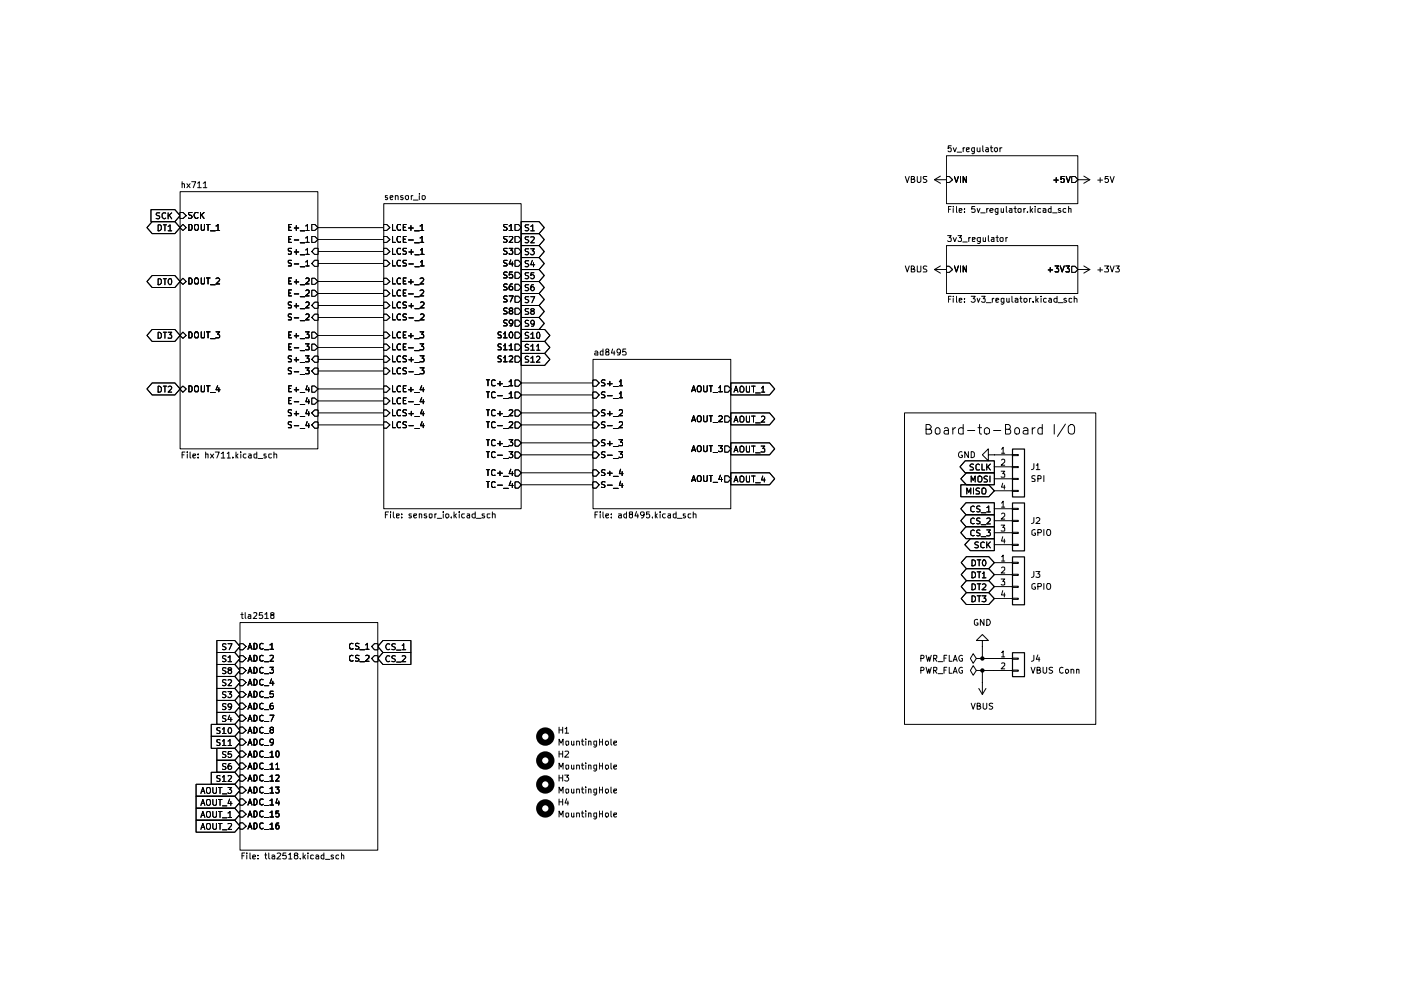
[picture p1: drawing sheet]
<svg xmlns="http://www.w3.org/2000/svg" width="297mm" height="210mm" viewBox="0 0 297 210" stroke-linecap="round" stroke-linejoin="round" font-family="sans-serif">
<path d="M146.6 83.1l.5-1.3 .4 1.3M146.7 82.7h.6M148.1 81.8a.46 .46 0 0 1 .6 .4l-.2 .9h-.5l-.1-.2a.9 .9 0 0 1 .2-1.1zM149.2 81.8v1l.2 .3h.4l.1-.3v-1M150.4 81.8h.6M150.7 81.8v1.3M151.2 83.2h.9M152.4 82.2l.3-.4v1.3M152.4 83.1h.8M153.7 81.9h.6l.6 .6-.6 .6h-.6z" fill="none" stroke="#000" stroke-width=".21"/>
<path d="M153.7 88.2h.6l.6 .6-.6 .7h-.6z" fill="#fff"/>
<path d="M146.6 89.4l.5-1.3 .4 1.3M146.7 89.1h.6M148.1 88.1a.46 .46 0 0 1 .6 .5l-.2 .8h-.5l-.1-.2a.9 .9 0 0 1 .2-1.1zM149.2 88.1v1.1l.2 .2h.4l.1-.2v-1.1M150.4 88.1h.6M150.7 88.1v1.3M151.2 89.6h.9M152.4 88.3l.2-.2h.3l.3 .5-.9 .8h.9M153.7 88.2h.6l.6 .6-.6 .7h-.6z" fill="none" stroke="#000" stroke-width=".21"/>
<path d="M153.7 94.6h.6l.6 .6-.6 .6h-.6z" fill="#fff"/>
<path d="M146.6 95.8l.5-1.3 .4 1.3M146.7 95.4h.6M148.1 94.5a.46 .46 0 0 1 .6 .4v.4a.46 .46 0 0 1-.6 .5 .86 .86 0 0 1 0-1.3zM149.2 94.5v1l.2 .3h.3l.2-.3v-1M150.4 94.5h.6M150.7 94.5v1.3M151.2 95.9h.9M152.3 94.5h.9l-.5 .5 .5 .2-.1 .5h-.8M153.7 94.6h.6l.6 .6-.6 .6h-.6z" fill="none" stroke="#000" stroke-width=".21"/>
<path d="M153.7 100.9h.6l.6 .6-.6 .7h-.6z" fill="#fff"/>
<path d="M146.6 102.1l.5-1.3 .4 1.3M146.7 101.8h.6M148.1 100.8a.46 .46 0 0 1 .6 .5v.4a.46 .46 0 0 1-.6 .4 .86 .86 0 0 1 0-1.3zM149.2 100.8v1.1l.2 .2h.3l.2-.2v-1.1M150.4 100.8h.6M150.7 100.8v1.3M151.2 102.3h.9M152.7 100.8l-.3 .9h.8M153 101.3v.8M153.7 100.9h.6l.6 .6-.6 .7h-.6z" fill="none" stroke="#000" stroke-width=".21"/>
<path d="M125.7 80.6h.7l.6 .6-.6 .7h-.7z" fill="#fff"/>
<path d="M125.7 80.6h.7l.6 .6-.6 .7h-.7zM128.3 80.6l-.5-.1-.3 .3 .2 .3a.47 .47 0 0 1 .4 .2 .47 .47 0 0 1 .1 .5h-.7M128.8 81.4h1M129.3 80.9v.9M130 82h1.1M131.3 80.9l.4-.4v1.3M131.3 81.8h.7" fill="none" stroke="#000" stroke-width=".21"/>
<path d="M125.7 87h.7l.6 .5-.6 .7h-.7z" fill="#fff"/>
<path d="M125.7 87h.7l.6 .5-.6 .7h-.7zM128.3 87l-.5-.1-.3 .2 .2 .4a.47 .47 0 0 1 .4 .1 .47 .47 0 0 1 .1 .5h-.7M128.8 87.7h1M129.3 87.2v.9M130 88.3h1.1M131.3 87l.2-.1 .4 .1 .1 .5-.8 .6h.8" fill="none" stroke="#000" stroke-width=".21"/>
<path d="M125.7 93.3h.7l.6 .6-.6 .7h-.7z" fill="#fff"/>
<path d="M125.7 93.3h.7l.6 .6-.6 .7h-.7zM128.3 93.3l-.5-.1-.3 .3 .2 .3a.47 .47 0 0 1 .4 .2 .47 .47 0 0 1 .1 .5h-.7M128.8 94.1h1M129.3 93.6v.9M130 94.7h1.1M131.2 93.2h.8l-.4 .5 .4 .1v.6h-.8" fill="none" stroke="#000" stroke-width=".21"/>
<path d="M125.7 99.7h.7l.6 .5-.6 .7h-.7z" fill="#fff"/>
<path d="M125.7 99.7h.7l.6 .5-.6 .7h-.7zM128.3 99.7l-.5-.1-.3 .2 .2 .4 .5 .1 .1 .3a.48 .48 0 0 1-.8 .2M129.3 99.9v.9M131.6 99.5l-.3 .9h.8M131.9 100v.8M128.8 100.3h1M130 101h1.1" fill="none" stroke="#000" stroke-width=".21"/>
<path d="M125.7 83.1h.7l.6 .6-.6 .7h-.7z" fill="#fff"/>
<path d="M125.7 83.1h.7l.6 .6-.6 .7h-.7zM128.3 83.1h-.5l-.3 .2 .2 .4a.47 .47 0 0 1 .4 .1 .47 .47 0 0 1 .1 .5h-.7M128.8 83.9h1M130 84.5h1.1M131.3 83.5l.4-.4v1.2M131.3 84.3h.7" fill="none" stroke="#000" stroke-width=".21"/>
<path d="M125.7 89.5h.7l.6 .6-.6 .7h-.7z" fill="#fff"/>
<path d="M125.7 89.5h.7l.6 .6-.6 .7h-.7zM128.3 89.5l-.5-.1-.3 .3 .2 .3a.47 .47 0 0 1 .4 .2 .47 .47 0 0 1 .1 .5h-.7M128.8 90.3h1M130 90.8h1.1M131.3 89.6l.2-.2 .4 .1 .1 .5-.8 .7h.8" fill="none" stroke="#000" stroke-width=".21"/>
<path d="M125.7 95.8h.7l.6 .6-.6 .7h-.7z" fill="#fff"/>
<path d="M125.7 95.8h.7l.6 .6-.6 .7h-.7zM128.3 95.8h-.5l-.3 .2 .1 .3 .6 .2 .1 .3a.48 .48 0 0 1-.8 .1M128.8 96.5h1M130 97.2h1.1M131.2 95.8h.8l-.4 .5 .4 .1v.5h-.8" fill="none" stroke="#000" stroke-width=".21"/>
<path d="M125.7 102.2h.7l.6 .6-.6 .7h-.7z" fill="#fff"/>
<path d="M125.7 102.2h.7l.6 .6-.6 .7h-.7zM128.3 102.2l-.5-.1-.3 .3 .2 .3 .5 .2 .1 .2a.48 .48 0 0 1-.8 .2M128.8 102.9h1M130 103.5h1.1M131.6 102l-.3 1h.8M131.9 102.5v.9" fill="none" stroke="#000" stroke-width=".21"/>
<path d="M50.9 136.5h.6l.7 .6-.7 .7h-.6z" fill="#fff"/>
<path d="M50.9 136.5h.6l.7 .6-.7 .7h-.6zM52.6 137.7l.4-1.3 .4 1.3M52.7 137.3h.6M53.8 136.4a.64 .64 0 0 1 .7 .6 .64 .64 0 0 1-.7 .7zM55.8 136.5h-.1a.61 .61 0 0 0-.7 .3 .61 .61 0 0 0 .1 .7l.4 .2 .3-.2M56 137.8h1M57.2 136.7l.5-.3v1.3M57.2 137.7h.8" fill="none" stroke="#000" stroke-width=".21"/>
<path d="M50.9 139h.6l.7 .6-.7 .7h-.6z" fill="#fff"/>
<path d="M50.9 139h.6l.7 .6-.7 .7h-.6zM52.7 139.9h.6M53.8 138.9a.64 .64 0 0 1 .7 .7 .64 .64 0 0 1-.7 .6zM55.8 139h-.1a.61 .61 0 0 0-.7 .3 .61 .61 0 0 0 .1 .7l.4 .2 .3-.2M57.2 139l.5-.1 .3 .3-.8 1h.8M52.6 140.2l.4-1.3 .4 1.3M56 140.3h1" fill="none" stroke="#000" stroke-width=".21"/>
<path d="M50.9 141.6h.6l.7 .6-.7 .6h-.6z" fill="#fff"/>
<path d="M50.9 141.6h.6l.7 .6-.7 .6h-.6zM52.6 142.7l.4-1.2 .4 1.2M52.7 142.4h.6M53.8 141.5a.64 .64 0 0 1 .7 .6 .64 .64 0 0 1-.7 .6zM55.8 141.6h-.1a.61 .61 0 0 0-.7 .2 .61 .61 0 0 0 .1 .8l.4 .1 .3-.1M56 142.8h1M57.2 141.5h.8l-.4 .5 .4 .2v.3l-.3 .2h-.3l-.2-.1" fill="none" stroke="#000" stroke-width=".21"/>
<path d="M50.9 144.1h.6l.7 .6-.7 .7h-.6z" fill="#fff"/>
<path d="M50.9 144.1h.6l.7 .6-.7 .7h-.6zM52.6 145.3l.4-1.3 .4 1.3M52.7 144.9h.6M53.8 144a.64 .64 0 0 1 .7 .7 .64 .64 0 0 1-.7 .6zM55.8 144.1h-.1a.61 .61 0 0 0-.7 .3 .61 .61 0 0 0 .1 .7l.4 .2 .3-.2M56 145.4h1M57.6 143.9l-.4 1h.9M57.8 144.4v.9" fill="none" stroke="#000" stroke-width=".21"/>
<path d="M50.9 146.6h.6l.7 .6-.7 .6h-.6z" fill="#fff"/>
<path d="M50.9 146.6h.6l.7 .6-.7 .6h-.6zM52.6 147.8l.4-1.2 .4 1.2M52.7 147.5h.6M53.8 146.6a.64 .64 0 0 1 .7 .6 .64 .64 0 0 1-.7 .6zM55.8 146.6h-.1a.61 .61 0 0 0-.7 .3 .61 .61 0 0 0 .1 .8l.4 .1 .3-.1M56 147.9h1M57.9 146.6h-.6l-.1 .6 .6-.1 .2 .1v.4l-.3 .2h-.3l-.2-.1" fill="none" stroke="#000" stroke-width=".21"/>
<path d="M50.9 149.1h.6l.7 .7-.7 .6h-.6z" fill="#fff"/>
<path d="M50.9 149.1h.6l.7 .7-.7 .6h-.6zM52.6 150.4l.4-1.3 .4 1.3M52.7 150h.6M53.8 149.1a.64 .64 0 0 1 .7 .6 .64 .64 0 0 1-.7 .7zM55.8 149.2h-.1a.61 .61 0 0 0-.7 .3 .61 .61 0 0 0 .1 .7l.4 .2 .3-.2M56 150.5h1M57.8 149.1l-.4 .1a.92 .92 0 0 0 .1 1.2h.2l.3-.3v-.3l-.2-.2h-.4l-.2 .2" fill="none" stroke="#000" stroke-width=".21"/>
<path d="M50.9 151.6h.6l.7 .7-.7 .6h-.6z" fill="#fff"/>
<path d="M50.9 151.6h.6l.7 .7-.7 .6h-.6zM52.6 152.9l.4-1.3 .4 1.3M52.7 152.6h.6M53.8 151.6a.64 .64 0 0 1 .7 .7 .64 .64 0 0 1-.7 .6zM55.8 151.7h-.1a.61 .61 0 0 0-.7 .3 .61 .61 0 0 0 .1 .7l.4 .2 .3-.2M56 153h1M57.2 151.6h.9l-.6 1.3" fill="none" stroke="#000" stroke-width=".21"/>
<path d="M50.9 154.2h.6l.7 .7-.7 .5h-.6z" fill="#fff"/>
<path d="M50.9 154.2h.6l.7 .7-.7 .5h-.6zM52.6 155.4l.4-1.2 .4 1.2M52.7 155.1h.6M53.8 154.2a.64 .64 0 0 1 .7 .6 .64 .64 0 0 1-.7 .6zM55.8 154.3h-.1a.61 .61 0 0 0-.7 .2 .61 .61 0 0 0 .1 .8l.4 .1 .3-.1M56 155.5h1M57.5 154.7l-.3-.3 .1-.1h.6v.3l-.4 .1-.3 .2v.3l.3 .2h.2l.3-.2v-.3l-.3-.2" fill="none" stroke="#000" stroke-width=".21"/>
<path d="M50.9 156.7h.6l.7 .7-.7 .6h-.6z" fill="#fff"/>
<path d="M50.9 156.7h.6l.7 .7-.7 .6h-.6zM52.6 158l.4-1.3 .4 1.3M52.7 157.6h.6M53.8 156.7a.65 .65 0 0 1 .7 .5 .65 .65 0 0 1-.4 .8h-.3zM55.8 156.8l-.1-.1a.65 .65 0 0 0-.7 .5 .65 .65 0 0 0 .5 .8l.3-.2M56 158.1h1M58 157.2l-.1 .2a.42 .42 0 0 1-.6-.1 .42 .42 0 0 1 .1-.6l.5 .1 .1 .6a.58 .58 0 0 1-.6 .6" fill="none" stroke="#000" stroke-width=".21"/>
<path d="M50.9 159.3h.6l.7 .6-.7 .6h-.6z" fill="#fff"/>
<path d="M50.9 159.3h.6l.7 .6-.7 .6h-.6zM53.8 159.3a.65 .65 0 0 1 .7 .5 .65 .65 0 0 1-.4 .7h-.3zM55.8 159.3h-.1a.65 .65 0 0 0-.7 .5 .65 .65 0 0 0 .5 .7l.3-.1M57.2 159.6l.5-.3v1.2M58.6 159.3h.4a.82 .82 0 0 1-.2 1.2l-.3-.2zM52.6 160.5l.4-1.2 .4 1.2M52.7 160.1h.6M56 160.6h1M57.2 160.5h.8" fill="none" stroke="#000" stroke-width=".21"/>
<path d="M50.9 161.8h.6l.7 .7-.7 .6h-.6z" fill="#fff"/>
<path d="M50.9 161.8h.6l.7 .7-.7 .6h-.6zM52.6 163.1l.4-1.3 .4 1.3M52.7 162.6h.6M53.8 161.8a.65 .65 0 0 1 .7 .5 .65 .65 0 0 1-.4 .8h-.3zM55.8 161.9l-.1-.1a.65 .65 0 0 0-.7 .5 .65 .65 0 0 0 .5 .8l.3-.2M56 163.2h1M57.2 162.1l.5-.3v1.3M57.2 163.1h.8M58.5 162.1l.3-.3v1.3M58.5 163.1h.7" fill="none" stroke="#000" stroke-width=".21"/>
<path d="M50.9 164.3h.6l.7 .7-.7 .6h-.6z" fill="#fff"/>
<path d="M50.9 164.3h.6l.7 .7-.7 .6h-.6zM52.6 165.6l.4-1.3 .4 1.3M52.7 165.2h.6M53.8 164.3a.65 .65 0 0 1 .7 .6 .65 .65 0 0 1-.4 .7h-.3zM55.8 164.4l-.1-.1a.65 .65 0 0 0-.7 .6 .65 .65 0 0 0 .5 .7l.3-.2M56 165.7h1M57.2 164.7l.5-.4v1.3M57.2 165.6h.8M58.5 164.4l.6-.1 .1 .4-.8 .9h.8" fill="none" stroke="#000" stroke-width=".21"/>
<path d="M50.9 166.9h.6l.7 .7-.7 .5h-.6z" fill="#fff"/>
<path d="M50.9 166.9h.6l.7 .7-.7 .5h-.6zM52.6 168.1l.4-1.2 .4 1.2M52.7 167.7h.6M53.8 166.9a.65 .65 0 0 1 .7 .5 .65 .65 0 0 1-.4 .7h-.3zM55.8 167l-.1-.1a.65 .65 0 0 0-.7 .5 .65 .65 0 0 0 .5 .7l.3-.1M56 168.2h1M57.2 167.2l.5-.3v1.2M57.2 168.1h.8M58.4 166.9h.8l-.4 .4 .4 .3-.1 .5h-.5l-.2-.1" fill="none" stroke="#000" stroke-width=".21"/>
<path d="M50.9 169.4h.6l.7 .7-.7 .6h-.6z" fill="#fff"/>
<path d="M50.9 169.4h.6l.7 .7-.7 .6h-.6zM52.6 170.7l.4-1.3 .4 1.3M52.7 170.3h.6M53.8 169.4a.65 .65 0 0 1 .7 .5 .65 .65 0 0 1-.4 .8h-.3zM55.8 169.5l-.1-.1a.65 .65 0 0 0-.7 .5 .65 .65 0 0 0 .5 .8l.3-.2M56 170.8h1M57.2 169.8l.5-.4v1.3M57.2 170.7h.8M58.8 169.3l-.3 1h.8M59.1 169.8v.9" fill="none" stroke="#000" stroke-width=".21"/>
<path d="M50.9 172h.6l.7 .6-.7 .6h-.6z" fill="#fff"/>
<path d="M50.9 172h.6l.7 .6-.7 .6h-.6zM52.6 173.2l.4-1.2 .4 1.2M52.7 172.8h.6M53.8 172a.65 .65 0 0 1 .7 .5 .65 .65 0 0 1-.4 .7h-.3zM55.8 172h-.1a.65 .65 0 0 0-.7 .5 .65 .65 0 0 0 .5 .7l.3-.1M56 173.3h1M57.2 172.3l.5-.3v1.2M57.2 173.2h.8M59.1 172h-.6v.6l.2-.2 .4 .1v.6l-.4 .1-.2-.1" fill="none" stroke="#000" stroke-width=".21"/>
<path d="M50.9 174.5h.6l.7 .7-.7 .6h-.6z" fill="#fff"/>
<path d="M50.9 174.5h.6l.7 .7-.7 .6h-.6zM52.6 175.8l.4-1.3 .4 1.3M52.7 175.3h.6M53.8 174.5a.65 .65 0 0 1 .7 .5 .65 .65 0 0 1-.4 .8h-.3zM55.8 174.6l-.1-.1a.65 .65 0 0 0-.7 .5 .65 .65 0 0 0 .5 .8l.3-.2M56 175.9h1M57.2 174.8l.5-.3v1.3M57.2 175.8h.8M59.1 174.5h-.4l-.2 .3v.8l.2 .2 .4-.1v-.7l-.4-.1-.2 .3" fill="none" stroke="#000" stroke-width=".21"/>
<path d="M79.4 136.5h.7v1.3h-.7l-.6-.7z" fill="#fff"/>
<path d="M74.8 136.5a.58 .58 0 0 0-.7 .5 .58 .58 0 0 0 .7 .6v-.1M76.1 136.5a.48 .48 0 0 0-.7 .2v.2l.5 .2 .2 .2-.2 .4-.5-.1M76.3 137.8h1M77.6 136.7l.3-.3v1.3M77.6 137.7h.6M79.4 136.5h.7v1.3h-.7l-.6-.7z" fill="none" stroke="#000" stroke-width=".21"/>
<path d="M79.4 139h.7v1.3h-.7l-.6-.7z" fill="#fff"/>
<path d="M74.8 139a.58 .58 0 0 0-.7 .6 .58 .58 0 0 0 .7 .5v-.1M76.1 139a.48 .48 0 0 0-.7 .2v.2l.5 .2 .2 .3-.2 .3-.5-.1M77.6 139h.6v.4l-.7 .8h.7M79.4 139h.7v1.3h-.7l-.6-.7zM76.3 140.3h1" fill="none" stroke="#000" stroke-width=".21"/>
<path d="M38.8 47.6l.7 .7-.7 .6-.6-.6z" fill="#fff"/>
<path d="M38.8 47.6l.7 .7-.7 .6-.6-.6zM40 47.6h.6l.1 .2v.7a.52 .52 0 0 1-.7 .4zM41.4 47.6h.5a.75 .75 0 0 1-.3 1.3 .84 .84 0 0 1-.2-1.3zM42.7 47.6v1.1l.1 .2h.3l.2-.3v-1M43.8 47.6h.7M44.1 47.6v1.3M44.6 48.9h1M45.8 47.9l.4-.3v1.3M45.8 48.9h.8" fill="none" stroke="#000" stroke-width=".21"/>
<path d="M66.1 47.6h.6l.7 .7-.7 .6h-.6z" fill="#fff"/>
<path d="M61.2 48.2h.4M61.8 47.6h-.6v1.3h.6M62.4 48.3h.9M62.8 47.8v1.1M63.7 48.9h.9M64.9 47.9l.3-.3v1.3M64.9 48.9h.6M66.1 47.6h.6l.7 .7-.7 .6h-.6z" fill="none" stroke="#000" stroke-width=".21"/>
<path d="M66.1 59h.6l.7 .7-.7 .6h-.6z" fill="#fff"/>
<path d="M61.2 59.6h.4M61.8 58.9h-.6v1.3h.6M62.4 59.8h.9M62.8 59.3v.9M64.9 59.1l.1-.2 .4 .1 .1 .5-.7 .7h.7M66.1 59h.6l.7 .7-.7 .6h-.6zM63.7 60.4h.9" fill="none" stroke="#000" stroke-width=".21"/>
<path d="M66.1 70.4h.6l.7 .7-.7 .6h-.6z" fill="#fff"/>
<path d="M61.2 71h.4M61.8 70.4h-.6v1.2h.6M62.4 71.2h.9M62.8 70.7v.9M63.7 71.8h.9M64.8 70.4h.7l-.4 .5 .4 .1v.5h-.7M66.1 70.4h.6l.7 .7-.7 .6h-.6z" fill="none" stroke="#000" stroke-width=".21"/>
<path d="M66.1 81.9h.6l.7 .6-.7 .6h-.6z" fill="#fff"/>
<path d="M61.2 82.4h.4M61.8 81.8h-.6v1.3h.6M62.4 82.6h.9M62.8 82.1v1M63.7 83.2h.9M65.1 81.8l-.2 .8h.7M65.4 82.2v.9M66.1 81.9h.6l.7 .6-.7 .6h-.6z" fill="none" stroke="#000" stroke-width=".21"/>
<path d="M66.1 50.1h.6l.7 .7-.7 .6h-.6z" fill="#fff"/>
<path d="M61.2 50.7h.4M61.8 50.1h-.6v1.3h.6M62.4 50.9h.9M63.7 51.5h.9M64.9 50.5l.3-.4v1.3M64.9 51.4h.6M66.1 50.1h.6l.7 .7-.7 .6h-.6z" fill="none" stroke="#000" stroke-width=".21"/>
<path d="M66.1 61.6h.6l.7 .6-.7 .6h-.6z" fill="#fff"/>
<path d="M61.2 62.1h.4M61.8 61.5h-.6v1.2h.6M62.4 62.3h.9M63.7 62.9h.9M64.9 61.6l.1-.1 .4 .1 .1 .5-.7 .6h.7M66.1 61.6h.6l.7 .6-.7 .6h-.6z" fill="none" stroke="#000" stroke-width=".21"/>
<path d="M66.1 73h.6l.7 .7-.7 .6h-.6z" fill="#fff"/>
<path d="M61.2 73.6h.4M61.8 72.9h-.6v1.3h.6M62.4 73.7h.9M63.7 74.3h.9M64.8 72.9h.7l-.4 .5 .4 .2v.5h-.7M66.1 73h.6l.7 .7-.7 .6h-.6z" fill="none" stroke="#000" stroke-width=".21"/>
<path d="M66.1 84.4h.6l.7 .6-.7 .7h-.6z" fill="#fff"/>
<path d="M61.2 84.9h.4M61.8 84.3h-.6v1.3h.6M62.4 85.2h.9M63.7 85.8h.9M65.1 84.3l-.2 .9h.7M65.4 84.8v.8M66.1 84.4h.6l.7 .6-.7 .7h-.6z" fill="none" stroke="#000" stroke-width=".21"/>
<path d="M66.7 52.7h.7v1.2h-.7l-.6-.6z" fill="#fff"/>
<path d="M61.8 52.7h-.7v.4l.7 .4-.2 .4-.5-.1M62.4 53.4h.9M62.8 52.9v1M63.7 54h.9M64.9 53l.3-.3v1.2M64.9 53.9h.6M66.7 52.7h.7v1.2h-.7l-.6-.6z" fill="none" stroke="#000" stroke-width=".21"/>
<path d="M66.7 64.1h.7v1.3h-.7l-.6-.6z" fill="#fff"/>
<path d="M61.8 64.1l-.5-.1-.2 .2v.3l.7 .4-.1 .4h-.6M62.4 64.9h.9M62.8 64.3v1M63.7 65.4h.9M64.9 64.2l.1-.2 .4 .1 .1 .5-.7 .7h.7M66.7 64.1h.7v1.3h-.7l-.6-.6z" fill="none" stroke="#000" stroke-width=".21"/>
<path d="M66.7 75.5h.7v1.3h-.7l-.6-.6z" fill="#fff"/>
<path d="M61.8 75.5l-.5-.1-.2 .2 .1 .4a.47 .47 0 0 1 .5 .2 .47 .47 0 0 1 0 .5h-.6M62.4 76.3h.9M62.8 75.8v.9M63.7 76.9h.9M64.8 75.4h.7l-.4 .5 .4 .1v.6h-.7M66.7 75.5h.7v1.3h-.7l-.6-.6z" fill="none" stroke="#000" stroke-width=".21"/>
<path d="M66.7 87h.7v1.2h-.7l-.6-.7z" fill="#fff"/>
<path d="M61.8 87l-.5-.1-.2 .1 .1 .5a.47 .47 0 0 1 .5 .1 .47 .47 0 0 1 0 .5h-.6M62.4 87.7h.9M62.8 87.2v.9M63.7 88.3h.9M65.1 86.9l-.2 .8h.7M65.4 87.3v.8M66.7 87h.7v1.2h-.7l-.6-.7z" fill="none" stroke="#000" stroke-width=".21"/>
<path d="M66.7 55.2h.7v1.3h-.7l-.6-.6z" fill="#fff"/>
<path d="M61.8 55.2l-.7 .1v.3l.7 .4-.1 .4h-.6M62.4 56h.9M63.7 56.6h.9M64.9 55.5l.3-.3v1.2M64.9 56.4h.6M66.7 55.2h.7v1.3h-.7l-.6-.6z" fill="none" stroke="#000" stroke-width=".21"/>
<path d="M66.7 66.6h.7v1.3h-.7l-.6-.6z" fill="#fff"/>
<path d="M61.8 66.6l-.5-.1-.2 .2v.4l.7 .4-.1 .3h-.6M62.4 67.4h.9M63.7 68h.9M64.9 66.7l.1-.2 .4 .1 .1 .5-.7 .7h.7M66.7 66.6h.7v1.3h-.7l-.6-.6z" fill="none" stroke="#000" stroke-width=".21"/>
<path d="M66.7 78.1h.7v1.2h-.7l-.6-.6z" fill="#fff"/>
<path d="M61.8 78.1l-.5-.1-.2 .1 .1 .5a.47 .47 0 0 1 .5 .2 .47 .47 0 0 1 0 .4h-.6M62.4 78.8h.9M63.7 79.4h.9M64.8 78h.7l-.4 .5 .4 .1v.6h-.7M66.7 78.1h.7v1.2h-.7l-.6-.6z" fill="none" stroke="#000" stroke-width=".21"/>
<path d="M66.7 89.5h.7v1.3h-.7l-.6-.7z" fill="#fff"/>
<path d="M61.8 89.5l-.5-.1-.2 .2 .1 .4a.47 .47 0 0 1 .5 .2 .47 .47 0 0 1 0 .5h-.6M62.4 90.3h.9M63.7 90.8h.9M65.1 89.4l-.2 .9h.7M65.4 89.8v.9M66.7 89.5h.7v1.3h-.7l-.6-.7z" fill="none" stroke="#000" stroke-width=".21"/>
<path d="M38.2 45h.6l.7 .7-.7 .6h-.6z" fill="#fff"/>
<path d="M38.2 45h.6l.7 .7-.7 .6h-.6zM40.7 45h-.6l-.1 .2 .2 .4h.3l.2 .3-.2 .4-.5-.1M42 45.1l-.6-.1a.66 .66 0 0 0-.2 .8 .66 .66 0 0 0 .7 .4l.1-.1M42.5 45v1.3M42.7 45.6l.6 .7M43.3 45l-.8 .7" fill="none" stroke="#000" stroke-width=".21"/>
<path d="M38.8 59l.7 .7-.7 .6-.6-.6z" fill="#fff"/>
<path d="M38.8 59l.7 .7-.7 .6-.6-.6zM40 58.9a.52 .52 0 0 1 .7 .4v.6l-.1 .3h-.6zM41.4 59l.4-.1a.95 .95 0 0 1 .1 1.3h-.5a1.05 1.05 0 0 1 0-1.2zM42.7 58.9l.1 1.3h.5v-.2v-1.1M43.8 58.9h.7M44.1 58.9v1.3M45.8 59.1l.5-.2 .3 .3-.1 .3-.7 .7h.8M44.6 60.4h1" fill="none" stroke="#000" stroke-width=".21"/>
<path d="M38.8 70.4l.7 .7-.7 .6-.6-.6z" fill="#fff"/>
<path d="M38.8 70.4l.7 .7-.7 .6-.6-.6zM40 70.4a.52 .52 0 0 1 .7 .3v.7l-.1 .2h-.6zM41.4 70.4h.4a.95 .95 0 0 1 .1 1.2h-.5a1.05 1.05 0 0 1 0-1.2zM42.7 70.4l.1 1.2h.5v-.1v-1.1M43.8 70.4h.7M44.1 70.4v1.2M44.6 71.8h1M45.8 70.4h.8l-.5 .5 .5 .2v.4l-.2 .1-.6-.1" fill="none" stroke="#000" stroke-width=".21"/>
<path d="M38.8 81.9l.7 .6-.7 .6-.6-.6z" fill="#fff"/>
<path d="M38.2 82.5l.6-.6 .7 .6-.7 .6zM40 81.8a.52 .52 0 0 1 .7 .3v.7l-.1 .3h-.6zM41.3 82l.5-.2a.95 .95 0 0 1 .1 1.3h-.5l-.2-.5zM42.7 81.8l.1 1.3h.5v-1.3M43.8 81.8h.7M44.1 81.8v1.3M44.6 83.2h1M46.1 81.8l-.3 .8h.9M46.4 82.2v.9" fill="none" stroke="#000" stroke-width=".21"/>
<path d="M81.4 47.6h.6l.6 .7-.6 .6h-.6z" fill="#fff"/>
<path d="M81.4 47.6h.6l.6 .7-.6 .6h-.6zM83.2 47.6v1.3h.6M84.9 47.7l-.5-.1a.66 .66 0 0 0-.2 .8 .66 .66 0 0 0 .7 .4v-.1M85.5 48.2h.4M86.1 47.6h-.6v1.3h.6M86.6 48.3h1M87.1 47.8v1.1M87.9 48.9h1M89.1 47.9l.4-.3v1.3M89.1 48.9h.7" fill="none" stroke="#000" stroke-width=".21"/>
<path d="M81.4 59h.6l.6 .7-.6 .6h-.6z" fill="#fff"/>
<path d="M81.4 59h.6l.6 .7-.6 .6h-.6zM83.2 58.9v1.3h.6M84.9 59.1v-.1a.66 .66 0 0 0-.7 .4 .66 .66 0 0 0 .2 .8l.5-.1M85.5 59.6h.4M86.1 58.9h-.6v1.3h.6M86.6 59.8h1M87.1 59.3v.9M89.1 59.1l.5-.2 .2 .3-.1 .3-.6 .7h.7M87.9 60.4h1" fill="none" stroke="#000" stroke-width=".21"/>
<path d="M81.4 70.4h.6l.6 .7-.6 .6h-.6z" fill="#fff"/>
<path d="M81.4 70.4h.6l.6 .7-.6 .6h-.6zM83.2 70.4v1.2h.6M84.9 70.5v-.1a.66 .66 0 0 0-.7 .4 .66 .66 0 0 0 .2 .8l.5-.1M85.5 71h.4M86.1 70.4h-.6v1.2h.6M86.6 71.2h1M87.1 70.7v.9M87.9 71.8h1M89.1 70.4h.7l-.4 .5 .4 .2-.1 .5-.6-.1" fill="none" stroke="#000" stroke-width=".21"/>
<path d="M81.4 81.9h.6l.6 .6-.6 .6h-.6z" fill="#fff"/>
<path d="M81.4 81.9h.6l.6 .6-.6 .6h-.6zM83.2 81.8v1.3h.6M84.9 82l-.2-.2a.74 .74 0 0 0-.3 1.3l.5-.1M85.5 82.4h.4M86.1 81.8h-.6v1.3h.6M86.6 82.6h1M87.1 82.1v1M87.9 83.2h1M89.4 81.8l-.3 .8h.8M89.7 82.2v.9" fill="none" stroke="#000" stroke-width=".21"/>
<path d="M81.4 50.1h.6l.6 .7-.6 .6h-.6z" fill="#fff"/>
<path d="M81.4 50.1h.6l.6 .7-.6 .6h-.6zM83.2 50.1v1.3h.6M84.9 50.2l-.5-.1a.66 .66 0 0 0-.2 .8 .66 .66 0 0 0 .7 .4v-.1M85.5 50.7h.4M86.1 50.1h-.6v1.3h.6M86.6 50.9h1M87.9 51.5h1M89.1 50.5l.4-.4v1.3M89.1 51.4h.7" fill="none" stroke="#000" stroke-width=".21"/>
<path d="M81.4 61.6h.6l.6 .6-.6 .6h-.6z" fill="#fff"/>
<path d="M81.4 61.6h.6l.6 .6-.6 .6h-.6zM83.2 61.5v1.2h.6M84.9 61.6a.66 .66 0 0 0-.7 .3 .66 .66 0 0 0 .2 .8h.5M85.5 62.1h.4M86.1 61.5h-.6v1.2h.6M86.6 62.3h1M87.9 62.9h1M89.1 61.6l.5-.1 .2 .2-.1 .4-.6 .6h.7" fill="none" stroke="#000" stroke-width=".21"/>
<path d="M81.4 73h.6l.6 .7-.6 .6h-.6z" fill="#fff"/>
<path d="M81.4 73h.6l.6 .7-.6 .6h-.6zM83.2 72.9v1.3h.6M84.9 73.1v-.1a.66 .66 0 0 0-.7 .4 .66 .66 0 0 0 .2 .8l.5-.1M85.5 73.6h.4M86.1 72.9h-.6v1.3h.6M86.6 73.7h1M87.9 74.3h1M89.1 72.9h.7l-.4 .5 .4 .3-.1 .5-.6-.1" fill="none" stroke="#000" stroke-width=".21"/>
<path d="M81.4 84.4h.6l.6 .6-.6 .7h-.6z" fill="#fff"/>
<path d="M81.4 84.4h.6l.6 .6-.6 .7h-.6zM83.2 84.3v1.3h.6M84.9 84.5l-.2-.2a.74 .74 0 0 0-.3 1.3l.5-.1M85.5 84.9h.4M86.1 84.3h-.6v1.3h.6M86.6 85.2h1M87.9 85.8h1M89.4 84.3l-.3 .9h.8M89.7 84.8v.8" fill="none" stroke="#000" stroke-width=".21"/>
<path d="M81.4 52.7h.6l.6 .6-.6 .6h-.6z" fill="#fff"/>
<path d="M81.4 52.7h.6l.6 .6-.6 .6h-.6zM83.2 52.7v1.2h.6M84.9 52.7h-.5a.66 .66 0 0 0-.2 .8 .66 .66 0 0 0 .7 .3M86.2 52.7h-.7v.5l.4 .1 .3 .4-.3 .2-.5-.1M86.7 53.4h.9M87.2 52.9v1M88 54h.9M89.2 53l.3-.3v1.2M89.2 53.9h.7" fill="none" stroke="#000" stroke-width=".21"/>
<path d="M81.4 64.1h.6l.6 .7-.6 .6h-.6z" fill="#fff"/>
<path d="M81.4 64.1h.6l.6 .7-.6 .6h-.6zM83.2 64v1.3h.6M84.9 64.2v-.1a.66 .66 0 0 0-.7 .4 .66 .66 0 0 0 .2 .8l.5-.1M86.2 64.1h-.7v.5l.4 .1 .3 .4-.2 .2h-.6M86.7 64.9h.9M87.2 64.3v1M88 65.4h.9M89.2 64.2l.1-.2h.4l.2 .4-.8 .9h.8" fill="none" stroke="#000" stroke-width=".21"/>
<path d="M81.4 75.5h.6l.6 .7-.6 .6h-.6z" fill="#fff"/>
<path d="M81.4 75.5h.6l.6 .7-.6 .6h-.6zM83.2 75.4v1.3h.6M84.9 75.6l-.2-.2a.74 .74 0 0 0-.3 1.3l.5-.1M86.2 75.5h-.7v.5l.4 .1 .3 .4-.2 .2h-.6M86.7 76.3h.9M87.2 75.8v.9M88 76.9h.9M89.1 75.4h.8l-.4 .5 .4 .3-.1 .4h-.7" fill="none" stroke="#000" stroke-width=".21"/>
<path d="M81.4 87h.6l.6 .5-.6 .7h-.6z" fill="#fff"/>
<path d="M81.4 87h.6l.6 .5-.6 .7h-.6zM83.2 86.9v1.2h.6M84.9 87l-.2-.1a.74 .74 0 0 0-.3 1.2h.5M86.2 87h-.7v.5h.4l.3 .4-.2 .2h-.6M86.7 87.7h.9M87.2 87.2v.9M88 88.3h.9M89.5 86.9l-.3 .8h.7M89.7 87.3v.8" fill="none" stroke="#000" stroke-width=".21"/>
<path d="M81.4 55.2h.6l.6 .7-.6 .6h-.6z" fill="#fff"/>
<path d="M81.4 55.2h.6l.6 .7-.6 .6h-.6zM83.2 55.2v1.2h.6M84.9 55.3l-.5-.1-.2 .5 .2 .7 .5-.1M86.2 55.2h-.7v.5l.4 .1 .3 .4-.2 .2h-.6M86.7 56h.9M88 56.6h.9M89.2 55.5l.3-.3v1.2M89.2 56.4h.7" fill="none" stroke="#000" stroke-width=".21"/>
<path d="M81.4 66.6h.6l.6 .7-.6 .6h-.6z" fill="#fff"/>
<path d="M81.4 66.6h.6l.6 .7-.6 .6h-.6zM83.2 66.5v1.3h.6M84.9 66.7v-.1a.66 .66 0 0 0-.7 .4 .66 .66 0 0 0 .2 .8l.5-.1M86.2 66.6h-.7v.5l.4 .1 .3 .4-.2 .2h-.6M86.7 67.4h.9M88 68h.9M89.2 66.7l.1-.2h.4l.2 .5-.8 .8h.8" fill="none" stroke="#000" stroke-width=".21"/>
<path d="M81.4 78.1h.6l.6 .6-.6 .6h-.6z" fill="#fff"/>
<path d="M81.4 78.1h.6l.6 .6-.6 .6h-.6zM83.2 78v1.2h.6M84.9 78.1l-.2-.1a.74 .74 0 0 0-.3 1.2h.5M86.2 78.1h-.7v.5l.4 .1 .3 .3-.2 .2h-.6M86.7 78.8h.9M88 79.4h.9M89.1 78h.8l-.4 .5 .4 .2-.1 .5h-.7" fill="none" stroke="#000" stroke-width=".21"/>
<path d="M81.4 89.5h.6l.6 .6-.6 .7h-.6z" fill="#fff"/>
<path d="M81.4 89.5h.6l.6 .6-.6 .7h-.6zM83.2 89.4v1.3h.6M84.9 89.6l-.2-.2a.74 .74 0 0 0-.3 1.3l.5-.1M86.2 89.5h-.7v.5l.4 .1 .3 .3-.2 .3h-.6M86.7 90.3h.9M88 90.8h.9M89.5 89.4l-.3 .9h.7M89.7 89.8v.9" fill="none" stroke="#000" stroke-width=".21"/>
<path d="M109.2 47.6h.7l.6 .7-.6 .6h-.7z" fill="#fff"/>
<path d="M107.5 47.6h-.6l-.1 .2 .2 .4h.3l.2 .2-.2 .5-.5-.1M107.9 47.9l.5-.3v1.3M107.9 48.9h.8M109.2 47.6h.7l.6 .7-.6 .6h-.7z" fill="none" stroke="#000" stroke-width=".21"/>
<path d="M109.2 50.1h.7l.6 .7-.6 .6h-.7z" fill="#fff"/>
<path d="M107.5 50.1h-.6l-.1 .2 .2 .4h.3l.2 .3-.2 .4-.5-.1M107.9 50.2l.7-.1 .1 .2-.1 .3-.7 .8h.8M109.2 50.1h.7l.6 .7-.6 .6h-.7z" fill="none" stroke="#000" stroke-width=".21"/>
<path d="M109.2 52.7h.7l.6 .6-.6 .6h-.7z" fill="#fff"/>
<path d="M107.5 52.7h-.6l-.1 .1 .2 .5h.3l.2 .2-.2 .4-.5-.1M107.9 52.7h.8l-.4 .4 .4 .2-.1 .5-.5 .1-.2-.1M109.2 52.7h.7l.6 .6-.6 .6h-.7z" fill="none" stroke="#000" stroke-width=".21"/>
<path d="M109.2 55.2h.7l.6 .7-.6 .6h-.7z" fill="#fff"/>
<path d="M107.5 55.2h-.6l-.1 .2 .2 .4h.3l.2 .2-.1 .4h-.6M108.3 55.1l-.4 .9h.9M108.6 55.5v.9M109.2 55.2h.7l.6 .7-.6 .6h-.7z" fill="none" stroke="#000" stroke-width=".21"/>
<path d="M109.2 57.7h.7l.6 .7-.6 .6h-.7z" fill="#fff"/>
<path d="M107.5 57.7h-.5l-.2 .2 .2 .4h.3l.2 .3-.1 .3h-.6M108.6 57.7h-.6l-.1 .6 .3-.1 .4 .1v.6l-.7-.1M109.2 57.7h.7l.6 .7-.6 .6h-.7z" fill="none" stroke="#000" stroke-width=".21"/>
<path d="M109.2 60.3h.7l.6 .7-.6 .6h-.7z" fill="#fff"/>
<path d="M107.5 60.3l-.5-.1-.2 .3 .2 .4h.3l.2 .2-.1 .4h-.6M108.6 60.2l-.4 .1-.3 .5v.5l.2 .2h.5v-.7l-.4-.1-.3 .3M109.2 60.3h.7l.6 .7-.6 .6h-.7z" fill="none" stroke="#000" stroke-width=".21"/>
<path d="M109.2 62.8h.7l.6 .7-.6 .6h-.7z" fill="#fff"/>
<path d="M107.5 62.8l-.5-.1-.2 .3 .2 .4h.3l.2 .3-.1 .3h-.6M107.9 62.7h.9l-.6 1.3M109.2 62.8h.7l.6 .7-.6 .6h-.7z" fill="none" stroke="#000" stroke-width=".21"/>
<path d="M109.2 65.4h.7l.6 .6-.6 .6h-.7z" fill="#fff"/>
<path d="M107.5 65.4l-.5-.1-.2 .2 .2 .5h.3l.2 .2-.1 .3h-.6M108.2 65.9l-.3-.4 .3-.2 .4 .1v.4l-.4 .1-.3 .2 .2 .4h.5l.1-.4-.2-.2M109.2 65.4h.7l.6 .6-.6 .6h-.7z" fill="none" stroke="#000" stroke-width=".21"/>
<path d="M109.2 67.9h.7l.6 .7-.6 .6h-.7z" fill="#fff"/>
<path d="M107.5 67.9l-.5-.1-.2 .3 .2 .4h.3l.2 .2-.1 .4h-.6M108.7 68.4l-.2 .3h-.3l-.3-.3v-.3l.3-.3h.3l.2 .3-.2 .9-.4 .1M109.2 67.9h.7l.6 .7-.6 .6h-.7z" fill="none" stroke="#000" stroke-width=".21"/>
<path d="M109.2 70.4h.7l.6 .7-.6 .6h-.7z" fill="#fff"/>
<path d="M106.3 70.4h-.5l-.2 .2 .1 .4 .6 .2v.3l-.7 .1M106.8 70.8l.3-.4v1.2M106.8 71.6h.7M108.3 70.4a.76 .76 0 0 1 .2 1.2h-.3a.8 .8 0 0 1 .1-1.2zM109.2 70.4h.7l.6 .7-.6 .6h-.7z" fill="none" stroke="#000" stroke-width=".21"/>
<path d="M109.2 73h.7l.6 .7-.6 .6h-.7z" fill="#fff"/>
<path d="M106.3 73l-.5-.1-.2 .3 .1 .3 .6 .2v.4l-.7 .1M106.8 73.3l.3-.4v1.3M106.8 74.2h.7M107.9 73.3l.5-.4v1.3M107.9 74.2h.8M109.2 73h.7l.6 .7-.6 .6h-.7z" fill="none" stroke="#000" stroke-width=".21"/>
<path d="M109.2 75.5h.7l.6 .7-.6 .6h-.7z" fill="#fff"/>
<path d="M106.3 75.5l-.5-.1-.2 .3 .1 .3 .6 .3v.3l-.7 .1M106.8 75.9l.3-.5v1.3M106.8 76.7h.7M107.9 75.6l.6-.2 .2 .3-.1 .3-.7 .7h.8M109.2 75.5h.7l.6 .7-.6 .6h-.7z" fill="none" stroke="#000" stroke-width=".21"/>
<path d="M109.2 80.6h.7l.6 .6-.6 .7h-.7z" fill="#fff"/>
<path d="M103.1 80.5h.7M103.5 80.5v1.3M105 80.7l-.4-.2-.4 .4v.6l.2 .3 .6-.1M105.5 81.4h1M106 80.9v.9M106.8 82h1M107.9 80.9l.5-.4v1.3M107.9 81.8h.8M109.2 80.6h.7l.6 .6-.6 .7h-.7z" fill="none" stroke="#000" stroke-width=".21"/>
<path d="M109.2 87h.7l.6 .5-.6 .7h-.7z" fill="#fff"/>
<path d="M103.1 86.9h.7M103.5 86.9v1.2M105 87l-.4-.1-.4 .3v.7l.2 .2h.6M105.5 87.7h1M106 87.2v.9M106.8 88.3h1M107.9 87l.6-.1 .2 .2-.1 .4-.7 .6h.8M109.2 87h.7l.6 .5-.6 .7h-.7z" fill="none" stroke="#000" stroke-width=".21"/>
<path d="M109.2 93.3h.7l.6 .6-.6 .7h-.7z" fill="#fff"/>
<path d="M103.1 93.2h.7M103.5 93.2v1.3M105 93.4l-.4-.2-.4 .4v.6l.2 .3 .6-.1M105.5 94.1h1M106 93.6v.9M106.8 94.7h1M107.9 93.2h.8l-.4 .5 .4 .3-.1 .5-.7-.1M109.2 93.3h.7l.6 .6-.6 .7h-.7z" fill="none" stroke="#000" stroke-width=".21"/>
<path d="M109.2 99.7h.7l.6 .5-.6 .7h-.7z" fill="#fff"/>
<path d="M103.1 99.6h.7M103.5 99.6v1.2M105 99.7l-.3-.1-.4 .1-.1 .9a.55 .55 0 0 0 .8 .2M106 99.9v.9M108.3 99.5l-.4 .9h.9M108.6 100v.8M109.2 99.7h.7l.6 .5-.6 .7h-.7zM105.5 100.3h1M106.8 101h1" fill="none" stroke="#000" stroke-width=".21"/>
<path d="M109.2 89.5h.7l.6 .6-.6 .7h-.7z" fill="#fff"/>
<path d="M103.1 89.4h.7M103.5 89.4v1.3M105 89.6l-.4-.2-.4 .3v.7l.2 .3 .6-.1M105.5 90.3h1M106.8 90.8h1M107.9 89.6l.6-.2 .2 .3-.1 .3-.7 .7h.8M109.2 89.5h.7l.6 .6-.6 .7h-.7z" fill="none" stroke="#000" stroke-width=".21"/>
<path d="M109.2 95.8h.7l.6 .6-.6 .7h-.7z" fill="#fff"/>
<path d="M103.1 95.8h.7M103.5 95.8v1.2M105 95.9l-.3-.1-.4 .1-.1 .9a.55 .55 0 0 0 .8 .1M105.5 96.5h1M106.8 97.2h1M107.9 95.8h.8l-.4 .5 .3 .1v.5h-.7M109.2 95.8h.7l.6 .6-.6 .7h-.7z" fill="none" stroke="#000" stroke-width=".21"/>
<path d="M109.2 102.2h.7l.6 .6-.6 .7h-.7z" fill="#fff"/>
<path d="M103.1 102.1h.7M103.5 102.1v1.3M105 102.3l-.3-.2-.4 .2-.1 .8a.55 .55 0 0 0 .8 .2M105.5 102.9h1M106.8 103.5h1M108.3 102l-.4 1h.9M108.6 102.5v.9M109.2 102.2h.7l.6 .6-.6 .7h-.7z" fill="none" stroke="#000" stroke-width=".21"/>
<path d="M109.2 83.1h.7l.6 .6-.6 .7h-.7z" fill="#fff"/>
<path d="M103.1 83.1h.7M103.5 83.1v1.2M105 83.2l-.4-.1-.4 .3v.7l.2 .2 .6-.1M105.5 83.9h1M106.8 84.5h1M107.9 83.5l.5-.4v1.2M107.9 84.3h.8M109.2 83.1h.7l.6 .6-.6 .7h-.7z" fill="none" stroke="#000" stroke-width=".21"/>
<path d="M227.2 56.5h.7l.6 .7-.6 .5h-.7z" fill="#fff"/>
<path d="M222.2 57.2h1M222.7 56.7v1M223.7 56.4h.8l-.5 .5 .5 .2-.1 .6-.7-.1M224.8 56.4l.4 1.3 .4-1.3M226 56.4h.7l-.4 .5 .4 .2v.6l-.7-.1M227.2 56.5h.7l.6 .6-.6 .6h-.7z" fill="none" stroke="#000" stroke-width=".21"/>
<path d="M200.7 56.5h.6l.6 .7-.6 .5h-.6z" fill="#fff"/>
<path d="M200.7 56.5h.6l.6 .6-.6 .6h-.6zM202.4 56.4l.4 1.3 .4-1.3M203.6 56.4v1.3M204.9 56.4v1.3l-.7-1.3v1.3" fill="none" stroke="#000" stroke-width=".21"/>
<path d="M227.2 37.4h.7l.6 .7-.6 .6h-.7z" fill="#fff"/>
<path d="M223.4 38.2h1M223.9 37.7v1M225.6 37.4h-.6v.6l.1-.2 .5 .1v.6l-.2 .2-.4-.2M226.1 37.4l.4 1.3 .4-1.3M227.2 37.4h.7l.6 .7-.6 .6h-.7z" fill="none" stroke="#000" stroke-width=".21"/>
<path d="M200.7 37.4h.6l.6 .7-.6 .6h-.6z" fill="#fff"/>
<path d="M200.7 37.4h.6l.6 .7-.6 .6h-.6zM202.4 37.4l.4 1.3 .4-1.3M203.6 37.4v1.3M204.9 37.4v1.3l-.7-1.3v1.3" fill="none" stroke="#000" stroke-width=".21"/>
<path d="M153.7 81.9h.6l.6 .6-.6 .6h-.6z" fill="#fff"/>
<path d="M146.6 83.1l.5-1.3 .4 1.3M146.7 82.7h.6M148.1 81.8a.46 .46 0 0 1 .6 .4l-.2 .9h-.5l-.1-.2a.9 .9 0 0 1 .2-1.1zM149.2 81.8v1l.2 .3h.4l.1-.3v-1M150.4 81.8h.6M150.7 81.8v1.3M151.2 83.2h.9M152.4 82.2l.3-.4v1.3M152.4 83.1h.8M153.7 81.9h.6l.6 .6-.6 .6h-.6z" fill="none" stroke="#000" stroke-width=".21"/>
<path d="M153.7 88.2h.6l.6 .6-.6 .7h-.6z" fill="#fff"/>
<path d="M146.6 89.4l.5-1.3 .4 1.3M146.7 89.1h.6M148.1 88.1a.46 .46 0 0 1 .6 .5l-.2 .8h-.5l-.1-.2a.9 .9 0 0 1 .2-1.1zM149.2 88.1v1.1l.2 .2h.4l.1-.2v-1.1M150.4 88.1h.6M150.7 88.1v1.3M151.2 89.6h.9M152.4 88.3l.2-.2h.3l.3 .5-.9 .8h.9M153.7 88.2h.6l.6 .6-.6 .7h-.6z" fill="none" stroke="#000" stroke-width=".21"/>
<path d="M153.7 94.6h.6l.6 .6-.6 .6h-.6z" fill="#fff"/>
<path d="M146.6 95.8l.5-1.3 .4 1.3M146.7 95.4h.6M148.1 94.5a.46 .46 0 0 1 .6 .4v.4a.46 .46 0 0 1-.6 .5 .86 .86 0 0 1 0-1.3zM149.2 94.5v1l.2 .3h.3l.2-.3v-1M150.4 94.5h.6M150.7 94.5v1.3M151.2 95.9h.9M152.3 94.5h.9l-.5 .5 .5 .2-.1 .5h-.8M153.7 94.6h.6l.6 .6-.6 .6h-.6z" fill="none" stroke="#000" stroke-width=".21"/>
<path d="M153.7 100.9h.6l.6 .6-.6 .7h-.6z" fill="#fff"/>
<path d="M146.6 102.1l.5-1.3 .4 1.3M146.7 101.8h.6M148.1 100.8a.46 .46 0 0 1 .6 .5v.4a.46 .46 0 0 1-.6 .4 .86 .86 0 0 1 0-1.3zM149.2 100.8v1.1l.2 .2h.3l.2-.2v-1.1M150.4 100.8h.6M150.7 100.8v1.3M151.2 102.3h.9M152.7 100.8l-.3 .9h.8M153 101.3v.8M153.7 100.9h.6l.6 .6-.6 .7h-.6z" fill="none" stroke="#000" stroke-width=".21"/>
<path d="M125.7 80.6h.7l.6 .6-.6 .7h-.7z" fill="#fff"/>
<path d="M125.7 80.6h.7l.6 .6-.6 .7h-.7zM128.3 80.6l-.5-.1-.3 .3 .2 .3a.47 .47 0 0 1 .4 .2 .47 .47 0 0 1 .1 .5h-.7M128.8 81.4h1M129.3 80.9v.9M130 82h1.1M131.3 80.9l.4-.4v1.3M131.3 81.8h.7" fill="none" stroke="#000" stroke-width=".21"/>
<path d="M125.7 87h.7l.6 .5-.6 .7h-.7z" fill="#fff"/>
<path d="M125.7 87h.7l.6 .5-.6 .7h-.7zM128.3 87l-.5-.1-.3 .2 .2 .4a.47 .47 0 0 1 .4 .1 .47 .47 0 0 1 .1 .5h-.7M128.8 87.7h1M129.3 87.2v.9M130 88.3h1.1M131.3 87l.2-.1 .4 .1 .1 .5-.8 .6h.8" fill="none" stroke="#000" stroke-width=".21"/>
<path d="M125.7 93.3h.7l.6 .6-.6 .7h-.7z" fill="#fff"/>
<path d="M125.7 93.3h.7l.6 .6-.6 .7h-.7zM128.3 93.3l-.5-.1-.3 .3 .2 .3a.47 .47 0 0 1 .4 .2 .47 .47 0 0 1 .1 .5h-.7M128.8 94.1h1M129.3 93.6v.9M130 94.7h1.1M131.2 93.2h.8l-.4 .5 .4 .1v.6h-.8" fill="none" stroke="#000" stroke-width=".21"/>
<path d="M125.7 99.7h.7l.6 .5-.6 .7h-.7z" fill="#fff"/>
<path d="M125.7 99.7h.7l.6 .5-.6 .7h-.7zM128.3 99.7l-.5-.1-.3 .2 .2 .4 .5 .1 .1 .3a.48 .48 0 0 1-.8 .2M129.3 99.9v.9M131.6 99.5l-.3 .9h.8M131.9 100v.8M128.8 100.3h1M130 101h1.1" fill="none" stroke="#000" stroke-width=".21"/>
<path d="M125.7 83.1h.7l.6 .6-.6 .7h-.7z" fill="#fff"/>
<path d="M125.7 83.1h.7l.6 .6-.6 .7h-.7zM128.3 83.1h-.5l-.3 .2 .2 .4a.47 .47 0 0 1 .4 .1 .47 .47 0 0 1 .1 .5h-.7M128.8 83.9h1M130 84.5h1.1M131.3 83.5l.4-.4v1.2M131.3 84.3h.7" fill="none" stroke="#000" stroke-width=".21"/>
<path d="M125.7 89.5h.7l.6 .6-.6 .7h-.7z" fill="#fff"/>
<path d="M125.7 89.5h.7l.6 .6-.6 .7h-.7zM128.3 89.5l-.5-.1-.3 .3 .2 .3a.47 .47 0 0 1 .4 .2 .47 .47 0 0 1 .1 .5h-.7M128.8 90.3h1M130 90.8h1.1M131.3 89.6l.2-.2 .4 .1 .1 .5-.8 .7h.8" fill="none" stroke="#000" stroke-width=".21"/>
<path d="M125.7 95.8h.7l.6 .6-.6 .7h-.7z" fill="#fff"/>
<path d="M125.7 95.8h.7l.6 .6-.6 .7h-.7zM128.3 95.8h-.5l-.3 .2 .1 .3 .6 .2 .1 .3a.48 .48 0 0 1-.8 .1M128.8 96.5h1M130 97.2h1.1M131.2 95.8h.8l-.4 .5 .4 .1v.5h-.8" fill="none" stroke="#000" stroke-width=".21"/>
<path d="M125.7 102.2h.7l.6 .6-.6 .7h-.7z" fill="#fff"/>
<path d="M125.7 76.2h29.2v31.7h-29.2zM125.7 102.2h.7l.6 .6-.6 .7h-.7zM128.3 102.2l-.5-.1-.3 .3 .2 .3 .5 .2 .1 .2a.48 .48 0 0 1-.8 .2M128.8 102.9h1M130 103.5h1.1M131.6 102l-.3 1h.8M131.9 102.5v.9" fill="none" stroke="#000" stroke-width=".21"/>
<path d="M50.9 136.5h.6l.7 .6-.7 .7h-.6z" fill="#fff"/>
<path d="M50.9 136.5h.6l.7 .6-.7 .7h-.6zM52.6 137.7l.4-1.3 .4 1.3M52.7 137.3h.6M53.8 136.4a.64 .64 0 0 1 .7 .6 .64 .64 0 0 1-.7 .7zM55.8 136.5h-.1a.61 .61 0 0 0-.7 .3 .61 .61 0 0 0 .1 .7l.4 .2 .3-.2M56 137.8h1M57.2 136.7l.5-.3v1.3M57.2 137.7h.8" fill="none" stroke="#000" stroke-width=".21"/>
<path d="M50.9 139h.6l.7 .6-.7 .7h-.6z" fill="#fff"/>
<path d="M50.9 139h.6l.7 .6-.7 .7h-.6zM52.7 139.9h.6M53.8 138.9a.64 .64 0 0 1 .7 .7 .64 .64 0 0 1-.7 .6zM55.8 139h-.1a.61 .61 0 0 0-.7 .3 .61 .61 0 0 0 .1 .7l.4 .2 .3-.2M57.2 139l.5-.1 .3 .3-.8 1h.8M52.6 140.2l.4-1.3 .4 1.3M56 140.3h1" fill="none" stroke="#000" stroke-width=".21"/>
<path d="M50.9 141.6h.6l.7 .6-.7 .6h-.6z" fill="#fff"/>
<path d="M50.9 141.6h.6l.7 .6-.7 .6h-.6zM52.6 142.7l.4-1.2 .4 1.2M52.7 142.4h.6M53.8 141.5a.64 .64 0 0 1 .7 .6 .64 .64 0 0 1-.7 .6zM55.8 141.6h-.1a.61 .61 0 0 0-.7 .2 .61 .61 0 0 0 .1 .8l.4 .1 .3-.1M56 142.8h1M57.2 141.5h.8l-.4 .5 .4 .2v.3l-.3 .2h-.3l-.2-.1" fill="none" stroke="#000" stroke-width=".21"/>
<path d="M50.9 144.1h.6l.7 .6-.7 .7h-.6z" fill="#fff"/>
<path d="M50.9 144.1h.6l.7 .6-.7 .7h-.6zM52.6 145.3l.4-1.3 .4 1.3M52.7 144.9h.6M53.8 144a.64 .64 0 0 1 .7 .7 .64 .64 0 0 1-.7 .6zM55.8 144.1h-.1a.61 .61 0 0 0-.7 .3 .61 .61 0 0 0 .1 .7l.4 .2 .3-.2M56 145.4h1M57.6 143.9l-.4 1h.9M57.8 144.4v.9" fill="none" stroke="#000" stroke-width=".21"/>
<path d="M50.9 146.6h.6l.7 .6-.7 .6h-.6z" fill="#fff"/>
<path d="M50.9 146.6h.6l.7 .6-.7 .6h-.6zM52.6 147.8l.4-1.2 .4 1.2M52.7 147.5h.6M53.8 146.6a.64 .64 0 0 1 .7 .6 .64 .64 0 0 1-.7 .6zM55.8 146.6h-.1a.61 .61 0 0 0-.7 .3 .61 .61 0 0 0 .1 .8l.4 .1 .3-.1M56 147.9h1M57.9 146.6h-.6l-.1 .6 .6-.1 .2 .1v.4l-.3 .2h-.3l-.2-.1" fill="none" stroke="#000" stroke-width=".21"/>
<path d="M50.9 149.1h.6l.7 .7-.7 .6h-.6z" fill="#fff"/>
<path d="M50.9 149.1h.6l.7 .7-.7 .6h-.6zM52.6 150.4l.4-1.3 .4 1.3M52.7 150h.6M53.8 149.1a.64 .64 0 0 1 .7 .6 .64 .64 0 0 1-.7 .7zM55.8 149.2h-.1a.61 .61 0 0 0-.7 .3 .61 .61 0 0 0 .1 .7l.4 .2 .3-.2M56 150.5h1M57.8 149.1l-.4 .1a.92 .92 0 0 0 .1 1.2h.2l.3-.3v-.3l-.2-.2h-.4l-.2 .2" fill="none" stroke="#000" stroke-width=".21"/>
<path d="M50.9 151.6h.6l.7 .7-.7 .6h-.6z" fill="#fff"/>
<path d="M50.9 151.6h.6l.7 .7-.7 .6h-.6zM52.6 152.9l.4-1.3 .4 1.3M52.7 152.6h.6M53.8 151.6a.64 .64 0 0 1 .7 .7 .64 .64 0 0 1-.7 .6zM55.8 151.7h-.1a.61 .61 0 0 0-.7 .3 .61 .61 0 0 0 .1 .7l.4 .2 .3-.2M56 153h1M57.2 151.6h.9l-.6 1.3" fill="none" stroke="#000" stroke-width=".21"/>
<path d="M50.9 154.2h.6l.7 .7-.7 .5h-.6z" fill="#fff"/>
<path d="M50.9 154.2h.6l.7 .7-.7 .5h-.6zM52.6 155.4l.4-1.2 .4 1.2M52.7 155.1h.6M53.8 154.2a.64 .64 0 0 1 .7 .6 .64 .64 0 0 1-.7 .6zM55.8 154.3h-.1a.61 .61 0 0 0-.7 .2 .61 .61 0 0 0 .1 .8l.4 .1 .3-.1M56 155.5h1M57.5 154.7l-.3-.3 .1-.1h.6v.3l-.4 .1-.3 .2v.3l.3 .2h.2l.3-.2v-.3l-.3-.2" fill="none" stroke="#000" stroke-width=".21"/>
<path d="M50.9 156.7h.6l.7 .7-.7 .6h-.6z" fill="#fff"/>
<path d="M50.9 156.7h.6l.7 .7-.7 .6h-.6zM52.6 158l.4-1.3 .4 1.3M52.7 157.6h.6M53.8 156.7a.65 .65 0 0 1 .7 .5 .65 .65 0 0 1-.4 .8h-.3zM55.8 156.8l-.1-.1a.65 .65 0 0 0-.7 .5 .65 .65 0 0 0 .5 .8l.3-.2M56 158.1h1M58 157.2l-.1 .2a.42 .42 0 0 1-.6-.1 .42 .42 0 0 1 .1-.6l.5 .1 .1 .6a.58 .58 0 0 1-.6 .6" fill="none" stroke="#000" stroke-width=".21"/>
<path d="M50.9 159.3h.6l.7 .6-.7 .6h-.6z" fill="#fff"/>
<path d="M50.9 159.3h.6l.7 .6-.7 .6h-.6zM53.8 159.3a.65 .65 0 0 1 .7 .5 .65 .65 0 0 1-.4 .7h-.3zM55.8 159.3h-.1a.65 .65 0 0 0-.7 .5 .65 .65 0 0 0 .5 .7l.3-.1M57.2 159.6l.5-.3v1.2M58.6 159.3h.4a.82 .82 0 0 1-.2 1.2l-.3-.2zM52.6 160.5l.4-1.2 .4 1.2M52.7 160.1h.6M56 160.6h1M57.2 160.5h.8" fill="none" stroke="#000" stroke-width=".21"/>
<path d="M50.9 161.8h.6l.7 .7-.7 .6h-.6z" fill="#fff"/>
<path d="M50.9 161.8h.6l.7 .7-.7 .6h-.6zM52.6 163.1l.4-1.3 .4 1.3M52.7 162.6h.6M53.8 161.8a.65 .65 0 0 1 .7 .5 .65 .65 0 0 1-.4 .8h-.3zM55.8 161.9l-.1-.1a.65 .65 0 0 0-.7 .5 .65 .65 0 0 0 .5 .8l.3-.2M56 163.2h1M57.2 162.1l.5-.3v1.3M57.2 163.1h.8M58.5 162.1l.3-.3v1.3M58.5 163.1h.7" fill="none" stroke="#000" stroke-width=".21"/>
<path d="M50.9 164.3h.6l.7 .7-.7 .6h-.6z" fill="#fff"/>
<path d="M50.9 164.3h.6l.7 .7-.7 .6h-.6zM52.6 165.6l.4-1.3 .4 1.3M52.7 165.2h.6M53.8 164.3a.65 .65 0 0 1 .7 .6 .65 .65 0 0 1-.4 .7h-.3zM55.8 164.4l-.1-.1a.65 .65 0 0 0-.7 .6 .65 .65 0 0 0 .5 .7l.3-.2M56 165.7h1M57.2 164.7l.5-.4v1.3M57.2 165.6h.8M58.5 164.4l.6-.1 .1 .4-.8 .9h.8" fill="none" stroke="#000" stroke-width=".21"/>
<path d="M50.9 166.9h.6l.7 .7-.7 .5h-.6z" fill="#fff"/>
<path d="M50.9 166.9h.6l.7 .7-.7 .5h-.6zM52.6 168.1l.4-1.2 .4 1.2M52.7 167.7h.6M53.8 166.9a.65 .65 0 0 1 .7 .5 .65 .65 0 0 1-.4 .7h-.3zM55.8 167l-.1-.1a.65 .65 0 0 0-.7 .5 .65 .65 0 0 0 .5 .7l.3-.1M56 168.2h1M57.2 167.2l.5-.3v1.2M57.2 168.1h.8M58.4 166.9h.8l-.4 .4 .4 .3-.1 .5h-.5l-.2-.1" fill="none" stroke="#000" stroke-width=".21"/>
<path d="M50.9 169.4h.6l.7 .7-.7 .6h-.6z" fill="#fff"/>
<path d="M50.9 169.4h.6l.7 .7-.7 .6h-.6zM52.6 170.7l.4-1.3 .4 1.3M52.7 170.3h.6M53.8 169.4a.65 .65 0 0 1 .7 .5 .65 .65 0 0 1-.4 .8h-.3zM55.8 169.5l-.1-.1a.65 .65 0 0 0-.7 .5 .65 .65 0 0 0 .5 .8l.3-.2M56 170.8h1M57.2 169.8l.5-.4v1.3M57.2 170.7h.8M58.8 169.3l-.3 1h.8M59.1 169.8v.9" fill="none" stroke="#000" stroke-width=".21"/>
<path d="M50.9 172h.6l.7 .6-.7 .6h-.6z" fill="#fff"/>
<path d="M50.9 172h.6l.7 .6-.7 .6h-.6zM52.6 173.2l.4-1.2 .4 1.2M52.7 172.8h.6M53.8 172a.65 .65 0 0 1 .7 .5 .65 .65 0 0 1-.4 .7h-.3zM55.8 172h-.1a.65 .65 0 0 0-.7 .5 .65 .65 0 0 0 .5 .7l.3-.1M56 173.3h1M57.2 172.3l.5-.3v1.2M57.2 173.2h.8M59.1 172h-.6v.6l.2-.2 .4 .1v.6l-.4 .1-.2-.1" fill="none" stroke="#000" stroke-width=".21"/>
<path d="M50.9 174.5h.6l.7 .7-.7 .6h-.6z" fill="#fff"/>
<path d="M50.9 174.5h.6l.7 .7-.7 .6h-.6zM52.6 175.8l.4-1.3 .4 1.3M52.7 175.3h.6M53.8 174.5a.65 .65 0 0 1 .7 .5 .65 .65 0 0 1-.4 .8h-.3zM55.8 174.6l-.1-.1a.65 .65 0 0 0-.7 .5 .65 .65 0 0 0 .5 .8l.3-.2M56 175.9h1M57.2 174.8l.5-.3v1.3M57.2 175.8h.8M59.1 174.5h-.4l-.2 .3v.8l.2 .2 .4-.1v-.7l-.4-.1-.2 .3" fill="none" stroke="#000" stroke-width=".21"/>
<path d="M79.4 136.5h.7v1.3h-.7l-.6-.7z" fill="#fff"/>
<path d="M74.8 136.5a.58 .58 0 0 0-.7 .5 .58 .58 0 0 0 .7 .6v-.1M76.1 136.5a.48 .48 0 0 0-.7 .2v.2l.5 .2 .2 .2-.2 .4-.5-.1M76.3 137.8h1M77.6 136.7l.3-.3v1.3M77.6 137.7h.6M79.4 136.5h.7v1.3h-.7l-.6-.7z" fill="none" stroke="#000" stroke-width=".21"/>
<path d="M79.4 139h.7v1.3h-.7l-.6-.7z" fill="#fff"/>
<path d="M50.9 132h29.2v48.3h-29.2zM74.8 139a.58 .58 0 0 0-.7 .6 .58 .58 0 0 0 .7 .5v-.1M76.1 139a.48 .48 0 0 0-.7 .2v.2l.5 .2 .2 .3-.2 .3-.5-.1M77.6 139h.6v.4l-.7 .8h.7M79.4 139h.7v1.3h-.7l-.6-.7zM76.3 140.3h1" fill="none" stroke="#000" stroke-width=".21"/>
<path d="M38.8 47.6l.7 .7-.7 .6-.6-.6z" fill="#fff"/>
<path d="M38.8 47.6l.7 .7-.7 .6-.6-.6zM40 47.6h.6l.1 .2v.7a.52 .52 0 0 1-.7 .4zM41.4 47.6h.5a.75 .75 0 0 1-.3 1.3 .84 .84 0 0 1-.2-1.3zM42.7 47.6v1.1l.1 .2h.3l.2-.3v-1M43.8 47.6h.7M44.1 47.6v1.3M44.6 48.9h1M45.8 47.9l.4-.3v1.3M45.8 48.9h.8" fill="none" stroke="#000" stroke-width=".21"/>
<path d="M66.1 47.6h.6l.7 .7-.7 .6h-.6z" fill="#fff"/>
<path d="M61.2 48.2h.4M61.8 47.6h-.6v1.3h.6M62.4 48.3h.9M62.8 47.8v1.1M63.7 48.9h.9M64.9 47.9l.3-.3v1.3M64.9 48.9h.6M66.1 47.6h.6l.7 .7-.7 .6h-.6z" fill="none" stroke="#000" stroke-width=".21"/>
<path d="M66.1 59h.6l.7 .7-.7 .6h-.6z" fill="#fff"/>
<path d="M61.2 59.6h.4M61.8 58.9h-.6v1.3h.6M62.4 59.8h.9M62.8 59.3v.9M64.9 59.1l.1-.2 .4 .1 .1 .5-.7 .7h.7M66.1 59h.6l.7 .7-.7 .6h-.6zM63.7 60.4h.9" fill="none" stroke="#000" stroke-width=".21"/>
<path d="M66.1 70.4h.6l.7 .7-.7 .6h-.6z" fill="#fff"/>
<path d="M61.2 71h.4M61.8 70.4h-.6v1.2h.6M62.4 71.2h.9M62.8 70.7v.9M63.7 71.8h.9M64.8 70.4h.7l-.4 .5 .4 .1v.5h-.7M66.1 70.4h.6l.7 .7-.7 .6h-.6z" fill="none" stroke="#000" stroke-width=".21"/>
<path d="M66.1 81.9h.6l.7 .6-.7 .6h-.6z" fill="#fff"/>
<path d="M61.2 82.4h.4M61.8 81.8h-.6v1.3h.6M62.4 82.6h.9M62.8 82.1v1M63.7 83.2h.9M65.1 81.8l-.2 .8h.7M65.4 82.2v.9M66.1 81.9h.6l.7 .6-.7 .6h-.6z" fill="none" stroke="#000" stroke-width=".21"/>
<path d="M66.1 50.1h.6l.7 .7-.7 .6h-.6z" fill="#fff"/>
<path d="M61.2 50.7h.4M61.8 50.1h-.6v1.3h.6M62.4 50.9h.9M63.7 51.5h.9M64.9 50.5l.3-.4v1.3M64.9 51.4h.6M66.1 50.1h.6l.7 .7-.7 .6h-.6z" fill="none" stroke="#000" stroke-width=".21"/>
<path d="M66.1 61.6h.6l.7 .6-.7 .6h-.6z" fill="#fff"/>
<path d="M61.2 62.1h.4M61.8 61.5h-.6v1.2h.6M62.4 62.3h.9M63.7 62.9h.9M64.9 61.6l.1-.1 .4 .1 .1 .5-.7 .6h.7M66.1 61.6h.6l.7 .6-.7 .6h-.6z" fill="none" stroke="#000" stroke-width=".21"/>
<path d="M66.1 73h.6l.7 .7-.7 .6h-.6z" fill="#fff"/>
<path d="M61.2 73.6h.4M61.8 72.9h-.6v1.3h.6M62.4 73.7h.9M63.7 74.3h.9M64.8 72.9h.7l-.4 .5 .4 .2v.5h-.7M66.1 73h.6l.7 .7-.7 .6h-.6z" fill="none" stroke="#000" stroke-width=".21"/>
<path d="M66.1 84.4h.6l.7 .6-.7 .7h-.6z" fill="#fff"/>
<path d="M61.2 84.9h.4M61.8 84.3h-.6v1.3h.6M62.4 85.2h.9M63.7 85.8h.9M65.1 84.3l-.2 .9h.7M65.4 84.8v.8M66.1 84.4h.6l.7 .6-.7 .7h-.6z" fill="none" stroke="#000" stroke-width=".21"/>
<path d="M66.7 52.7h.7v1.2h-.7l-.6-.6z" fill="#fff"/>
<path d="M61.8 52.7h-.7v.4l.7 .4-.2 .4-.5-.1M62.4 53.4h.9M62.8 52.9v1M63.7 54h.9M64.9 53l.3-.3v1.2M64.9 53.9h.6M66.7 52.7h.7v1.2h-.7l-.6-.6z" fill="none" stroke="#000" stroke-width=".21"/>
<path d="M66.7 64.1h.7v1.3h-.7l-.6-.6z" fill="#fff"/>
<path d="M61.8 64.1l-.5-.1-.2 .2v.3l.7 .4-.1 .4h-.6M62.4 64.9h.9M62.8 64.3v1M63.7 65.4h.9M64.9 64.2l.1-.2 .4 .1 .1 .5-.7 .7h.7M66.7 64.1h.7v1.3h-.7l-.6-.6z" fill="none" stroke="#000" stroke-width=".21"/>
<path d="M66.7 75.5h.7v1.3h-.7l-.6-.6z" fill="#fff"/>
<path d="M61.8 75.5l-.5-.1-.2 .2 .1 .4a.47 .47 0 0 1 .5 .2 .47 .47 0 0 1 0 .5h-.6M62.4 76.3h.9M62.8 75.8v.9M63.7 76.9h.9M64.8 75.4h.7l-.4 .5 .4 .1v.6h-.7M66.7 75.5h.7v1.3h-.7l-.6-.6z" fill="none" stroke="#000" stroke-width=".21"/>
<path d="M66.7 87h.7v1.2h-.7l-.6-.7z" fill="#fff"/>
<path d="M61.8 87l-.5-.1-.2 .1 .1 .5a.47 .47 0 0 1 .5 .1 .47 .47 0 0 1 0 .5h-.6M62.4 87.7h.9M62.8 87.2v.9M63.7 88.3h.9M65.1 86.9l-.2 .8h.7M65.4 87.3v.8M66.7 87h.7v1.2h-.7l-.6-.7z" fill="none" stroke="#000" stroke-width=".21"/>
<path d="M66.7 55.2h.7v1.3h-.7l-.6-.6z" fill="#fff"/>
<path d="M61.8 55.2l-.7 .1v.3l.7 .4-.1 .4h-.6M62.4 56h.9M63.7 56.6h.9M64.9 55.5l.3-.3v1.2M64.9 56.4h.6M66.7 55.2h.7v1.3h-.7l-.6-.6z" fill="none" stroke="#000" stroke-width=".21"/>
<path d="M66.7 66.6h.7v1.3h-.7l-.6-.6z" fill="#fff"/>
<path d="M61.8 66.6l-.5-.1-.2 .2v.4l.7 .4-.1 .3h-.6M62.4 67.4h.9M63.7 68h.9M64.9 66.7l.1-.2 .4 .1 .1 .5-.7 .7h.7M66.7 66.6h.7v1.3h-.7l-.6-.6z" fill="none" stroke="#000" stroke-width=".21"/>
<path d="M66.7 78.1h.7v1.2h-.7l-.6-.6z" fill="#fff"/>
<path d="M61.8 78.1l-.5-.1-.2 .1 .1 .5a.47 .47 0 0 1 .5 .2 .47 .47 0 0 1 0 .4h-.6M62.4 78.8h.9M63.7 79.4h.9M64.8 78h.7l-.4 .5 .4 .1v.6h-.7M66.7 78.1h.7v1.2h-.7l-.6-.6z" fill="none" stroke="#000" stroke-width=".21"/>
<path d="M66.7 89.5h.7v1.3h-.7l-.6-.7z" fill="#fff"/>
<path d="M61.8 89.5l-.5-.1-.2 .2 .1 .4a.47 .47 0 0 1 .5 .2 .47 .47 0 0 1 0 .5h-.6M62.4 90.3h.9M63.7 90.8h.9M65.1 89.4l-.2 .9h.7M65.4 89.8v.9M66.7 89.5h.7v1.3h-.7l-.6-.7z" fill="none" stroke="#000" stroke-width=".21"/>
<path d="M38.2 45h.6l.7 .7-.7 .6h-.6z" fill="#fff"/>
<path d="M38.2 45h.6l.7 .7-.7 .6h-.6zM40.7 45h-.6l-.1 .2 .2 .4h.3l.2 .3-.2 .4-.5-.1M42 45.1l-.6-.1a.66 .66 0 0 0-.2 .8 .66 .66 0 0 0 .7 .4l.1-.1M42.5 45v1.3M42.7 45.6l.6 .7M43.3 45l-.8 .7" fill="none" stroke="#000" stroke-width=".21"/>
<path d="M38.8 59l.7 .7-.7 .6-.6-.6z" fill="#fff"/>
<path d="M38.8 59l.7 .7-.7 .6-.6-.6zM40 58.9a.52 .52 0 0 1 .7 .4v.6l-.1 .3h-.6zM41.4 59l.4-.1a.95 .95 0 0 1 .1 1.3h-.5a1.05 1.05 0 0 1 0-1.2zM42.7 58.9l.1 1.3h.5v-.2v-1.1M43.8 58.9h.7M44.1 58.9v1.3M45.8 59.1l.5-.2 .3 .3-.1 .3-.7 .7h.8M44.6 60.4h1" fill="none" stroke="#000" stroke-width=".21"/>
<path d="M38.8 70.4l.7 .7-.7 .6-.6-.6z" fill="#fff"/>
<path d="M38.8 70.4l.7 .7-.7 .6-.6-.6zM40 70.4a.52 .52 0 0 1 .7 .3v.7l-.1 .2h-.6zM41.4 70.4h.4a.95 .95 0 0 1 .1 1.2h-.5a1.05 1.05 0 0 1 0-1.2zM42.7 70.4l.1 1.2h.5v-.1v-1.1M43.8 70.4h.7M44.1 70.4v1.2M44.6 71.8h1M45.8 70.4h.8l-.5 .5 .5 .2v.4l-.2 .1-.6-.1" fill="none" stroke="#000" stroke-width=".21"/>
<path d="M38.8 81.9l.7 .6-.7 .6-.6-.6z" fill="#fff"/>
<path d="M38.2 40.6h29.2v54.6h-29.2zM38.2 82.5l.6-.6 .7 .6-.7 .6zM40 81.8a.52 .52 0 0 1 .7 .3v.7l-.1 .3h-.6zM41.3 82l.5-.2a.95 .95 0 0 1 .1 1.3h-.5l-.2-.5zM42.7 81.8l.1 1.3h.5v-1.3M43.8 81.8h.7M44.1 81.8v1.3M44.6 83.2h1M46.1 81.8l-.3 .8h.9M46.4 82.2v.9" fill="none" stroke="#000" stroke-width=".21"/>
<path d="M81.4 47.6h.6l.6 .7-.6 .6h-.6z" fill="#fff"/>
<path d="M81.4 47.6h.6l.6 .7-.6 .6h-.6zM83.2 47.6v1.3h.6M84.9 47.7l-.5-.1a.66 .66 0 0 0-.2 .8 .66 .66 0 0 0 .7 .4v-.1M85.5 48.2h.4M86.1 47.6h-.6v1.3h.6M86.6 48.3h1M87.1 47.8v1.1M87.9 48.9h1M89.1 47.9l.4-.3v1.3M89.1 48.9h.7" fill="none" stroke="#000" stroke-width=".21"/>
<path d="M81.4 59h.6l.6 .7-.6 .6h-.6z" fill="#fff"/>
<path d="M81.4 59h.6l.6 .7-.6 .6h-.6zM83.2 58.9v1.3h.6M84.9 59.1v-.1a.66 .66 0 0 0-.7 .4 .66 .66 0 0 0 .2 .8l.5-.1M85.5 59.6h.4M86.1 58.9h-.6v1.3h.6M86.6 59.8h1M87.1 59.3v.9M89.1 59.1l.5-.2 .2 .3-.1 .3-.6 .7h.7M87.9 60.4h1" fill="none" stroke="#000" stroke-width=".21"/>
<path d="M81.4 70.4h.6l.6 .7-.6 .6h-.6z" fill="#fff"/>
<path d="M81.4 70.4h.6l.6 .7-.6 .6h-.6zM83.2 70.4v1.2h.6M84.9 70.5v-.1a.66 .66 0 0 0-.7 .4 .66 .66 0 0 0 .2 .8l.5-.1M85.5 71h.4M86.1 70.4h-.6v1.2h.6M86.6 71.2h1M87.1 70.7v.9M87.9 71.8h1M89.1 70.4h.7l-.4 .5 .4 .2-.1 .5-.6-.1" fill="none" stroke="#000" stroke-width=".21"/>
<path d="M81.4 81.9h.6l.6 .6-.6 .6h-.6z" fill="#fff"/>
<path d="M81.4 81.9h.6l.6 .6-.6 .6h-.6zM83.2 81.8v1.3h.6M84.9 82l-.2-.2a.74 .74 0 0 0-.3 1.3l.5-.1M85.5 82.4h.4M86.1 81.8h-.6v1.3h.6M86.6 82.6h1M87.1 82.1v1M87.9 83.2h1M89.4 81.8l-.3 .8h.8M89.7 82.2v.9" fill="none" stroke="#000" stroke-width=".21"/>
<path d="M81.4 50.1h.6l.6 .7-.6 .6h-.6z" fill="#fff"/>
<path d="M81.4 50.1h.6l.6 .7-.6 .6h-.6zM83.2 50.1v1.3h.6M84.9 50.2l-.5-.1a.66 .66 0 0 0-.2 .8 .66 .66 0 0 0 .7 .4v-.1M85.5 50.7h.4M86.1 50.1h-.6v1.3h.6M86.6 50.9h1M87.9 51.5h1M89.1 50.5l.4-.4v1.3M89.1 51.4h.7" fill="none" stroke="#000" stroke-width=".21"/>
<path d="M81.4 61.6h.6l.6 .6-.6 .6h-.6z" fill="#fff"/>
<path d="M81.4 61.6h.6l.6 .6-.6 .6h-.6zM83.2 61.5v1.2h.6M84.9 61.6a.66 .66 0 0 0-.7 .3 .66 .66 0 0 0 .2 .8h.5M85.5 62.1h.4M86.1 61.5h-.6v1.2h.6M86.6 62.3h1M87.9 62.9h1M89.1 61.6l.5-.1 .2 .2-.1 .4-.6 .6h.7" fill="none" stroke="#000" stroke-width=".21"/>
<path d="M81.4 73h.6l.6 .7-.6 .6h-.6z" fill="#fff"/>
<path d="M81.4 73h.6l.6 .7-.6 .6h-.6zM83.2 72.9v1.3h.6M84.9 73.1v-.1a.66 .66 0 0 0-.7 .4 .66 .66 0 0 0 .2 .8l.5-.1M85.5 73.6h.4M86.1 72.9h-.6v1.3h.6M86.6 73.7h1M87.9 74.3h1M89.1 72.9h.7l-.4 .5 .4 .3-.1 .5-.6-.1" fill="none" stroke="#000" stroke-width=".21"/>
<path d="M81.4 84.4h.6l.6 .6-.6 .7h-.6z" fill="#fff"/>
<path d="M81.4 84.4h.6l.6 .6-.6 .7h-.6zM83.2 84.3v1.3h.6M84.9 84.5l-.2-.2a.74 .74 0 0 0-.3 1.3l.5-.1M85.5 84.9h.4M86.1 84.3h-.6v1.3h.6M86.6 85.2h1M87.9 85.8h1M89.4 84.3l-.3 .9h.8M89.7 84.8v.8" fill="none" stroke="#000" stroke-width=".21"/>
<path d="M81.4 52.7h.6l.6 .6-.6 .6h-.6z" fill="#fff"/>
<path d="M81.4 52.7h.6l.6 .6-.6 .6h-.6zM83.2 52.7v1.2h.6M84.9 52.7h-.5a.66 .66 0 0 0-.2 .8 .66 .66 0 0 0 .7 .3M86.2 52.7h-.7v.5l.4 .1 .3 .4-.3 .2-.5-.1M86.7 53.4h.9M87.2 52.9v1M88 54h.9M89.2 53l.3-.3v1.2M89.2 53.9h.7" fill="none" stroke="#000" stroke-width=".21"/>
<path d="M81.4 64.1h.6l.6 .7-.6 .6h-.6z" fill="#fff"/>
<path d="M81.4 64.1h.6l.6 .7-.6 .6h-.6zM83.2 64v1.3h.6M84.9 64.2v-.1a.66 .66 0 0 0-.7 .4 .66 .66 0 0 0 .2 .8l.5-.1M86.2 64.1h-.7v.5l.4 .1 .3 .4-.2 .2h-.6M86.7 64.9h.9M87.2 64.3v1M88 65.4h.9M89.2 64.2l.1-.2h.4l.2 .4-.8 .9h.8" fill="none" stroke="#000" stroke-width=".21"/>
<path d="M81.4 75.5h.6l.6 .7-.6 .6h-.6z" fill="#fff"/>
<path d="M81.4 75.5h.6l.6 .7-.6 .6h-.6zM83.2 75.4v1.3h.6M84.9 75.6l-.2-.2a.74 .74 0 0 0-.3 1.3l.5-.1M86.2 75.5h-.7v.5l.4 .1 .3 .4-.2 .2h-.6M86.7 76.3h.9M87.2 75.8v.9M88 76.9h.9M89.1 75.4h.8l-.4 .5 .4 .3-.1 .4h-.7" fill="none" stroke="#000" stroke-width=".21"/>
<path d="M81.4 87h.6l.6 .5-.6 .7h-.6z" fill="#fff"/>
<path d="M81.4 87h.6l.6 .5-.6 .7h-.6zM83.2 86.9v1.2h.6M84.9 87l-.2-.1a.74 .74 0 0 0-.3 1.2h.5M86.2 87h-.7v.5h.4l.3 .4-.2 .2h-.6M86.7 87.7h.9M87.2 87.2v.9M88 88.3h.9M89.5 86.9l-.3 .8h.7M89.7 87.3v.8" fill="none" stroke="#000" stroke-width=".21"/>
<path d="M81.4 55.2h.6l.6 .7-.6 .6h-.6z" fill="#fff"/>
<path d="M81.4 55.2h.6l.6 .7-.6 .6h-.6zM83.2 55.2v1.2h.6M84.9 55.3l-.5-.1-.2 .5 .2 .7 .5-.1M86.2 55.2h-.7v.5l.4 .1 .3 .4-.2 .2h-.6M86.7 56h.9M88 56.6h.9M89.2 55.5l.3-.3v1.2M89.2 56.4h.7" fill="none" stroke="#000" stroke-width=".21"/>
<path d="M81.4 66.6h.6l.6 .7-.6 .6h-.6z" fill="#fff"/>
<path d="M81.4 66.6h.6l.6 .7-.6 .6h-.6zM83.2 66.5v1.3h.6M84.9 66.7v-.1a.66 .66 0 0 0-.7 .4 .66 .66 0 0 0 .2 .8l.5-.1M86.2 66.6h-.7v.5l.4 .1 .3 .4-.2 .2h-.6M86.7 67.4h.9M88 68h.9M89.2 66.7l.1-.2h.4l.2 .5-.8 .8h.8" fill="none" stroke="#000" stroke-width=".21"/>
<path d="M81.4 78.1h.6l.6 .6-.6 .6h-.6z" fill="#fff"/>
<path d="M81.4 78.1h.6l.6 .6-.6 .6h-.6zM83.2 78v1.2h.6M84.9 78.1l-.2-.1a.74 .74 0 0 0-.3 1.2h.5M86.2 78.1h-.7v.5l.4 .1 .3 .3-.2 .2h-.6M86.7 78.8h.9M88 79.4h.9M89.1 78h.8l-.4 .5 .4 .2-.1 .5h-.7" fill="none" stroke="#000" stroke-width=".21"/>
<path d="M81.4 89.5h.6l.6 .6-.6 .7h-.6z" fill="#fff"/>
<path d="M81.4 89.5h.6l.6 .6-.6 .7h-.6zM83.2 89.4v1.3h.6M84.9 89.6l-.2-.2a.74 .74 0 0 0-.3 1.3l.5-.1M86.2 89.5h-.7v.5l.4 .1 .3 .3-.2 .3h-.6M86.7 90.3h.9M88 90.8h.9M89.5 89.4l-.3 .9h.7M89.7 89.8v.9" fill="none" stroke="#000" stroke-width=".21"/>
<path d="M109.2 47.6h.7l.6 .7-.6 .6h-.7z" fill="#fff"/>
<path d="M107.5 47.6h-.6l-.1 .2 .2 .4h.3l.2 .2-.2 .5-.5-.1M107.9 47.9l.5-.3v1.3M107.9 48.9h.8M109.2 47.6h.7l.6 .7-.6 .6h-.7z" fill="none" stroke="#000" stroke-width=".21"/>
<path d="M109.2 50.1h.7l.6 .7-.6 .6h-.7z" fill="#fff"/>
<path d="M107.5 50.1h-.6l-.1 .2 .2 .4h.3l.2 .3-.2 .4-.5-.1M107.9 50.2l.7-.1 .1 .2-.1 .3-.7 .8h.8M109.2 50.1h.7l.6 .7-.6 .6h-.7z" fill="none" stroke="#000" stroke-width=".21"/>
<path d="M109.2 52.7h.7l.6 .6-.6 .6h-.7z" fill="#fff"/>
<path d="M107.5 52.7h-.6l-.1 .1 .2 .5h.3l.2 .2-.2 .4-.5-.1M107.9 52.7h.8l-.4 .4 .4 .2-.1 .5-.5 .1-.2-.1M109.2 52.7h.7l.6 .6-.6 .6h-.7z" fill="none" stroke="#000" stroke-width=".21"/>
<path d="M109.2 55.2h.7l.6 .7-.6 .6h-.7z" fill="#fff"/>
<path d="M107.5 55.2h-.6l-.1 .2 .2 .4h.3l.2 .2-.1 .4h-.6M108.3 55.1l-.4 .9h.9M108.6 55.5v.9M109.2 55.2h.7l.6 .7-.6 .6h-.7z" fill="none" stroke="#000" stroke-width=".21"/>
<path d="M109.2 57.7h.7l.6 .7-.6 .6h-.7z" fill="#fff"/>
<path d="M107.5 57.7h-.5l-.2 .2 .2 .4h.3l.2 .3-.1 .3h-.6M108.6 57.7h-.6l-.1 .6 .3-.1 .4 .1v.6l-.7-.1M109.2 57.7h.7l.6 .7-.6 .6h-.7z" fill="none" stroke="#000" stroke-width=".21"/>
<path d="M109.2 60.3h.7l.6 .7-.6 .6h-.7z" fill="#fff"/>
<path d="M107.5 60.3l-.5-.1-.2 .3 .2 .4h.3l.2 .2-.1 .4h-.6M108.6 60.2l-.4 .1-.3 .5v.5l.2 .2h.5v-.7l-.4-.1-.3 .3M109.2 60.3h.7l.6 .7-.6 .6h-.7z" fill="none" stroke="#000" stroke-width=".21"/>
<path d="M109.2 62.8h.7l.6 .7-.6 .6h-.7z" fill="#fff"/>
<path d="M107.5 62.8l-.5-.1-.2 .3 .2 .4h.3l.2 .3-.1 .3h-.6M107.9 62.7h.9l-.6 1.3M109.2 62.8h.7l.6 .7-.6 .6h-.7z" fill="none" stroke="#000" stroke-width=".21"/>
<path d="M109.2 65.4h.7l.6 .6-.6 .6h-.7z" fill="#fff"/>
<path d="M107.5 65.4l-.5-.1-.2 .2 .2 .5h.3l.2 .2-.1 .3h-.6M108.2 65.9l-.3-.4 .3-.2 .4 .1v.4l-.4 .1-.3 .2 .2 .4h.5l.1-.4-.2-.2M109.2 65.4h.7l.6 .6-.6 .6h-.7z" fill="none" stroke="#000" stroke-width=".21"/>
<path d="M109.2 67.9h.7l.6 .7-.6 .6h-.7z" fill="#fff"/>
<path d="M107.5 67.9l-.5-.1-.2 .3 .2 .4h.3l.2 .2-.1 .4h-.6M108.7 68.4l-.2 .3h-.3l-.3-.3v-.3l.3-.3h.3l.2 .3-.2 .9-.4 .1M109.2 67.9h.7l.6 .7-.6 .6h-.7z" fill="none" stroke="#000" stroke-width=".21"/>
<path d="M109.2 70.4h.7l.6 .7-.6 .6h-.7z" fill="#fff"/>
<path d="M106.3 70.4h-.5l-.2 .2 .1 .4 .6 .2v.3l-.7 .1M106.8 70.8l.3-.4v1.2M106.8 71.6h.7M108.3 70.4a.76 .76 0 0 1 .2 1.2h-.3a.8 .8 0 0 1 .1-1.2zM109.2 70.4h.7l.6 .7-.6 .6h-.7z" fill="none" stroke="#000" stroke-width=".21"/>
<path d="M109.2 73h.7l.6 .7-.6 .6h-.7z" fill="#fff"/>
<path d="M106.3 73l-.5-.1-.2 .3 .1 .3 .6 .2v.4l-.7 .1M106.8 73.3l.3-.4v1.3M106.8 74.2h.7M107.9 73.3l.5-.4v1.3M107.9 74.2h.8M109.2 73h.7l.6 .7-.6 .6h-.7z" fill="none" stroke="#000" stroke-width=".21"/>
<path d="M109.2 75.5h.7l.6 .7-.6 .6h-.7z" fill="#fff"/>
<path d="M106.3 75.5l-.5-.1-.2 .3 .1 .3 .6 .3v.3l-.7 .1M106.8 75.9l.3-.5v1.3M106.8 76.7h.7M107.9 75.6l.6-.2 .2 .3-.1 .3-.7 .7h.8M109.2 75.5h.7l.6 .7-.6 .6h-.7z" fill="none" stroke="#000" stroke-width=".21"/>
<path d="M109.2 80.6h.7l.6 .6-.6 .7h-.7z" fill="#fff"/>
<path d="M103.1 80.5h.7M103.5 80.5v1.3M105 80.7l-.4-.2-.4 .4v.6l.2 .3 .6-.1M105.5 81.4h1M106 80.9v.9M106.8 82h1M107.9 80.9l.5-.4v1.3M107.9 81.8h.8M109.2 80.6h.7l.6 .6-.6 .7h-.7z" fill="none" stroke="#000" stroke-width=".21"/>
<path d="M109.2 87h.7l.6 .5-.6 .7h-.7z" fill="#fff"/>
<path d="M103.1 86.9h.7M103.5 86.9v1.2M105 87l-.4-.1-.4 .3v.7l.2 .2h.6M105.5 87.7h1M106 87.2v.9M106.8 88.3h1M107.9 87l.6-.1 .2 .2-.1 .4-.7 .6h.8M109.2 87h.7l.6 .5-.6 .7h-.7z" fill="none" stroke="#000" stroke-width=".21"/>
<path d="M109.2 93.3h.7l.6 .6-.6 .7h-.7z" fill="#fff"/>
<path d="M103.1 93.2h.7M103.5 93.2v1.3M105 93.4l-.4-.2-.4 .4v.6l.2 .3 .6-.1M105.5 94.1h1M106 93.6v.9M106.8 94.7h1M107.9 93.2h.8l-.4 .5 .4 .3-.1 .5-.7-.1M109.2 93.3h.7l.6 .6-.6 .7h-.7z" fill="none" stroke="#000" stroke-width=".21"/>
<path d="M109.2 99.7h.7l.6 .5-.6 .7h-.7z" fill="#fff"/>
<path d="M103.1 99.6h.7M103.5 99.6v1.2M105 99.7l-.3-.1-.4 .1-.1 .9a.55 .55 0 0 0 .8 .2M106 99.9v.9M108.3 99.5l-.4 .9h.9M108.6 100v.8M109.2 99.7h.7l.6 .5-.6 .7h-.7zM105.5 100.3h1M106.8 101h1" fill="none" stroke="#000" stroke-width=".21"/>
<path d="M109.2 89.5h.7l.6 .6-.6 .7h-.7z" fill="#fff"/>
<path d="M103.1 89.4h.7M103.5 89.4v1.3M105 89.6l-.4-.2-.4 .3v.7l.2 .3 .6-.1M105.5 90.3h1M106.8 90.8h1M107.9 89.6l.6-.2 .2 .3-.1 .3-.7 .7h.8M109.2 89.5h.7l.6 .6-.6 .7h-.7z" fill="none" stroke="#000" stroke-width=".21"/>
<path d="M109.2 95.8h.7l.6 .6-.6 .7h-.7z" fill="#fff"/>
<path d="M103.1 95.8h.7M103.5 95.8v1.2M105 95.9l-.3-.1-.4 .1-.1 .9a.55 .55 0 0 0 .8 .1M105.5 96.5h1M106.8 97.2h1M107.9 95.8h.8l-.4 .5 .3 .1v.5h-.7M109.2 95.8h.7l.6 .6-.6 .7h-.7z" fill="none" stroke="#000" stroke-width=".21"/>
<path d="M109.2 102.2h.7l.6 .6-.6 .7h-.7z" fill="#fff"/>
<path d="M103.1 102.1h.7M103.5 102.1v1.3M105 102.3l-.3-.2-.4 .2-.1 .8a.55 .55 0 0 0 .8 .2M105.5 102.9h1M106.8 103.5h1M108.3 102l-.4 1h.9M108.6 102.5v.9M109.2 102.2h.7l.6 .6-.6 .7h-.7z" fill="none" stroke="#000" stroke-width=".21"/>
<path d="M109.2 83.1h.7l.6 .6-.6 .7h-.7z" fill="#fff"/>
<path d="M81.4 43.2h29.1v64.7h-29.1zM103.1 83.1h.7M103.5 83.1v1.2M105 83.2l-.4-.1-.4 .3v.7l.2 .2 .6-.1M105.5 83.9h1M106.8 84.5h1M107.9 83.5l.5-.4v1.2M107.9 84.3h.8M109.2 83.1h.7l.6 .6-.6 .7h-.7z" fill="none" stroke="#000" stroke-width=".21"/>
<path d="M227.2 56.5h.7l.6 .7-.6 .5h-.7z" fill="#fff"/>
<path d="M222.2 57.2h1M222.7 56.7v1M223.7 56.4h.8l-.5 .5 .5 .2-.1 .6-.7-.1M224.8 56.4l.4 1.3 .4-1.3M226 56.4h.7l-.4 .5 .4 .2v.6l-.7-.1M227.2 56.5h.7l.6 .6-.6 .6h-.7z" fill="none" stroke="#000" stroke-width=".21"/>
<path d="M200.7 56.5h.6l.6 .7-.6 .5h-.6z" fill="#fff"/>
<path d="M200.7 52.1h27.8v10.1h-27.8zM200.7 56.5h.6l.6 .6-.6 .6h-.6zM202.4 56.4l.4 1.3 .4-1.3M203.6 56.4v1.3M204.9 56.4v1.3l-.7-1.3v1.3" fill="none" stroke="#000" stroke-width=".21"/>
<path d="M227.2 37.4h.7l.6 .7-.6 .6h-.7z" fill="#fff"/>
<path d="M223.4 38.2h1M223.9 37.7v1M225.6 37.4h-.6v.6l.1-.2 .5 .1v.6l-.2 .2-.4-.2M226.1 37.4l.4 1.3 .4-1.3M227.2 37.4h.7l.6 .7-.6 .6h-.7z" fill="none" stroke="#000" stroke-width=".21"/>
<path d="M200.7 37.4h.6l.6 .7-.6 .6h-.6z" fill="#fff"/>
<g fill="none" stroke="#000" stroke-width=".21">
<path d="M38.6 39l.4-.1 .1 .9M38.6 38.5v1.3M39.6 38.9l.7 .9M40.3 38.9l-.7 .9M40.6 38.5h.9l-.5 1.3M41.9 38.9l.3-.4v1.3M41.9 39.8h.8M43.1 38.9l.4-.4v1.3M43.1 39.8h.8M198.1 38.1h2.6M198.1 38.1l1.3 .8M199.4 37.3l-1.3 .8"/>
<path d="M200.7 33h27.8v10.2h-27.8zM200.7 37.4h.6l.6 .7-.6 .6h-.6zM200.7 38.1h.1M201.7 30.9h-.6l-.1 .6 .2-.2h.3l.2 .2v.5l-.2 .2h-.3l-.2-.2M202.1 31.3l.3 .9 .4-.9M202.4 37.4l.4 1.3 .4-1.3M202.9 32.3h1M203.6 37.4v1.3M204.2 31.3v.9M204.6 31.3h-.3l-.1 .3M204.9 37.4v1.3l-.7-1.3v1.3M204.9 31.7l.6-.1v-.3h-.5l-.1 .2v.5l.2 .2 .4-.1"/>
<path d="M206.6 32.1l-.4 .1-.2-.3 .2-.6h.4v1.1l-.3 .2-.2-.1M207.2 31.3v.7l.2 .2 .4-.2M207.8 31.3v.9M208.4 30.9v1.1l.1 .2M209 31.3h.5v.9M209.5 31.6l-.5 .2 .1 .4 .4-.1M210 31.3h.5M210.1 30.9v1.1l.4 .2M210.9 31.4l.5-.1v.8l-.3 .1-.3-.3zM212 31.3v.9M212.4 31.3h-.2l-.2 .3M228.5 38.1h.1"/>
<path d="M228.5 38.1h2.6M229.8 37.3l1.3 .8M231.1 38.1l-1.3 .8M32 44.4h5.1l1.1 1.3-1.1 1.3h-5.1zM32.3 58.4h4.8l1.1 1.3-1.1 1.3h-4.8l-1.1-1.3zM32.3 47h4.8l1.1 1.3-1.1 1.2h-4.8l-1.1-1.2zM33.5 59.1h.5l.2 .3v.6l-.4 .4h-.3zM33.5 47.7h.5l.2 .2v.7l-.4 .3h-.3zM33.9 45.1h-.6l-.2 .3 .3 .3 .4 .1v.5h-.7M34.6 59.1h.7M34.6 47.7h.7M35 47.7v1.2"/>
<path d="M35 59.1v1.3M35.1 45.2l-.5-.1-.2 .3v.7l.4 .3 .3-.2M35.6 48l.5-.3v1.2M35.6 45.1v1.3M35.6 48.9h.8M35.7 59.3l.2-.2h.3a.82 .82 0 0 1-.2 1.3 .85 .85 0 0 1-.3-1.1zM35.9 45.6l.5 .8M36.4 45.1l-.8 .7M67.4 48.3h14M67.4 59.7h14M67.4 53.3h14M67.4 55.9h14"/>
<path d="M67.4 50.8h14M82.1 41.5h-.4v.3l.4 .1 .1 .2-.2 .2-.3-.1M82.7 41.9l.6-.2-.1-.2h-.4l-.1 .2 .1 .5h.4M83.8 41.6l.5-.1 .1 .8M83.8 41.5v.8M85.4 41.5h-.4l-.1 .2 .2 .2h.3v.3h-.5M85.9 41.7l.2-.2h.4l.1 .7-.4 .1-.3-.2zM87.2 41.5v.8M87.5 41.5h-.2l-.1 .2M87.6 42.4h1M88.9 41.1h.1M88.9 41.5v.8"/>
<path d="M89.5 41.6l.5-.1 .2 .2v.4l-.3 .2-.4-.1zM110.5 57.1h3.8l1.1 1.3-1.1 1.3h-3.8zM110.5 49.5h3.8l1.1 1.3-1.1 1.3h-3.8zM110.5 52.1h3.8l1.1 1.2-1.1 1.3h-3.8zM110.5 47h3.8l1.1 1.3-1.1 1.2h-3.8zM110.5 54.6h3.8l1.1 1.3-1.1 1.2h-3.8zM110.5 59.7h3.8l1.1 1.3-1.1 1.2h-3.8zM112.1 57.8h-.7v.5l.4 .1 .3 .4-.3 .3-.5-.1M112.1 50.2h-.7v.5l.4 .1 .3 .4-.3 .3-.5-.1M112.1 52.7h-.7v.6h.4l.3 .5-.3 .2-.5-.1M112.1 47.7h-.7v.5l.4 .1 .3 .4-.3 .2h-.5M112.1 55.3h-.7v.5l.4 .1 .3 .4-.3 .3-.5-.1"/>
<path d="M112.5 50.3l.6-.1 .2 .2-.1 .3-.7 .8h.8M112.5 52.7h.8l-.4 .5 .4 .2v.4l-.3 .2h-.3l-.2-.2M112.5 48l.4-.3v1.2M112.5 48.9h.8M112.9 55.2l-.4 .9h.9M113.1 55.7v.9M113.2 57.8h-.6l-.1 .6 .2-.1h.3l.3 .2v.3l-.3 .3h-.3l-.2-.2M198.1 57.1l1.3 .8M198.1 57.1h2.6M199.4 56.4l-1.3 .7M200.7 57.1h.1M200.9 50h.8l-.4 .4 .4 .1v.6l-.2 .1h-.4l-.2-.1"/>
<path d="M201.1 44.4h.4M201.7 43.8h-.6v1.2M202.1 50.4l.3 .8 .4-.8M202.1 43.8v.1M202.1 44.2v.8M202.8 43.8v1.2h.1M203.1 50h.8l-.4 .4 .4 .2-.1 .5-.5 .1-.2-.1M203.4 44.6l.6-.1-.2-.3-.4 .1v.7h.5M204.1 51.3h1M204.5 45h.1M204.5 44.3v.1M205.4 50.4v.8"/>
<path d="M205.7 50.4h-.2l-.1 .1M206.2 50.8l.6-.2-.1-.2h-.5v.7h.5M206.7 43.8h-.6l-.1 .6 .6-.1 .2 .2-.1 .5h-.7M207.2 44.2l.2 .8 .4-.8M207.9 51.1l-.5 .1-.2-.2v-.5l.1-.1h.6v1l-.3 .2h-.3M207.9 45.1h1M208.4 50.4v.7l.4 .1 .2-.1M209 50.4v.8M209.2 44.2v.8M209.5 50v1l.2 .2M209.5 44.2l-.3 .2M209.9 44.6l.7-.1-.1-.2-.4-.1-.2 .2 .1 .6h.5"/>
<path d="M210.2 50.4h.5v.8M210.7 50.6l-.6 .3 .2 .3 .4-.1M211.2 50.4h.5M211.4 50v1.1l.3 .1M211.6 44.2v1.2h-.5M211.6 44.3l-.4-.1-.2 .2 .1 .6h.5M212 50.5l.2-.1h.4l.1 .7-.4 .1-.3-.2zM212.3 44.2v.8h.5M212.8 44.2v.8M213.3 50.4v.8M213.4 43.8v1.1l.1 .1M213.6 50.4h-.2l-.1 .1"/>
<path d="M214 44.3h.5v.7M214.5 44.5h-.4l-.1 .2 .1 .3h.4M215 44.2h.5M215.2 43.8v1.2h.3M215.9 44.3h.6v.7h-.6zM217.1 44.2v.8M217.4 44.2l-.3 .1v.1M217.8 45h.1M218.4 43.8v1.2M218.6 44.5l.3 .5M218.9 44.2l-.5 .5M219.5 43.8v.1"/>
<path d="M219.5 44.2v.8M220.6 44.3h-.6v.7h.6M221.1 44.3l.5-.1 .1 .2v.6M221.7 44.5l-.6 .1v.4h.6M222.8 44.3l-.3-.1-.3 .2 .1 .6h.5M222.8 43.8v1.2M223.2 45.1h.9M224.9 44.3l-.4-.1-.1 .2 .6 .5-.3 .1h-.3M226 44.3l-.4-.1-.2 .2 .1 .6h.5M226.6 44.3h.5v.7M226.6 43.8v1.2M228.5 57.1h.1"/>
<path d="M228.5 57.1h2.6M229.8 56.4l1.3 .7M231.1 57.1l-1.3 .8M32.3 69.8h4.8l1.1 1.3-1.1 1.3h-4.8l-1.1-1.3zM33.5 70.4l.5 .1 .2 .3v.7l-.2 .2h-.5zM34.6 70.4h.7M35 70.4v1.3M35.6 70.4h.8l-.4 .6 .4 .2-.1 .5-.7-.1M67.4 78.7h14M67.4 76.2h14M67.4 62.2h14M67.4 64.8h14"/>
<path d="M67.4 67.3h14M67.4 71.1h14M67.4 73.7h14M110.5 62.2h3.8l1.1 1.3-1.1 1.3h-3.8zM110.5 72.4h5l1.1 1.3-1.1 1.2h-5zM110.5 67.3h3.8l1.1 1.3-1.1 1.2h-3.8zM110.5 69.8h5l1.1 1.3-1.1 1.3h-5zM110.5 64.8h3.8l1.1 1.2-1.1 1.3h-3.8zM110.5 74.9h5l1.1 1.3-1.1 1.3h-5zM112.1 62.9h-.7v.5l.4 .1 .3 .4-.3 .3-.5-.1M112.1 60.4h-.7v.5l.4 .1 .3 .4-.3 .2h-.5M112.1 73.1h-.7v.5l.4 .1 .3 .4-.2 .2h-.6"/>
<path d="M112.1 68h-.7v.5l.4 .1 .3 .4-.2 .2h-.6M112.1 70.5h-.7v.5l.4 .1 .3 .4-.2 .2h-.6M112.1 65.4h-.7v.6h.4l.3 .5-.2 .1h-.6M112.1 75.6h-.7v.5l.4 .1 .3 .4-.2 .2h-.6M112.5 62.9h.9l-.6 1.3M112.5 73.4l.4-.4v1.3M112.5 70.9l.4-.5v1.3M112.5 75.9l.4-.4v1.3M112.5 74.3h.8M112.5 71.7h.8M112.5 76.8h.8M112.8 66l-.3-.4 .2-.2h.4l.2 .3-.8 .5 .2 .4h.4l.2-.1v-.3l-.3-.2"/>
<path d="M113.1 60.4l-.4 .1a.92 .92 0 0 0 .1 1.1h.2l.3-.2v-.4l-.3-.2h-.2l-.3 .2M113.3 68.5l-.3 .2h-.2l-.3-.2v-.3l.3-.3h.2a.9 .9 0 0 1 0 1.3h-.3M113.8 73.4l.3-.4v1.3M113.8 75.7l.4-.2 .3 .4-.8 .9h.8M113.8 74.3h.7M114 70.4a.82 .82 0 0 1 .3 1.3h-.3l-.2-.2v-.8zM126.2 74.5a.36 .36 0 0 1 .5 .2v.6h-.5v-.5h.5M127.8 74v1.3h-.5v-.8h.5M128.6 74.6l-.2-.4 .2-.2 .4 .1v.4l-.6 .2 .1 .6h.5l.1-.5-.2-.2M129.9 74l-.3 .8h.8M130.2 74.4v.9M131.6 74.6l-.3 .2h-.4v-.7l.4-.1 .3 .3v.5l-.3 .5h-.4"/>
<path d="M132.7 74h-.6l-.1 .7 .2-.2h.3l.3 .3v.3l-.2 .2-.6-.1M201.1 63.4h.4M201.7 62.8h-.6v1.3M202.1 62.8v.1M202.1 63.2v.9M202.8 62.8v1.2l.1 .1M203.4 63.7l.6-.2-.2-.3-.4 .1v.7h.5M204.5 63.9v.2M204.5 63.3v.1M205.9 62.8h.9l-.5 .5 .5 .2v.3l-.3 .3-.6-.2M207.2 63.2l.2 .9 .4-.9M208.1 62.8h.8l-.5 .5 .5 .1v.5l-.2 .2h-.4l-.2-.2"/>
<path d="M209.1 64.2h1M210.4 63.2v.9M210.7 63.2l-.3 .3M211.2 63.7l.6-.2-.2-.3-.4 .1v.7h.5M212.9 63.2v1.1l-.3 .2-.3-.1M212.9 63.3h-.6v.6l.1 .2 .5-.1M213.4 63.2v.7l.2 .2 .4-.2M214 63.2v.9M214.5 62.8v1.1l.3 .2M215.2 63.3l.4-.1 .2 .2v.7M215.8 63.5l-.6 .2v.3h.6M216.2 63.2h.5"/>
<path d="M216.4 62.8v1.1l.3 .2M217.1 63.3h.6l.1 .5-.3 .3-.4-.2zM218.3 63.2v.9M218.6 63.2l-.3 .3M219 63.9v.2M219.6 62.8v1.3M219.8 63.6l.3 .5M220.1 63.2l-.5 .6M220.7 62.8v.1M220.7 63.2v.9M221.8 63.3l-.3-.1-.3 .3 .1 .5h.5M222.4 63.3l.4-.1 .1 .2v.7"/>
<path d="M222.9 63.5l-.6 .3 .2 .3 .4-.1M224.1 63.3l-.4-.1-.3 .3v.3l.3 .3 .4-.1M224.1 62.8v1.3M224.4 64.2h1M226.1 63.3l-.3-.1-.2 .3 .4 .2 .1 .2-.1 .2-.4-.1M227.2 63.3h-.5v.6l.1 .2 .4-.1M227.8 63.3l.3-.1 .2 .2v.7M227.8 62.8v1.3M32.3 81.2h4.8l1.1 1.3-1.1 1.2h-4.8l-1.1-1.2zM33.5 81.9h.3l.4 .3v.7l-.2 .2h-.5zM34.6 81.9h.7M35 81.9v1.2"/>
<path d="M35.6 82l.6-.1 .2 .2-.1 .4-.7 .6h.8M38.6 96.4h.4M39.2 95.8h-.6v1.3M39.7 95.8v.1M39.7 96.3v.8M40.3 95.8v1.2l.2 .1M40.9 96.7l.6-.2-.1-.2h-.4l-.1 .1v.5l.2 .2 .3-.1M42 96.9v.2M42 96.3v.1M43.6 96.4l.5-.1v.8M43.6 95.8v1.3M44.6 96.3l.7 .8"/>
<path d="M45.3 96.3l-.7 .8M45.6 95.8h.9l-.5 1.3M46.9 96.2l.4-.4v1.3M46.9 97.1h.8M48.2 96.2l.3-.4v1.3M48.2 97.1h.7M49.4 96.9v.2M50 95.8v1.3M50.1 96.6l.4 .5M50.5 96.3l-.5 .4M51.1 95.8v.1M51.1 96.3v.8"/>
<path d="M52.2 96.3h-.5l-.1 .2v.4l.2 .2 .4-.1M52.7 96.3h.5l.1 .8M53.3 96.5l-.6 .3 .1 .3 .5-.1M54.4 96.3l-.6 .1v.5l.2 .2 .4-.1M54.4 95.8v1.3M54.7 97.2h1M56.4 96.3h-.4v.3l.4 .1 .1 .2-.2 .2-.3-.1M57.6 96.3l-.6 .1v.5l.2 .2 .4-.1M58.1 96.4l.5-.1 .1 .8M58.1 95.8v1.3M67.4 90.1h14M67.4 85h14"/>
<path d="M67.4 87.5h14M67.4 82.5h14M110.5 96.4h15.2M110.5 90.1h15.2M110.5 87.5h15.2M110.5 93.9h15.2M110.5 83.7h15.2M110.5 81.2h15.2M154.9 81.2h8.3l1.1 1.3-1.1 1.2h-8.3zM154.9 93.9h8.3l1.1 1.3-1.1 1.2h-8.3zM154.9 87.5h8.3l1.1 1.3-1.1 1.3h-8.3zM155.6 83.1l.4-1.2 .5 1.2"/>
<path d="M155.6 95.8l.4-1.2 .5 1.2M155.6 89.5l.4-1.3 .5 1.3M155.8 82.8h.6M155.8 95.5h.6M155.8 89.2h.6M156.9 82.1l.2-.2h.3a.77 .77 0 0 1 .1 1.2h-.4l-.2-.1zM156.9 94.7l.2-.1 .4 .1a.74 .74 0 0 1 0 1.1h-.4l-.2-.1zM156.9 88.4l.2-.2 .4 .1a.74 .74 0 0 1 0 1.2h-.4l-.2-.2zM158.2 81.9l.1 1.2h.6v-1.2M158.2 94.6l.1 1.2h.6v-1.2M158.2 88.2l.1 1.3 .6-.1v-1.2M159.3 81.9h.8"/>
<path d="M159.3 94.6h.8M159.3 88.2h.8M159.8 81.9v1.2M159.8 88.2v1.3M159.8 94.6v1.2M160.2 83.3h1M160.2 96h1M160.2 89.7h1M161.4 94.6h.7l-.4 .5 .4 .1v.6h-.7M161.5 82.3l.3-.4v1.2M161.5 88.4l.1-.2 .5 .1v.5l-.7 .7h.7M161.5 83.1h.6"/>
<path d="M191.8 87.5h40.5v66.1h-40.5zM196.3 91l.9-.1 .2-.5-.4-.4h-.7v2h.8l.3-.1 .1-.5-.5-.4M198.4 90.9l.2-.2h.4l.2 .2 .1 .8-.2 .2-.5 .1-.2-.1zM200.2 90.8l.2-.1h.4l.2 .1 .1 1.2M201.1 91.2l-.7 .1a.45 .45 0 0 0-.2 .6h.9M202 90.7v1.3M202.6 90.7l-.6 .4M204.2 90.8a.6 .6 0 0 0-1 .3v.6l.2 .2h.8M204.2 90v2M204.6 97.7h6.2v2.5h-6.2l-1.1-1.2zM205.1 91.3h1.6M206.4 98.5l-.5-.1-.2 .2 .1 .4 .6 .3-.2 .4h-.5"/>
<path d="M207.3 90.7h.8M207.7 98.6l-.4-.2-.4 .3v.7l.2 .3 .6-.1M207.7 90v1.8l.4 .2M208.2 98.4v1.3h.6M208.8 90.9l.1-.1a.54 .54 0 0 1 .5-.1 .54 .54 0 0 1 .4 .4v.6a.63 .63 0 0 1-1 .2zM209.2 98.4v1.3M209.5 99l.5 .7M209.5 96.4v-1.2l-1.2 1.2 1.2 1.3v-1.3h1.3M210 98.4l-.8 .7M210.7 91.3h1.5M210.8 96.4h.1M210.8 96.4h3.8"/>
<path d="M210.8 99h3.8M212.3 99.9h.7l-.4 .5 .4 .1v.6h-.7M212.3 95.2l.4-.4v1.3M212.3 97.5l.2-.1h.4l.1 .1v.5l-.7 .6h.7M212.3 96.1h.7M213.2 91h.7l.2-.2 .1-.4-.3-.4h-.7v2h.8l.3-.3v-.3l-.4-.4M214.6 96.4h1.3v.2h-1.3zM214.6 98.9h1.3v.2h-1.3zM215.2 90.9l.3-.2h.3l.3 .2 .1 .8-.2 .2-.5 .1-.3-.1zM217 90.8l.3-.1 .5 .1 .1 1.2M217.9 91.2l-.9 .2-.1 .4a.74 .74 0 0 0 1 .1M218.9 90.7v1.3"/>
<path d="M219.5 90.7l-.5 .1-.1 .3M221 90.8l-.2-.1h-.4l-.4 .4v.6l.2 .2h.8M221 90v2M223.5 90v2M225.9 89.9l-1.7 2.6M226.6 90.3l.4-.3h.4a1.34 1.34 0 0 1 0 2 .73 .73 0 0 1-.9-.6zM81.7 109.1h.4M82.4 108.5h-.7v1.3M82.8 108.5v.1M82.8 109v.8M83.4 108.5v1.1l.3 .2M84.1 109.4l.6-.2-.1-.2h-.5v.7h.5"/>
<path d="M85.2 109.6v.2M85.2 109v.1M87.2 109h-.4l-.1 .1 .2 .3h.3v.3h-.5M87.7 109.4l.6-.2v-.2h-.5l-.1 .1 .1 .6h.5M88.9 109.1l.4-.1 .1 .8M88.9 109v.8M90.4 109h-.4l-.1 .1 .3 .3h.2v.3h-.5M91 109.1h.6v.5l-.2 .2-.4-.2zM92.2 109v.8M92.5 109h-.2l-.1 .1M92.7 109.9h.9M94 108.5v.1"/>
<path d="M94 109v.8M94.6 109h.4l.2 .1v.5l-.3 .2-.4-.2zM95.7 109.6v.2M96.3 108.5v1.3M96.4 109.3l.4 .5M96.8 109l-.5 .4M97.4 108.5v.1M97.4 109v.8M98.5 109h-.5l-.1 .1 .1 .6h.5M99.1 109h.4l.1 .8M99.6 109.2l-.6 .3 .1 .3 .5-.1M100.8 109h-.6l-.1 .1v.5l.2 .2 .5-.1"/>
<path d="M100.8 108.5v1.3M101 109.9h1M102.7 109h-.4l-.1 .1 .2 .3h.3v.3h-.5M103.9 109l-.6 .1v.5l.2 .2 .4-.1M104.4 109.1l.5-.1 .1 .8M104.4 108.5v1.3M110.5 100.2h15.2M110.5 102.8h15.2M126.2 109.1h.4M126.7 108.5h-.5v1.3M127.3 108.5v.1M127.3 109v.8"/>
<path d="M127.8 108.5v1.1l.2 .2M128.4 109.4l.6-.2v-.2h-.5l-.1 .1 .1 .6h.5M129.6 109.6v.2M129.6 109v.1M131.1 109h.6v.8M131.7 109.2l-.6 .2v.3h.6M132.8 109h-.4l-.2 .1v.5l.3 .2 .3-.1M132.8 108.5v1.3M133.7 109.1l-.3-.1v-.4l.6-.1 .1 .5-.7 .1v.5l.3 .2 .4-.2v-.5h-.2M135 108.5l-.4 .9h.8M135.2 109v.8M136.6 109.1l-.3 .2h-.2l-.3-.2v-.4l.2-.2h.4a.93 .93 0 0 1-.2 1.3h-.2"/>
<path d="M137.7 108.5h-.6v.6l.4-.1 .3 .2-.1 .5-.5 .1-.1-.2M138.3 109.6v.2M138.9 108.5v1.3M139 109.3l.4 .5M139.4 109l-.5 .4M140 108.5v.1M140 109v.8M141.1 109h-.5l-.1 .1v.5l.2 .2 .4-.1M141.6 109h.6v.8M142.2 109.2l-.6 .3 .1 .3 .5-.1M143.3 109l-.6 .1v.5l.3 .2 .3-.1M143.3 108.5v1.3"/>
<path d="M143.6 109.9h1M145.3 109h-.4v.3l.4 .1 .1 .2-.2 .2-.3-.1M146.5 109h-.5l-.1 .1 .1 .6h.5M147 109.1l.5-.1 .1 .8M147 108.5v1.3M154.9 100.2h8.3l1.1 1.3-1.1 1.3h-8.3zM155.6 102.2l.4-1.3 .5 1.3M155.8 101.9h.6M156.9 101.1l.2-.2 .4 .1a.74 .74 0 0 1 0 1.2h-.4l-.2-.2zM158.2 100.9l.1 1.3 .6-.1v-1.2M159.3 100.9h.8M159.8 100.9v1.3"/>
<path d="M160.2 102.4h1M161.7 100.9l-.2 .9h.7M162.1 101.3v.9M203.7 102.8h5.9l1.2 1.3-1.2 1.2h-5.9zM204.8 111.7h6v2.5h-6l-1.1-1.3zM204.8 109.1h6v2.6h-6l-1.1-1.3zM204.8 106.6h6v2.5h-6l-1.1-1.2zM204.9 118h4.7l1.2 1.3-1.2 1.3h-4.7l-1.1-1.3zM204.9 100.2h5.9v2.6h-5.9l-1.2-1.3zM205 104.7v-1.2l.4 .9 .4-.9v1.2M205.7 114.2h5.1v2.6h-5.1l-1.1-1.3zM205.9 102.2v-1.3l.4 1 .5-1v1.3"/>
<path d="M206.1 118.7a.65 .65 0 0 1 .7 .6 .65 .65 0 0 1-.7 .7zM206.4 103.5v1.2M206.6 112.5l-.4-.1-.4 .3v.7l.4 .2 .4-.1M206.6 110l-.4-.2-.4 .4v.6l.4 .3 .4-.1M206.6 107.4l-.4-.1-.4 .3v.7l.4 .2h.4M207.2 118.7h.7M207.3 101.1l.3-.2 .3 .1a.74 .74 0 0 1 0 1.2h-.4l-.2-.2zM207.4 115l-.5-.1-.2 .2 .1 .3 .5 .3 .1 .2a.48 .48 0 0 1-.7 .2M207.6 118.7v1.3M207.7 103.5h-.5l-.3 .2 .2 .4a.47 .47 0 0 1 .5 .1 .47 .47 0 0 1 0 .5h-.7M207.8 112.4h-.5l-.2 .1 .1 .4 .6 .2v.4h-.7M207.8 109.9l-.5-.1-.2 .2 .1 .4 .6 .2v.4h-.7"/>
<path d="M207.8 107.4l-.5-.1-.2 .1 .1 .5 .6 .1v.5h-.7M208 113.8h1M208 111.3h1M208 108.7h1M208.2 103.6l.2-.1a.46 .46 0 0 1 .6 .4l-.1 .8h-.5l-.2-.1zM208.4 118.8a.6 .6 0 0 1 .7 .5 .6 .6 0 0 1-.5 .7l-.3-.5zM208.7 115.1l-.3-.2-.5 .3v.7l.5 .3 .3-.1M209.2 112.4h.8l-.5 .5h.4v.6h-.7M209.2 110l.5-.2 .3 .3-.1 .3-.7 .7h.8M209.2 107.6l.4-.3v1.2M209.2 114.9v1.3M209.2 108.5h.8"/>
<path d="M209.4 101l-.5-.1-.3 .3 .2 .3 .6 .4-.2 .3h-.6M209.5 115.5l.5 .7M209.9 100.9v1.3M210 114.9l-.8 .8M210.8 101.5h3.8M210.8 104.1h3.8M210.8 107.9h3.8M210.8 110.4h3.8M210.8 112.9h3.8M210.8 115.5h3.8M210.8 119.3h3.8M212.3 111.3h.7l-.4 .5 .4 .1v.6h-.7"/>
<path d="M212.3 106.7l.4-.4v1.2M212.3 109l.2-.2h.4l.1 .2v.4l-.7 .7h.7M212.3 118l.4-.3v1.3M212.3 107.5h.7M212.3 119h.7M212.6 102.4l-.3 .9h.8M212.6 113.8l-.3 .9h.8M212.9 102.9v.8M212.9 114.3v.8M214.6 101.4h1.3v.3h-1.3zM214.6 104h1.3v.2h-1.3zM214.6 107.8h1.3v.2h-1.3z"/>
<path d="M214.6 110.3h1.3v.3h-1.3zM214.6 112.9h1.3v.2h-1.3zM214.6 115.4h1.3v.3h-1.3zM214.6 119.2h1.3v.3h-1.3zM46 135.8h3.8l1.1 1.3-1.1 1.2h-3.8zM46 138.3h3.8l1.1 1.3-1.1 1.3h-3.8zM47.9 136.6a.48 .48 0 0 0-.7 .1v.3l.7 .4-.2 .4-.5-.1M47.9 139.1a.48 .48 0 0 0-.7 .2v.2l.7 .5-.2 .3-.5-.1M48.3 136.5h.9l-.6 1.3M48.3 139.4l.5-.4v1.3M51.1 130.3h.5M51.3 129.9v1.2h.3"/>
<path d="M52 129.9v1.1l.2 .1M52.7 130.4h.5v.7M53.2 130.6h-.5l-.1 .2 .1 .3h.5M53.8 130h.6v.4l-.7 .7h.7M55.6 129.9h-.6l-.1 .6 .6-.1 .2 .2-.1 .5h-.7M56.1 130.2l.5-.3v1.2M56.1 131.1h.8M57.7 130.4l-.3-.1v-.3h.7l-.1 .4-.6 .2v.5h.3h.4v-.5l-.3-.2M81.2 135.8h5.9v2.5h-5.9l-1.1-1.2zM81.2 138.3h5.9v2.6h-5.9l-1.1-1.3zM82.6 136.6l-.2-.1a.64 .64 0 0 0-.6 .6 .64 .64 0 0 0 .6 .7l.2-.1M82.6 139.1l-.2-.1a.64 .64 0 0 0-.6 .7 .64 .64 0 0 0 .6 .6l.2-.1"/>
<path d="M83.8 136.6l-.5-.1-.2 .2v.3l.6 .2 .1 .3a.48 .48 0 0 1-.7 .2M83.8 139.1l-.5-.1-.2 .3v.2l.6 .3 .1 .2a.48 .48 0 0 1-.7 .2M84.1 137.8h.9M85.3 136.8h.1l.2-.3v1.3M85.3 139.1l.5-.1 .2 .4-.8 .9h.8M85.3 137.8h.7M204.9 123.1h4.7l1.2 1.3-1.2 1.2h-4.7l-1.1-1.2zM204.9 125.6h4.7l1.2 1.3-1.2 1.3h-4.7l-1.1-1.3zM204.9 120.6h4.7l1.2 1.2-1.2 1.3h-4.7l-1.1-1.3zM206.1 123.8a.65 .65 0 0 1 .7 .6 .65 .65 0 0 1-.7 .7zM206.1 126.3a.65 .65 0 0 1 .8 .7 .65 .65 0 0 1-.8 .6zM206.1 121.2a.65 .65 0 0 1 .7 .7 .65 .65 0 0 1-.7 .6z"/>
<path d="M207 139.6l-.7-1-.6 1 .6 1 .7-1h1.3M207.2 123.8h.7M207.2 126.3h.7M207.2 121.2h.7M207.6 121.2v1.3M207.6 123.8v1.3M207.6 126.3v1.3M208.2 126.3h.8l-.4 .5 .4 .1v.6h-.8M208.3 124l.1-.2h.4l.2 .3v.3l-.8 .7h.8M208.3 121.6h.1l.2-.4v1.3M208.3 135.8h1.2l-1.2-1.3-1.3 1.3h1.3v1.3M208.3 137.1h.1"/>
<path d="M208.3 139.6h.1M208.3 122.5h.7M208.3 139.6h6.3M208.3 137.1v2.5M210.8 121.8h3.8M210.8 124.4h3.8M210.8 126.9h3.8M212.3 122.8h.7l-.4 .5 .4 .1v.6h-.7M212.3 120.4l.2-.2h.4l.1 .2v.4l-.7 .7h.7M212.3 138.3l.4-.3v1.3M212.3 139.3h.7M212.6 125.2l-.3 1h.8"/>
<path d="M212.9 125.7v.9M214.6 121.8h1.3v.2h-1.3zM214.6 124.3h1.3v.2h-1.3zM214.6 126.8h1.3v.3h-1.3zM214.6 139.5h1.3v.3h-1.3zM44.8 156.1h5l1.1 1.3-1.1 1.3h-5zM44.8 153.6h5l1.1 1.3-1.1 1.2h-5zM46 148.5h3.8l1.1 1.3-1.1 1.2h-3.8zM46 140.9h3.8l1.1 1.3-1.1 1.2h-3.8zM46 146h3.8l1.1 1.2-1.1 1.3h-3.8zM46 143.4h3.8l1.1 1.3-1.1 1.3h-3.8zM46 158.7h3.8l1.1 1.2-1.1 1.3h-3.8z"/>
<path d="M46 151h3.8l1.1 1.3-1.1 1.3h-3.8zM46.7 156.9h-.7v.4l.7 .3-.1 .4h-.6M46.7 154.3h-.7v.5l.7 .2-.1 .4h-.6M47.2 157.1l.3-.3v1.3M47.2 154.6l.3-.3v1.2M47.2 158.1h.7M47.2 155.5h.7M47.9 149.3a.48 .48 0 0 0-.7 .1v.3l.6 .2 .1 .2-.2 .4-.5-.1M47.9 141.6a.48 .48 0 0 0-.7 .2v.3l.7 .4-.2 .3-.5-.1M47.9 146.7a.48 .48 0 0 0-.7 .2v.3l.6 .1 .1 .3-.2 .3-.5-.1M47.9 144.2a.48 .48 0 0 0-.7 .2v.2l.7 .4-.2 .4-.5-.1M47.9 159.4a.48 .48 0 0 0-.7 .2v.3l.6 .1 .1 .3-.2 .3-.5-.1"/>
<path d="M47.9 151.8a.48 .48 0 0 0-.7 .2v.2l.6 .2 .1 .3-.2 .3-.5-.1M48.3 146.6h.8l-.4 .6 .4 .1v.4l-.2 .2h-.4l-.2-.2M48.3 144.2l.6-.1 .2 .3-.8 1h.8M48.3 157.1l.5-.3v1.3M48.3 140.3h.8M48.3 158.1h.8M48.5 154.3a.61 .61 0 0 1 .7 .4 .61 .61 0 0 1-.3 .7 .6 .6 0 0 1-.6-.3 .6 .6 0 0 1 .2-.8zM48.6 142.1l-.3-.2 .1-.3h.6l.1 .3-.2 .2h-.3l-.3 .2v.3l.3 .2h.3l.2-.2v-.3l-.2-.2M48.7 151.6l-.4 1h.9M48.9 152.1v.9M49 159.3h-.6l-.1 .6h.6l.2 .1v.4l-.2 .2h-.4l-.2-.2M49.1 149.7l-.1 .2a.42 .42 0 0 1-.5-.1 .42 .42 0 0 1-.1-.5l.5-.1a.72 .72 0 0 1 .2 .7 .72 .72 0 0 1-.6 .6"/>
<path d="M84.1 140.4h.9M207 142.2l-.7-1.1-.6 1.1 .6 1 .7-1h1.3M207.5 146l.8 1.2M208.3 142.2h.1M208.3 144.7h.1M208.3 142.2h6.3M208.3 142.2v5M209 146l-.7 1.2M212.3 140.6h.7v.5l-.7 .7h.7M214.6 142.1h1.3v.2h-1.3zM41.6 166.3h8.2l1.1 1.3-1.1 1.2h-8.2zM41.6 173.9h8.2l1.1 1.3-1.1 1.2h-8.2z"/>
<path d="M41.6 168.8h8.2l1.1 1.3-1.1 1.3h-8.2zM41.6 171.4h8.2l1.1 1.2-1.1 1.3h-8.2zM42.6 168.2l.4-1.2 .4 1.2M42.6 175.9l.4-1.3 .4 1.3M42.6 170.8l.4-1.3 .4 1.3M42.6 173.3l.4-1.3 .4 1.3M42.7 167.8h.6M42.7 175.4h.6M42.7 170.3h.6M42.7 172.9h.6M43.9 167h.5l.2 .4-.1 .7-.2 .1-.4-.1-.1-.3zM43.9 174.6h.5l.2 .4-.1 .7-.2 .2-.4-.1-.1-.4z"/>
<path d="M43.9 169.5h.5l.2 .4-.1 .7-.2 .2-.4-.1-.1-.4zM43.9 172h.5l.2 .5-.1 .6-.2 .2-.4-.1-.1-.3zM44.8 163.7h5l1.1 1.3-1.1 1.3h-5zM45.1 167v1l.3 .2 .4-.1 .1-.1v-1M45.1 174.6v1l.3 .3 .4-.1 .1-.2v-1M45.1 169.5v1l.3 .3 .4-.1 .1-.2v-1M45.1 172v1.1l.3 .2 .4-.1 .1-.1v-1.1M46 161.2h3.8l1.1 1.3-1.1 1.2h-3.8zM46.3 167h.8M46.3 174.6h.8M46.3 169.5h.8M46.3 172h.8"/>
<path d="M46.7 164.5h-.7v.4l.7 .3-.1 .4h-.6M46.7 167v1.2M46.7 169.5v1.3M46.7 172v1.3M46.7 174.6v1.3M47.2 164.8l.3-.4v1.3M47.2 168.3h.9M47.2 165.7h.7M47.2 175.9h.9M47.2 170.9h.9M47.2 173.4h.9M47.9 162a.48 .48 0 0 0-.7 .1v.3l.6 .2 .1 .2-.2 .4-.5-.1"/>
<path d="M48.3 167h.8l-.4 .4 .4 .2v.4l-.2 .2h-.4l-.2-.1M48.3 164.5l.6-.1 .2 .3-.8 1h.8M48.3 174.7l.6-.1 .2 .2-.8 1.1h.8M48.3 172.4l.5-.4v1.3M48.3 173.3h.8M48.7 169.4l-.4 .9h.9M48.9 161.9l-.4 .1a.92 .92 0 0 0 .1 1.2h.3l.2-.3v-.3l-.2-.2h-.4l-.2 .2M48.9 169.9v.9M51.3 181.4h.4M51.9 180.8h-.6v1.3M52.3 180.8v.1M52.3 181.3v.8"/>
<path d="M53 180.8v1.2l.2 .1M53.6 181.7l.6-.1-.2-.3-.4 .1v.6h.5M54.7 182v.1M54.7 181.4h.1M56.1 181.3h.5M56.3 180.8v1.1l.3 .2M57 180.8v1.1l.2 .2M57.7 181.4l.4-.1 .2 .1v.7M58.3 181.6l-.6 .1v.3h.6M58.8 180.9l.5-.1 .2 .4-.8 .9h.8M60.6 180.8h-.6l-.1 .6h.7a.48 .48 0 0 1 0 .6 .48 .48 0 0 1-.7 0M61.2 181.2l.4-.4v1.3"/>
<path d="M61.2 182.1h.7M62.7 181.4l-.3-.2 .1-.3h.6l.1 .3-.7 .2-.1 .2 .1 .4 .2 .1h.2l.3-.2v-.3l-.3-.2M63.7 182v.1M64.3 180.8v1.3M64.4 181.6l.4 .5M64.8 181.3l-.5 .5M65.3 180.8v.1M65.3 181.3v.8M66.5 181.4h-.6v.6h.6M67 181.4l.4-.1 .2 .1v.7M67.6 181.6l-.6 .1v.3h.6M68.7 181.4l-.4-.1-.2 .2 .1 .5h.5"/>
<path d="M68.7 180.8v1.3M69 182.2h.9M70.7 181.4l-.3-.1-.2 .1 .2 .3 .3 .1v.2h-.5M71.8 181.4l-.3-.1-.3 .2 .1 .5h.5M72.4 181.4l.3-.1 .2 .1v.7M72.4 180.8v1.3"/>
</g>
<g fill="none" stroke="#000" stroke-width="1.3">
<circle cx="115.6" cy="156.2" r="1.31"/>
<circle cx="115.6" cy="166.3" r="1.31"/>
<circle cx="115.6" cy="171.4" r="1.31"/>
<circle cx="115.6" cy="161.2" r="1.31"/>
</g>
<path d="M214.7 95.2h2.5v10.2h-2.5zM214.7 106.6h2.5v10.2h-2.5zM214.7 118.1h2.5v10.1h-2.5zM214.7 138.4h2.5v5.1h-2.5z" fill="none" stroke="#000" stroke-width=".25"/>
<path d="M153.7 81.9h.6l.6 .6-.6 .6h-.6z" fill="#fff"/>
<path d="M146.6 83.1l.5-1.3 .4 1.3M146.7 82.7h.6M148.1 81.8a.46 .46 0 0 1 .6 .4l-.2 .9h-.5l-.1-.2a.9 .9 0 0 1 .2-1.1zM149.2 81.8v1l.2 .3h.4l.1-.3v-1M150.4 81.8h.6M150.7 81.8v1.3M151.2 83.2h.9M152.4 82.2l.3-.4v1.3M152.4 83.1h.8M153.7 81.9h.6l.6 .6-.6 .6h-.6z" fill="none" stroke="#000" stroke-width=".21"/>
<path d="M153.7 88.2h.6l.6 .6-.6 .7h-.6z" fill="#fff"/>
<path d="M146.6 89.4l.5-1.3 .4 1.3M146.7 89.1h.6M148.1 88.1a.46 .46 0 0 1 .6 .5l-.2 .8h-.5l-.1-.2a.9 .9 0 0 1 .2-1.1zM149.2 88.1v1.1l.2 .2h.4l.1-.2v-1.1M150.4 88.1h.6M150.7 88.1v1.3M151.2 89.6h.9M152.4 88.3l.2-.2h.3l.3 .5-.9 .8h.9M153.7 88.2h.6l.6 .6-.6 .7h-.6z" fill="none" stroke="#000" stroke-width=".21"/>
<path d="M153.7 94.6h.6l.6 .6-.6 .6h-.6z" fill="#fff"/>
<path d="M146.6 95.8l.5-1.3 .4 1.3M146.7 95.4h.6M148.1 94.5a.46 .46 0 0 1 .6 .4v.4a.46 .46 0 0 1-.6 .5 .86 .86 0 0 1 0-1.3zM149.2 94.5v1l.2 .3h.3l.2-.3v-1M150.4 94.5h.6M150.7 94.5v1.3M151.2 95.9h.9M152.3 94.5h.9l-.5 .5 .5 .2-.1 .5h-.8M153.7 94.6h.6l.6 .6-.6 .6h-.6z" fill="none" stroke="#000" stroke-width=".21"/>
<path d="M153.7 100.9h.6l.6 .6-.6 .7h-.6z" fill="#fff"/>
<path d="M146.6 102.1l.5-1.3 .4 1.3M146.7 101.8h.6M148.1 100.8a.46 .46 0 0 1 .6 .5v.4a.46 .46 0 0 1-.6 .4 .86 .86 0 0 1 0-1.3zM149.2 100.8v1.1l.2 .2h.3l.2-.2v-1.1M150.4 100.8h.6M150.7 100.8v1.3M151.2 102.3h.9M152.7 100.8l-.3 .9h.8M153 101.3v.8M153.7 100.9h.6l.6 .6-.6 .7h-.6z" fill="none" stroke="#000" stroke-width=".21"/>
<path d="M125.7 80.6h.7l.6 .6-.6 .7h-.7z" fill="#fff"/>
<path d="M125.7 80.6h.7l.6 .6-.6 .7h-.7zM128.3 80.6l-.5-.1-.3 .3 .2 .3a.47 .47 0 0 1 .4 .2 .47 .47 0 0 1 .1 .5h-.7M128.8 81.4h1M129.3 80.9v.9M130 82h1.1M131.3 80.9l.4-.4v1.3M131.3 81.8h.7" fill="none" stroke="#000" stroke-width=".21"/>
<path d="M125.7 87h.7l.6 .5-.6 .7h-.7z" fill="#fff"/>
<path d="M125.7 87h.7l.6 .5-.6 .7h-.7zM128.3 87l-.5-.1-.3 .2 .2 .4a.47 .47 0 0 1 .4 .1 .47 .47 0 0 1 .1 .5h-.7M128.8 87.7h1M129.3 87.2v.9M130 88.3h1.1M131.3 87l.2-.1 .4 .1 .1 .5-.8 .6h.8" fill="none" stroke="#000" stroke-width=".21"/>
<path d="M125.7 93.3h.7l.6 .6-.6 .7h-.7z" fill="#fff"/>
<path d="M125.7 93.3h.7l.6 .6-.6 .7h-.7zM128.3 93.3l-.5-.1-.3 .3 .2 .3a.47 .47 0 0 1 .4 .2 .47 .47 0 0 1 .1 .5h-.7M128.8 94.1h1M129.3 93.6v.9M130 94.7h1.1M131.2 93.2h.8l-.4 .5 .4 .1v.6h-.8" fill="none" stroke="#000" stroke-width=".21"/>
<path d="M125.7 99.7h.7l.6 .5-.6 .7h-.7z" fill="#fff"/>
<path d="M125.7 99.7h.7l.6 .5-.6 .7h-.7zM128.3 99.7l-.5-.1-.3 .2 .2 .4 .5 .1 .1 .3a.48 .48 0 0 1-.8 .2M129.3 99.9v.9M131.6 99.5l-.3 .9h.8M131.9 100v.8M128.8 100.3h1M130 101h1.1" fill="none" stroke="#000" stroke-width=".21"/>
<path d="M125.7 83.1h.7l.6 .6-.6 .7h-.7z" fill="#fff"/>
<path d="M125.7 83.1h.7l.6 .6-.6 .7h-.7zM128.3 83.1h-.5l-.3 .2 .2 .4a.47 .47 0 0 1 .4 .1 .47 .47 0 0 1 .1 .5h-.7M128.8 83.9h1M130 84.5h1.1M131.3 83.5l.4-.4v1.2M131.3 84.3h.7" fill="none" stroke="#000" stroke-width=".21"/>
<path d="M125.7 89.5h.7l.6 .6-.6 .7h-.7z" fill="#fff"/>
<path d="M125.7 89.5h.7l.6 .6-.6 .7h-.7zM128.3 89.5l-.5-.1-.3 .3 .2 .3a.47 .47 0 0 1 .4 .2 .47 .47 0 0 1 .1 .5h-.7M128.8 90.3h1M130 90.8h1.1M131.3 89.6l.2-.2 .4 .1 .1 .5-.8 .7h.8" fill="none" stroke="#000" stroke-width=".21"/>
<path d="M125.7 95.8h.7l.6 .6-.6 .7h-.7z" fill="#fff"/>
<path d="M125.7 95.8h.7l.6 .6-.6 .7h-.7zM128.3 95.8h-.5l-.3 .2 .1 .3 .6 .2 .1 .3a.48 .48 0 0 1-.8 .1M128.8 96.5h1M130 97.2h1.1M131.2 95.8h.8l-.4 .5 .4 .1v.5h-.8" fill="none" stroke="#000" stroke-width=".21"/>
<path d="M125.7 102.2h.7l.6 .6-.6 .7h-.7z" fill="#fff"/>
<path d="M125.7 102.2h.7l.6 .6-.6 .7h-.7zM128.3 102.2l-.5-.1-.3 .3 .2 .3 .5 .2 .1 .2a.48 .48 0 0 1-.8 .2M128.8 102.9h1M130 103.5h1.1M131.6 102l-.3 1h.8M131.9 102.5v.9" fill="none" stroke="#000" stroke-width=".21"/>
<path d="M50.9 136.5h.6l.7 .6-.7 .7h-.6z" fill="#fff"/>
<path d="M50.9 136.5h.6l.7 .6-.7 .7h-.6zM52.6 137.7l.4-1.3 .4 1.3M52.7 137.3h.6M53.8 136.4a.64 .64 0 0 1 .7 .6 .64 .64 0 0 1-.7 .7zM55.8 136.5h-.1a.61 .61 0 0 0-.7 .3 .61 .61 0 0 0 .1 .7l.4 .2 .3-.2M56 137.8h1M57.2 136.7l.5-.3v1.3M57.2 137.7h.8" fill="none" stroke="#000" stroke-width=".21"/>
<path d="M50.9 139h.6l.7 .6-.7 .7h-.6z" fill="#fff"/>
<path d="M50.9 139h.6l.7 .6-.7 .7h-.6zM52.7 139.9h.6M53.8 138.9a.64 .64 0 0 1 .7 .7 .64 .64 0 0 1-.7 .6zM55.8 139h-.1a.61 .61 0 0 0-.7 .3 .61 .61 0 0 0 .1 .7l.4 .2 .3-.2M57.2 139l.5-.1 .3 .3-.8 1h.8M52.6 140.2l.4-1.3 .4 1.3M56 140.3h1" fill="none" stroke="#000" stroke-width=".21"/>
<path d="M50.9 141.6h.6l.7 .6-.7 .6h-.6z" fill="#fff"/>
<path d="M50.9 141.6h.6l.7 .6-.7 .6h-.6zM52.6 142.7l.4-1.2 .4 1.2M52.7 142.4h.6M53.8 141.5a.64 .64 0 0 1 .7 .6 .64 .64 0 0 1-.7 .6zM55.8 141.6h-.1a.61 .61 0 0 0-.7 .2 .61 .61 0 0 0 .1 .8l.4 .1 .3-.1M56 142.8h1M57.2 141.5h.8l-.4 .5 .4 .2v.3l-.3 .2h-.3l-.2-.1" fill="none" stroke="#000" stroke-width=".21"/>
<path d="M50.9 144.1h.6l.7 .6-.7 .7h-.6z" fill="#fff"/>
<path d="M50.9 144.1h.6l.7 .6-.7 .7h-.6zM52.6 145.3l.4-1.3 .4 1.3M52.7 144.9h.6M53.8 144a.64 .64 0 0 1 .7 .7 .64 .64 0 0 1-.7 .6zM55.8 144.1h-.1a.61 .61 0 0 0-.7 .3 .61 .61 0 0 0 .1 .7l.4 .2 .3-.2M56 145.4h1M57.6 143.9l-.4 1h.9M57.8 144.4v.9" fill="none" stroke="#000" stroke-width=".21"/>
<path d="M50.9 146.6h.6l.7 .6-.7 .6h-.6z" fill="#fff"/>
<path d="M50.9 146.6h.6l.7 .6-.7 .6h-.6zM52.6 147.8l.4-1.2 .4 1.2M52.7 147.5h.6M53.8 146.6a.64 .64 0 0 1 .7 .6 .64 .64 0 0 1-.7 .6zM55.8 146.6h-.1a.61 .61 0 0 0-.7 .3 .61 .61 0 0 0 .1 .8l.4 .1 .3-.1M56 147.9h1M57.9 146.6h-.6l-.1 .6 .6-.1 .2 .1v.4l-.3 .2h-.3l-.2-.1" fill="none" stroke="#000" stroke-width=".21"/>
<path d="M50.9 149.1h.6l.7 .7-.7 .6h-.6z" fill="#fff"/>
<path d="M50.9 149.1h.6l.7 .7-.7 .6h-.6zM52.6 150.4l.4-1.3 .4 1.3M52.7 150h.6M53.8 149.1a.64 .64 0 0 1 .7 .6 .64 .64 0 0 1-.7 .7zM55.8 149.2h-.1a.61 .61 0 0 0-.7 .3 .61 .61 0 0 0 .1 .7l.4 .2 .3-.2M56 150.5h1M57.8 149.1l-.4 .1a.92 .92 0 0 0 .1 1.2h.2l.3-.3v-.3l-.2-.2h-.4l-.2 .2" fill="none" stroke="#000" stroke-width=".21"/>
<path d="M50.9 151.6h.6l.7 .7-.7 .6h-.6z" fill="#fff"/>
<path d="M50.9 151.6h.6l.7 .7-.7 .6h-.6zM52.6 152.9l.4-1.3 .4 1.3M52.7 152.6h.6M53.8 151.6a.64 .64 0 0 1 .7 .7 .64 .64 0 0 1-.7 .6zM55.8 151.7h-.1a.61 .61 0 0 0-.7 .3 .61 .61 0 0 0 .1 .7l.4 .2 .3-.2M56 153h1M57.2 151.6h.9l-.6 1.3" fill="none" stroke="#000" stroke-width=".21"/>
<path d="M50.9 154.2h.6l.7 .7-.7 .5h-.6z" fill="#fff"/>
<path d="M50.9 154.2h.6l.7 .7-.7 .5h-.6zM52.6 155.4l.4-1.2 .4 1.2M52.7 155.1h.6M53.8 154.2a.64 .64 0 0 1 .7 .6 .64 .64 0 0 1-.7 .6zM55.8 154.3h-.1a.61 .61 0 0 0-.7 .2 .61 .61 0 0 0 .1 .8l.4 .1 .3-.1M56 155.5h1M57.5 154.7l-.3-.3 .1-.1h.6v.3l-.4 .1-.3 .2v.3l.3 .2h.2l.3-.2v-.3l-.3-.2" fill="none" stroke="#000" stroke-width=".21"/>
<path d="M50.9 156.7h.6l.7 .7-.7 .6h-.6z" fill="#fff"/>
<path d="M50.9 156.7h.6l.7 .7-.7 .6h-.6zM52.6 158l.4-1.3 .4 1.3M52.7 157.6h.6M53.8 156.7a.65 .65 0 0 1 .7 .5 .65 .65 0 0 1-.4 .8h-.3zM55.8 156.8l-.1-.1a.65 .65 0 0 0-.7 .5 .65 .65 0 0 0 .5 .8l.3-.2M56 158.1h1M58 157.2l-.1 .2a.42 .42 0 0 1-.6-.1 .42 .42 0 0 1 .1-.6l.5 .1 .1 .6a.58 .58 0 0 1-.6 .6" fill="none" stroke="#000" stroke-width=".21"/>
<path d="M50.9 159.3h.6l.7 .6-.7 .6h-.6z" fill="#fff"/>
<path d="M50.9 159.3h.6l.7 .6-.7 .6h-.6zM53.8 159.3a.65 .65 0 0 1 .7 .5 .65 .65 0 0 1-.4 .7h-.3zM55.8 159.3h-.1a.65 .65 0 0 0-.7 .5 .65 .65 0 0 0 .5 .7l.3-.1M57.2 159.6l.5-.3v1.2M58.6 159.3h.4a.82 .82 0 0 1-.2 1.2l-.3-.2zM52.6 160.5l.4-1.2 .4 1.2M52.7 160.1h.6M56 160.6h1M57.2 160.5h.8" fill="none" stroke="#000" stroke-width=".21"/>
<path d="M50.9 161.8h.6l.7 .7-.7 .6h-.6z" fill="#fff"/>
<path d="M50.9 161.8h.6l.7 .7-.7 .6h-.6zM52.6 163.1l.4-1.3 .4 1.3M52.7 162.6h.6M53.8 161.8a.65 .65 0 0 1 .7 .5 .65 .65 0 0 1-.4 .8h-.3zM55.8 161.9l-.1-.1a.65 .65 0 0 0-.7 .5 .65 .65 0 0 0 .5 .8l.3-.2M56 163.2h1M57.2 162.1l.5-.3v1.3M57.2 163.1h.8M58.5 162.1l.3-.3v1.3M58.5 163.1h.7" fill="none" stroke="#000" stroke-width=".21"/>
<path d="M50.9 164.3h.6l.7 .7-.7 .6h-.6z" fill="#fff"/>
<path d="M50.9 164.3h.6l.7 .7-.7 .6h-.6zM52.6 165.6l.4-1.3 .4 1.3M52.7 165.2h.6M53.8 164.3a.65 .65 0 0 1 .7 .6 .65 .65 0 0 1-.4 .7h-.3zM55.8 164.4l-.1-.1a.65 .65 0 0 0-.7 .6 .65 .65 0 0 0 .5 .7l.3-.2M56 165.7h1M57.2 164.7l.5-.4v1.3M57.2 165.6h.8M58.5 164.4l.6-.1 .1 .4-.8 .9h.8" fill="none" stroke="#000" stroke-width=".21"/>
<path d="M50.9 166.9h.6l.7 .7-.7 .5h-.6z" fill="#fff"/>
<path d="M50.9 166.9h.6l.7 .7-.7 .5h-.6zM52.6 168.1l.4-1.2 .4 1.2M52.7 167.7h.6M53.8 166.9a.65 .65 0 0 1 .7 .5 .65 .65 0 0 1-.4 .7h-.3zM55.8 167l-.1-.1a.65 .65 0 0 0-.7 .5 .65 .65 0 0 0 .5 .7l.3-.1M56 168.2h1M57.2 167.2l.5-.3v1.2M57.2 168.1h.8M58.4 166.9h.8l-.4 .4 .4 .3-.1 .5h-.5l-.2-.1" fill="none" stroke="#000" stroke-width=".21"/>
<path d="M50.9 169.4h.6l.7 .7-.7 .6h-.6z" fill="#fff"/>
<path d="M50.9 169.4h.6l.7 .7-.7 .6h-.6zM52.6 170.7l.4-1.3 .4 1.3M52.7 170.3h.6M53.8 169.4a.65 .65 0 0 1 .7 .5 .65 .65 0 0 1-.4 .8h-.3zM55.8 169.5l-.1-.1a.65 .65 0 0 0-.7 .5 .65 .65 0 0 0 .5 .8l.3-.2M56 170.8h1M57.2 169.8l.5-.4v1.3M57.2 170.7h.8M58.8 169.3l-.3 1h.8M59.1 169.8v.9" fill="none" stroke="#000" stroke-width=".21"/>
<path d="M50.9 172h.6l.7 .6-.7 .6h-.6z" fill="#fff"/>
<path d="M50.9 172h.6l.7 .6-.7 .6h-.6zM52.6 173.2l.4-1.2 .4 1.2M52.7 172.8h.6M53.8 172a.65 .65 0 0 1 .7 .5 .65 .65 0 0 1-.4 .7h-.3zM55.8 172h-.1a.65 .65 0 0 0-.7 .5 .65 .65 0 0 0 .5 .7l.3-.1M56 173.3h1M57.2 172.3l.5-.3v1.2M57.2 173.2h.8M59.1 172h-.6v.6l.2-.2 .4 .1v.6l-.4 .1-.2-.1" fill="none" stroke="#000" stroke-width=".21"/>
<path d="M50.9 174.5h.6l.7 .7-.7 .6h-.6z" fill="#fff"/>
<path d="M50.9 174.5h.6l.7 .7-.7 .6h-.6zM52.6 175.8l.4-1.3 .4 1.3M52.7 175.3h.6M53.8 174.5a.65 .65 0 0 1 .7 .5 .65 .65 0 0 1-.4 .8h-.3zM55.8 174.6l-.1-.1a.65 .65 0 0 0-.7 .5 .65 .65 0 0 0 .5 .8l.3-.2M56 175.9h1M57.2 174.8l.5-.3v1.3M57.2 175.8h.8M59.1 174.5h-.4l-.2 .3v.8l.2 .2 .4-.1v-.7l-.4-.1-.2 .3" fill="none" stroke="#000" stroke-width=".21"/>
<path d="M79.4 136.5h.7v1.3h-.7l-.6-.7z" fill="#fff"/>
<path d="M74.8 136.5a.58 .58 0 0 0-.7 .5 .58 .58 0 0 0 .7 .6v-.1M76.1 136.5a.48 .48 0 0 0-.7 .2v.2l.5 .2 .2 .2-.2 .4-.5-.1M76.3 137.8h1M77.6 136.7l.3-.3v1.3M77.6 137.7h.6M79.4 136.5h.7v1.3h-.7l-.6-.7z" fill="none" stroke="#000" stroke-width=".21"/>
<path d="M79.4 139h.7v1.3h-.7l-.6-.7z" fill="#fff"/>
<path d="M74.8 139a.58 .58 0 0 0-.7 .6 .58 .58 0 0 0 .7 .5v-.1M76.1 139a.48 .48 0 0 0-.7 .2v.2l.5 .2 .2 .3-.2 .3-.5-.1M77.6 139h.6v.4l-.7 .8h.7M79.4 139h.7v1.3h-.7l-.6-.7zM76.3 140.3h1" fill="none" stroke="#000" stroke-width=".21"/>
<path d="M38.8 47.6l.7 .7-.7 .6-.6-.6z" fill="#fff"/>
<path d="M38.8 47.6l.7 .7-.7 .6-.6-.6zM40 47.6h.6l.1 .2v.7a.52 .52 0 0 1-.7 .4zM41.4 47.6h.5a.75 .75 0 0 1-.3 1.3 .84 .84 0 0 1-.2-1.3zM42.7 47.6v1.1l.1 .2h.3l.2-.3v-1M43.8 47.6h.7M44.1 47.6v1.3M44.6 48.9h1M45.8 47.9l.4-.3v1.3M45.8 48.9h.8" fill="none" stroke="#000" stroke-width=".21"/>
<path d="M66.1 47.6h.6l.7 .7-.7 .6h-.6z" fill="#fff"/>
<path d="M61.2 48.2h.4M61.8 47.6h-.6v1.3h.6M62.4 48.3h.9M62.8 47.8v1.1M63.7 48.9h.9M64.9 47.9l.3-.3v1.3M64.9 48.9h.6M66.1 47.6h.6l.7 .7-.7 .6h-.6z" fill="none" stroke="#000" stroke-width=".21"/>
<path d="M66.1 59h.6l.7 .7-.7 .6h-.6z" fill="#fff"/>
<path d="M61.2 59.6h.4M61.8 58.9h-.6v1.3h.6M62.4 59.8h.9M62.8 59.3v.9M64.9 59.1l.1-.2 .4 .1 .1 .5-.7 .7h.7M66.1 59h.6l.7 .7-.7 .6h-.6zM63.7 60.4h.9" fill="none" stroke="#000" stroke-width=".21"/>
<path d="M66.1 70.4h.6l.7 .7-.7 .6h-.6z" fill="#fff"/>
<path d="M61.2 71h.4M61.8 70.4h-.6v1.2h.6M62.4 71.2h.9M62.8 70.7v.9M63.7 71.8h.9M64.8 70.4h.7l-.4 .5 .4 .1v.5h-.7M66.1 70.4h.6l.7 .7-.7 .6h-.6z" fill="none" stroke="#000" stroke-width=".21"/>
<path d="M66.1 81.9h.6l.7 .6-.7 .6h-.6z" fill="#fff"/>
<path d="M61.2 82.4h.4M61.8 81.8h-.6v1.3h.6M62.4 82.6h.9M62.8 82.1v1M63.7 83.2h.9M65.1 81.8l-.2 .8h.7M65.4 82.2v.9M66.1 81.9h.6l.7 .6-.7 .6h-.6z" fill="none" stroke="#000" stroke-width=".21"/>
<path d="M66.1 50.1h.6l.7 .7-.7 .6h-.6z" fill="#fff"/>
<path d="M61.2 50.7h.4M61.8 50.1h-.6v1.3h.6M62.4 50.9h.9M63.7 51.5h.9M64.9 50.5l.3-.4v1.3M64.9 51.4h.6M66.1 50.1h.6l.7 .7-.7 .6h-.6z" fill="none" stroke="#000" stroke-width=".21"/>
<path d="M66.1 61.6h.6l.7 .6-.7 .6h-.6z" fill="#fff"/>
<path d="M61.2 62.1h.4M61.8 61.5h-.6v1.2h.6M62.4 62.3h.9M63.7 62.9h.9M64.9 61.6l.1-.1 .4 .1 .1 .5-.7 .6h.7M66.1 61.6h.6l.7 .6-.7 .6h-.6z" fill="none" stroke="#000" stroke-width=".21"/>
<path d="M66.1 73h.6l.7 .7-.7 .6h-.6z" fill="#fff"/>
<path d="M61.2 73.6h.4M61.8 72.9h-.6v1.3h.6M62.4 73.7h.9M63.7 74.3h.9M64.8 72.9h.7l-.4 .5 .4 .2v.5h-.7M66.1 73h.6l.7 .7-.7 .6h-.6z" fill="none" stroke="#000" stroke-width=".21"/>
<path d="M66.1 84.4h.6l.7 .6-.7 .7h-.6z" fill="#fff"/>
<path d="M61.2 84.9h.4M61.8 84.3h-.6v1.3h.6M62.4 85.2h.9M63.7 85.8h.9M65.1 84.3l-.2 .9h.7M65.4 84.8v.8M66.1 84.4h.6l.7 .6-.7 .7h-.6z" fill="none" stroke="#000" stroke-width=".21"/>
<path d="M66.7 52.7h.7v1.2h-.7l-.6-.6z" fill="#fff"/>
<path d="M61.8 52.7h-.7v.4l.7 .4-.2 .4-.5-.1M62.4 53.4h.9M62.8 52.9v1M63.7 54h.9M64.9 53l.3-.3v1.2M64.9 53.9h.6M66.7 52.7h.7v1.2h-.7l-.6-.6z" fill="none" stroke="#000" stroke-width=".21"/>
<path d="M66.7 64.1h.7v1.3h-.7l-.6-.6z" fill="#fff"/>
<path d="M61.8 64.1l-.5-.1-.2 .2v.3l.7 .4-.1 .4h-.6M62.4 64.9h.9M62.8 64.3v1M63.7 65.4h.9M64.9 64.2l.1-.2 .4 .1 .1 .5-.7 .7h.7M66.7 64.1h.7v1.3h-.7l-.6-.6z" fill="none" stroke="#000" stroke-width=".21"/>
<path d="M66.7 75.5h.7v1.3h-.7l-.6-.6z" fill="#fff"/>
<path d="M61.8 75.5l-.5-.1-.2 .2 .1 .4a.47 .47 0 0 1 .5 .2 .47 .47 0 0 1 0 .5h-.6M62.4 76.3h.9M62.8 75.8v.9M63.7 76.9h.9M64.8 75.4h.7l-.4 .5 .4 .1v.6h-.7M66.7 75.5h.7v1.3h-.7l-.6-.6z" fill="none" stroke="#000" stroke-width=".21"/>
<path d="M66.7 87h.7v1.2h-.7l-.6-.7z" fill="#fff"/>
<path d="M61.8 87l-.5-.1-.2 .1 .1 .5a.47 .47 0 0 1 .5 .1 .47 .47 0 0 1 0 .5h-.6M62.4 87.7h.9M62.8 87.2v.9M63.7 88.3h.9M65.1 86.9l-.2 .8h.7M65.4 87.3v.8M66.7 87h.7v1.2h-.7l-.6-.7z" fill="none" stroke="#000" stroke-width=".21"/>
<path d="M66.7 55.2h.7v1.3h-.7l-.6-.6z" fill="#fff"/>
<path d="M61.8 55.2l-.7 .1v.3l.7 .4-.1 .4h-.6M62.4 56h.9M63.7 56.6h.9M64.9 55.5l.3-.3v1.2M64.9 56.4h.6M66.7 55.2h.7v1.3h-.7l-.6-.6z" fill="none" stroke="#000" stroke-width=".21"/>
<path d="M66.7 66.6h.7v1.3h-.7l-.6-.6z" fill="#fff"/>
<path d="M61.8 66.6l-.5-.1-.2 .2v.4l.7 .4-.1 .3h-.6M62.4 67.4h.9M63.7 68h.9M64.9 66.7l.1-.2 .4 .1 .1 .5-.7 .7h.7M66.7 66.6h.7v1.3h-.7l-.6-.6z" fill="none" stroke="#000" stroke-width=".21"/>
<path d="M66.7 78.1h.7v1.2h-.7l-.6-.6z" fill="#fff"/>
<path d="M61.8 78.1l-.5-.1-.2 .1 .1 .5a.47 .47 0 0 1 .5 .2 .47 .47 0 0 1 0 .4h-.6M62.4 78.8h.9M63.7 79.4h.9M64.8 78h.7l-.4 .5 .4 .1v.6h-.7M66.7 78.1h.7v1.2h-.7l-.6-.6z" fill="none" stroke="#000" stroke-width=".21"/>
<path d="M66.7 89.5h.7v1.3h-.7l-.6-.7z" fill="#fff"/>
<path d="M61.8 89.5l-.5-.1-.2 .2 .1 .4a.47 .47 0 0 1 .5 .2 .47 .47 0 0 1 0 .5h-.6M62.4 90.3h.9M63.7 90.8h.9M65.1 89.4l-.2 .9h.7M65.4 89.8v.9M66.7 89.5h.7v1.3h-.7l-.6-.7z" fill="none" stroke="#000" stroke-width=".21"/>
<path d="M38.2 45h.6l.7 .7-.7 .6h-.6z" fill="#fff"/>
<path d="M38.2 45h.6l.7 .7-.7 .6h-.6zM40.7 45h-.6l-.1 .2 .2 .4h.3l.2 .3-.2 .4-.5-.1M42 45.1l-.6-.1a.66 .66 0 0 0-.2 .8 .66 .66 0 0 0 .7 .4l.1-.1M42.5 45v1.3M42.7 45.6l.6 .7M43.3 45l-.8 .7" fill="none" stroke="#000" stroke-width=".21"/>
<path d="M38.8 59l.7 .7-.7 .6-.6-.6z" fill="#fff"/>
<path d="M38.8 59l.7 .7-.7 .6-.6-.6zM40 58.9a.52 .52 0 0 1 .7 .4v.6l-.1 .3h-.6zM41.4 59l.4-.1a.95 .95 0 0 1 .1 1.3h-.5a1.05 1.05 0 0 1 0-1.2zM42.7 58.9l.1 1.3h.5v-.2v-1.1M43.8 58.9h.7M44.1 58.9v1.3M45.8 59.1l.5-.2 .3 .3-.1 .3-.7 .7h.8M44.6 60.4h1" fill="none" stroke="#000" stroke-width=".21"/>
<path d="M38.8 70.4l.7 .7-.7 .6-.6-.6z" fill="#fff"/>
<path d="M38.8 70.4l.7 .7-.7 .6-.6-.6zM40 70.4a.52 .52 0 0 1 .7 .3v.7l-.1 .2h-.6zM41.4 70.4h.4a.95 .95 0 0 1 .1 1.2h-.5a1.05 1.05 0 0 1 0-1.2zM42.7 70.4l.1 1.2h.5v-.1v-1.1M43.8 70.4h.7M44.1 70.4v1.2M44.6 71.8h1M45.8 70.4h.8l-.5 .5 .5 .2v.4l-.2 .1-.6-.1" fill="none" stroke="#000" stroke-width=".21"/>
<path d="M38.8 81.9l.7 .6-.7 .6-.6-.6z" fill="#fff"/>
<path d="M38.2 82.5l.6-.6 .7 .6-.7 .6zM40 81.8a.52 .52 0 0 1 .7 .3v.7l-.1 .3h-.6zM41.3 82l.5-.2a.95 .95 0 0 1 .1 1.3h-.5l-.2-.5zM42.7 81.8l.1 1.3h.5v-1.3M43.8 81.8h.7M44.1 81.8v1.3M44.6 83.2h1M46.1 81.8l-.3 .8h.9M46.4 82.2v.9" fill="none" stroke="#000" stroke-width=".21"/>
<path d="M81.4 47.6h.6l.6 .7-.6 .6h-.6z" fill="#fff"/>
<path d="M81.4 47.6h.6l.6 .7-.6 .6h-.6zM83.2 47.6v1.3h.6M84.9 47.7l-.5-.1a.66 .66 0 0 0-.2 .8 .66 .66 0 0 0 .7 .4v-.1M85.5 48.2h.4M86.1 47.6h-.6v1.3h.6M86.6 48.3h1M87.1 47.8v1.1M87.9 48.9h1M89.1 47.9l.4-.3v1.3M89.1 48.9h.7" fill="none" stroke="#000" stroke-width=".21"/>
<path d="M81.4 59h.6l.6 .7-.6 .6h-.6z" fill="#fff"/>
<path d="M81.4 59h.6l.6 .7-.6 .6h-.6zM83.2 58.9v1.3h.6M84.9 59.1v-.1a.66 .66 0 0 0-.7 .4 .66 .66 0 0 0 .2 .8l.5-.1M85.5 59.6h.4M86.1 58.9h-.6v1.3h.6M86.6 59.8h1M87.1 59.3v.9M89.1 59.1l.5-.2 .2 .3-.1 .3-.6 .7h.7M87.9 60.4h1" fill="none" stroke="#000" stroke-width=".21"/>
<path d="M81.4 70.4h.6l.6 .7-.6 .6h-.6z" fill="#fff"/>
<path d="M81.4 70.4h.6l.6 .7-.6 .6h-.6zM83.2 70.4v1.2h.6M84.9 70.5v-.1a.66 .66 0 0 0-.7 .4 .66 .66 0 0 0 .2 .8l.5-.1M85.5 71h.4M86.1 70.4h-.6v1.2h.6M86.6 71.2h1M87.1 70.7v.9M87.9 71.8h1M89.1 70.4h.7l-.4 .5 .4 .2-.1 .5-.6-.1" fill="none" stroke="#000" stroke-width=".21"/>
<path d="M81.4 81.9h.6l.6 .6-.6 .6h-.6z" fill="#fff"/>
<path d="M81.4 81.9h.6l.6 .6-.6 .6h-.6zM83.2 81.8v1.3h.6M84.9 82l-.2-.2a.74 .74 0 0 0-.3 1.3l.5-.1M85.5 82.4h.4M86.1 81.8h-.6v1.3h.6M86.6 82.6h1M87.1 82.1v1M87.9 83.2h1M89.4 81.8l-.3 .8h.8M89.7 82.2v.9" fill="none" stroke="#000" stroke-width=".21"/>
<path d="M81.4 50.1h.6l.6 .7-.6 .6h-.6z" fill="#fff"/>
<path d="M81.4 50.1h.6l.6 .7-.6 .6h-.6zM83.2 50.1v1.3h.6M84.9 50.2l-.5-.1a.66 .66 0 0 0-.2 .8 .66 .66 0 0 0 .7 .4v-.1M85.5 50.7h.4M86.1 50.1h-.6v1.3h.6M86.6 50.9h1M87.9 51.5h1M89.1 50.5l.4-.4v1.3M89.1 51.4h.7" fill="none" stroke="#000" stroke-width=".21"/>
<path d="M81.4 61.6h.6l.6 .6-.6 .6h-.6z" fill="#fff"/>
<path d="M81.4 61.6h.6l.6 .6-.6 .6h-.6zM83.2 61.5v1.2h.6M84.9 61.6a.66 .66 0 0 0-.7 .3 .66 .66 0 0 0 .2 .8h.5M85.5 62.1h.4M86.1 61.5h-.6v1.2h.6M86.6 62.3h1M87.9 62.9h1M89.1 61.6l.5-.1 .2 .2-.1 .4-.6 .6h.7" fill="none" stroke="#000" stroke-width=".21"/>
<path d="M81.4 73h.6l.6 .7-.6 .6h-.6z" fill="#fff"/>
<path d="M81.4 73h.6l.6 .7-.6 .6h-.6zM83.2 72.9v1.3h.6M84.9 73.1v-.1a.66 .66 0 0 0-.7 .4 .66 .66 0 0 0 .2 .8l.5-.1M85.5 73.6h.4M86.1 72.9h-.6v1.3h.6M86.6 73.7h1M87.9 74.3h1M89.1 72.9h.7l-.4 .5 .4 .3-.1 .5-.6-.1" fill="none" stroke="#000" stroke-width=".21"/>
<path d="M81.4 84.4h.6l.6 .6-.6 .7h-.6z" fill="#fff"/>
<path d="M81.4 84.4h.6l.6 .6-.6 .7h-.6zM83.2 84.3v1.3h.6M84.9 84.5l-.2-.2a.74 .74 0 0 0-.3 1.3l.5-.1M85.5 84.9h.4M86.1 84.3h-.6v1.3h.6M86.6 85.2h1M87.9 85.8h1M89.4 84.3l-.3 .9h.8M89.7 84.8v.8" fill="none" stroke="#000" stroke-width=".21"/>
<path d="M81.4 52.7h.6l.6 .6-.6 .6h-.6z" fill="#fff"/>
<path d="M81.4 52.7h.6l.6 .6-.6 .6h-.6zM83.2 52.7v1.2h.6M84.9 52.7h-.5a.66 .66 0 0 0-.2 .8 .66 .66 0 0 0 .7 .3M86.2 52.7h-.7v.5l.4 .1 .3 .4-.3 .2-.5-.1M86.7 53.4h.9M87.2 52.9v1M88 54h.9M89.2 53l.3-.3v1.2M89.2 53.9h.7" fill="none" stroke="#000" stroke-width=".21"/>
<path d="M81.4 64.1h.6l.6 .7-.6 .6h-.6z" fill="#fff"/>
<path d="M81.4 64.1h.6l.6 .7-.6 .6h-.6zM83.2 64v1.3h.6M84.9 64.2v-.1a.66 .66 0 0 0-.7 .4 .66 .66 0 0 0 .2 .8l.5-.1M86.2 64.1h-.7v.5l.4 .1 .3 .4-.2 .2h-.6M86.7 64.9h.9M87.2 64.3v1M88 65.4h.9M89.2 64.2l.1-.2h.4l.2 .4-.8 .9h.8" fill="none" stroke="#000" stroke-width=".21"/>
<path d="M81.4 75.5h.6l.6 .7-.6 .6h-.6z" fill="#fff"/>
<path d="M81.4 75.5h.6l.6 .7-.6 .6h-.6zM83.2 75.4v1.3h.6M84.9 75.6l-.2-.2a.74 .74 0 0 0-.3 1.3l.5-.1M86.2 75.5h-.7v.5l.4 .1 .3 .4-.2 .2h-.6M86.7 76.3h.9M87.2 75.8v.9M88 76.9h.9M89.1 75.4h.8l-.4 .5 .4 .3-.1 .4h-.7" fill="none" stroke="#000" stroke-width=".21"/>
<path d="M81.4 87h.6l.6 .5-.6 .7h-.6z" fill="#fff"/>
<path d="M81.4 87h.6l.6 .5-.6 .7h-.6zM83.2 86.9v1.2h.6M84.9 87l-.2-.1a.74 .74 0 0 0-.3 1.2h.5M86.2 87h-.7v.5h.4l.3 .4-.2 .2h-.6M86.7 87.7h.9M87.2 87.2v.9M88 88.3h.9M89.5 86.9l-.3 .8h.7M89.7 87.3v.8" fill="none" stroke="#000" stroke-width=".21"/>
<path d="M81.4 55.2h.6l.6 .7-.6 .6h-.6z" fill="#fff"/>
<path d="M81.4 55.2h.6l.6 .7-.6 .6h-.6zM83.2 55.2v1.2h.6M84.9 55.3l-.5-.1-.2 .5 .2 .7 .5-.1M86.2 55.2h-.7v.5l.4 .1 .3 .4-.2 .2h-.6M86.7 56h.9M88 56.6h.9M89.2 55.5l.3-.3v1.2M89.2 56.4h.7" fill="none" stroke="#000" stroke-width=".21"/>
<path d="M81.4 66.6h.6l.6 .7-.6 .6h-.6z" fill="#fff"/>
<path d="M81.4 66.6h.6l.6 .7-.6 .6h-.6zM83.2 66.5v1.3h.6M84.9 66.7v-.1a.66 .66 0 0 0-.7 .4 .66 .66 0 0 0 .2 .8l.5-.1M86.2 66.6h-.7v.5l.4 .1 .3 .4-.2 .2h-.6M86.7 67.4h.9M88 68h.9M89.2 66.7l.1-.2h.4l.2 .5-.8 .8h.8" fill="none" stroke="#000" stroke-width=".21"/>
<path d="M81.4 78.1h.6l.6 .6-.6 .6h-.6z" fill="#fff"/>
<path d="M81.4 78.1h.6l.6 .6-.6 .6h-.6zM83.2 78v1.2h.6M84.9 78.1l-.2-.1a.74 .74 0 0 0-.3 1.2h.5M86.2 78.1h-.7v.5l.4 .1 .3 .3-.2 .2h-.6M86.7 78.8h.9M88 79.4h.9M89.1 78h.8l-.4 .5 .4 .2-.1 .5h-.7" fill="none" stroke="#000" stroke-width=".21"/>
<path d="M81.4 89.5h.6l.6 .6-.6 .7h-.6z" fill="#fff"/>
<path d="M81.4 89.5h.6l.6 .6-.6 .7h-.6zM83.2 89.4v1.3h.6M84.9 89.6l-.2-.2a.74 .74 0 0 0-.3 1.3l.5-.1M86.2 89.5h-.7v.5l.4 .1 .3 .3-.2 .3h-.6M86.7 90.3h.9M88 90.8h.9M89.5 89.4l-.3 .9h.7M89.7 89.8v.9" fill="none" stroke="#000" stroke-width=".21"/>
<path d="M109.2 47.6h.7l.6 .7-.6 .6h-.7z" fill="#fff"/>
<path d="M107.5 47.6h-.6l-.1 .2 .2 .4h.3l.2 .2-.2 .5-.5-.1M107.9 47.9l.5-.3v1.3M107.9 48.9h.8M109.2 47.6h.7l.6 .7-.6 .6h-.7z" fill="none" stroke="#000" stroke-width=".21"/>
<path d="M109.2 50.1h.7l.6 .7-.6 .6h-.7z" fill="#fff"/>
<path d="M107.5 50.1h-.6l-.1 .2 .2 .4h.3l.2 .3-.2 .4-.5-.1M107.9 50.2l.7-.1 .1 .2-.1 .3-.7 .8h.8M109.2 50.1h.7l.6 .7-.6 .6h-.7z" fill="none" stroke="#000" stroke-width=".21"/>
<path d="M109.2 52.7h.7l.6 .6-.6 .6h-.7z" fill="#fff"/>
<path d="M107.5 52.7h-.6l-.1 .1 .2 .5h.3l.2 .2-.2 .4-.5-.1M107.9 52.7h.8l-.4 .4 .4 .2-.1 .5-.5 .1-.2-.1M109.2 52.7h.7l.6 .6-.6 .6h-.7z" fill="none" stroke="#000" stroke-width=".21"/>
<path d="M109.2 55.2h.7l.6 .7-.6 .6h-.7z" fill="#fff"/>
<path d="M107.5 55.2h-.6l-.1 .2 .2 .4h.3l.2 .2-.1 .4h-.6M108.3 55.1l-.4 .9h.9M108.6 55.5v.9M109.2 55.2h.7l.6 .7-.6 .6h-.7z" fill="none" stroke="#000" stroke-width=".21"/>
<path d="M109.2 57.7h.7l.6 .7-.6 .6h-.7z" fill="#fff"/>
<path d="M107.5 57.7h-.5l-.2 .2 .2 .4h.3l.2 .3-.1 .3h-.6M108.6 57.7h-.6l-.1 .6 .3-.1 .4 .1v.6l-.7-.1M109.2 57.7h.7l.6 .7-.6 .6h-.7z" fill="none" stroke="#000" stroke-width=".21"/>
<path d="M109.2 60.3h.7l.6 .7-.6 .6h-.7z" fill="#fff"/>
<path d="M107.5 60.3l-.5-.1-.2 .3 .2 .4h.3l.2 .2-.1 .4h-.6M108.6 60.2l-.4 .1-.3 .5v.5l.2 .2h.5v-.7l-.4-.1-.3 .3M109.2 60.3h.7l.6 .7-.6 .6h-.7z" fill="none" stroke="#000" stroke-width=".21"/>
<path d="M109.2 62.8h.7l.6 .7-.6 .6h-.7z" fill="#fff"/>
<path d="M107.5 62.8l-.5-.1-.2 .3 .2 .4h.3l.2 .3-.1 .3h-.6M107.9 62.7h.9l-.6 1.3M109.2 62.8h.7l.6 .7-.6 .6h-.7z" fill="none" stroke="#000" stroke-width=".21"/>
<path d="M109.2 65.4h.7l.6 .6-.6 .6h-.7z" fill="#fff"/>
<path d="M107.5 65.4l-.5-.1-.2 .2 .2 .5h.3l.2 .2-.1 .3h-.6M108.2 65.9l-.3-.4 .3-.2 .4 .1v.4l-.4 .1-.3 .2 .2 .4h.5l.1-.4-.2-.2M109.2 65.4h.7l.6 .6-.6 .6h-.7z" fill="none" stroke="#000" stroke-width=".21"/>
<path d="M109.2 67.9h.7l.6 .7-.6 .6h-.7z" fill="#fff"/>
<path d="M107.5 67.9l-.5-.1-.2 .3 .2 .4h.3l.2 .2-.1 .4h-.6M108.7 68.4l-.2 .3h-.3l-.3-.3v-.3l.3-.3h.3l.2 .3-.2 .9-.4 .1M109.2 67.9h.7l.6 .7-.6 .6h-.7z" fill="none" stroke="#000" stroke-width=".21"/>
<path d="M109.2 70.4h.7l.6 .7-.6 .6h-.7z" fill="#fff"/>
<path d="M106.3 70.4h-.5l-.2 .2 .1 .4 .6 .2v.3l-.7 .1M106.8 70.8l.3-.4v1.2M106.8 71.6h.7M108.3 70.4a.76 .76 0 0 1 .2 1.2h-.3a.8 .8 0 0 1 .1-1.2zM109.2 70.4h.7l.6 .7-.6 .6h-.7z" fill="none" stroke="#000" stroke-width=".21"/>
<path d="M109.2 73h.7l.6 .7-.6 .6h-.7z" fill="#fff"/>
<path d="M106.3 73l-.5-.1-.2 .3 .1 .3 .6 .2v.4l-.7 .1M106.8 73.3l.3-.4v1.3M106.8 74.2h.7M107.9 73.3l.5-.4v1.3M107.9 74.2h.8M109.2 73h.7l.6 .7-.6 .6h-.7z" fill="none" stroke="#000" stroke-width=".21"/>
<path d="M109.2 75.5h.7l.6 .7-.6 .6h-.7z" fill="#fff"/>
<path d="M106.3 75.5l-.5-.1-.2 .3 .1 .3 .6 .3v.3l-.7 .1M106.8 75.9l.3-.5v1.3M106.8 76.7h.7M107.9 75.6l.6-.2 .2 .3-.1 .3-.7 .7h.8M109.2 75.5h.7l.6 .7-.6 .6h-.7z" fill="none" stroke="#000" stroke-width=".21"/>
<path d="M109.2 80.6h.7l.6 .6-.6 .7h-.7z" fill="#fff"/>
<path d="M103.1 80.5h.7M103.5 80.5v1.3M105 80.7l-.4-.2-.4 .4v.6l.2 .3 .6-.1M105.5 81.4h1M106 80.9v.9M106.8 82h1M107.9 80.9l.5-.4v1.3M107.9 81.8h.8M109.2 80.6h.7l.6 .6-.6 .7h-.7z" fill="none" stroke="#000" stroke-width=".21"/>
<path d="M109.2 87h.7l.6 .5-.6 .7h-.7z" fill="#fff"/>
<path d="M103.1 86.9h.7M103.5 86.9v1.2M105 87l-.4-.1-.4 .3v.7l.2 .2h.6M105.5 87.7h1M106 87.2v.9M106.8 88.3h1M107.9 87l.6-.1 .2 .2-.1 .4-.7 .6h.8M109.2 87h.7l.6 .5-.6 .7h-.7z" fill="none" stroke="#000" stroke-width=".21"/>
<path d="M109.2 93.3h.7l.6 .6-.6 .7h-.7z" fill="#fff"/>
<path d="M103.1 93.2h.7M103.5 93.2v1.3M105 93.4l-.4-.2-.4 .4v.6l.2 .3 .6-.1M105.5 94.1h1M106 93.6v.9M106.8 94.7h1M107.9 93.2h.8l-.4 .5 .4 .3-.1 .5-.7-.1M109.2 93.3h.7l.6 .6-.6 .7h-.7z" fill="none" stroke="#000" stroke-width=".21"/>
<path d="M109.2 99.7h.7l.6 .5-.6 .7h-.7z" fill="#fff"/>
<path d="M103.1 99.6h.7M103.5 99.6v1.2M105 99.7l-.3-.1-.4 .1-.1 .9a.55 .55 0 0 0 .8 .2M106 99.9v.9M108.3 99.5l-.4 .9h.9M108.6 100v.8M109.2 99.7h.7l.6 .5-.6 .7h-.7zM105.5 100.3h1M106.8 101h1" fill="none" stroke="#000" stroke-width=".21"/>
<path d="M109.2 89.5h.7l.6 .6-.6 .7h-.7z" fill="#fff"/>
<path d="M103.1 89.4h.7M103.5 89.4v1.3M105 89.6l-.4-.2-.4 .3v.7l.2 .3 .6-.1M105.5 90.3h1M106.8 90.8h1M107.9 89.6l.6-.2 .2 .3-.1 .3-.7 .7h.8M109.2 89.5h.7l.6 .6-.6 .7h-.7z" fill="none" stroke="#000" stroke-width=".21"/>
<path d="M109.2 95.8h.7l.6 .6-.6 .7h-.7z" fill="#fff"/>
<path d="M103.1 95.8h.7M103.5 95.8v1.2M105 95.9l-.3-.1-.4 .1-.1 .9a.55 .55 0 0 0 .8 .1M105.5 96.5h1M106.8 97.2h1M107.9 95.8h.8l-.4 .5 .3 .1v.5h-.7M109.2 95.8h.7l.6 .6-.6 .7h-.7z" fill="none" stroke="#000" stroke-width=".21"/>
<path d="M109.2 102.2h.7l.6 .6-.6 .7h-.7z" fill="#fff"/>
<path d="M103.1 102.1h.7M103.5 102.1v1.3M105 102.3l-.3-.2-.4 .2-.1 .8a.55 .55 0 0 0 .8 .2M105.5 102.9h1M106.8 103.5h1M108.3 102l-.4 1h.9M108.6 102.5v.9M109.2 102.2h.7l.6 .6-.6 .7h-.7z" fill="none" stroke="#000" stroke-width=".21"/>
<path d="M109.2 83.1h.7l.6 .6-.6 .7h-.7z" fill="#fff"/>
<path d="M103.1 83.1h.7M103.5 83.1v1.2M105 83.2l-.4-.1-.4 .3v.7l.2 .2 .6-.1M105.5 83.9h1M106.8 84.5h1M107.9 83.5l.5-.4v1.2M107.9 84.3h.8M109.2 83.1h.7l.6 .6-.6 .7h-.7z" fill="none" stroke="#000" stroke-width=".21"/>
<path d="M227.2 56.5h.7l.6 .7-.6 .5h-.7z" fill="#fff"/>
<path d="M222.2 57.2h1M222.7 56.7v1M223.7 56.4h.8l-.5 .5 .5 .2-.1 .6-.7-.1M224.8 56.4l.4 1.3 .4-1.3M226 56.4h.7l-.4 .5 .4 .2v.6l-.7-.1M227.2 56.5h.7l.6 .6-.6 .6h-.7z" fill="none" stroke="#000" stroke-width=".21"/>
<path d="M200.7 56.5h.6l.6 .7-.6 .5h-.6z" fill="#fff"/>
<path d="M200.7 56.5h.6l.6 .6-.6 .6h-.6zM202.4 56.4l.4 1.3 .4-1.3M203.6 56.4v1.3M204.9 56.4v1.3l-.7-1.3v1.3" fill="none" stroke="#000" stroke-width=".21"/>
<path d="M227.2 37.4h.7l.6 .7-.6 .6h-.7z" fill="#fff"/>
<path d="M223.4 38.2h1M223.9 37.7v1M225.6 37.4h-.6v.6l.1-.2 .5 .1v.6l-.2 .2-.4-.2M226.1 37.4l.4 1.3 .4-1.3M227.2 37.4h.7l.6 .7-.6 .6h-.7z" fill="none" stroke="#000" stroke-width=".21"/>
<path d="M200.7 37.4h.6l.6 .7-.6 .6h-.6z" fill="#fff"/>
<g fill="none" stroke="#000" stroke-width=".21">
<path d="M191.9 37.4l.5 1.3 .4-1.3M193.2 38h.4l.3-.4-.2-.2h-.5v1.3h.5l.3-.4-.4-.3M194.5 37.4v1l.2 .3h.3l.2-.3v-1M196.5 37.4h-.7v.5l.5 .1 .2 .4-.2 .3-.6-.1M200.7 37.4h.6l.6 .7-.6 .6h-.6zM202.4 37.4l.4 1.3 .4-1.3M203.6 37.4v1.3M204.9 37.4v1.3l-.7-1.3v1.3M232.7 38.2h1.1M233.3 37.7v1M234.9 37.4h-.5l-.1 .6 .1-.2h.4l.2 .3v.3l-.2 .3h-.4l-.1-.2M235.4 37.4l.4 1.3 .4-1.3"/>
<path d="M191.9 56.4l.5 1.3 .4-1.3M193.2 57.1h.4l.3-.3-.3-.4h-.4v1.3h.6l.2-.2v-.3l-.4-.1M194.5 56.4l.1 1.3h.5l.1-.2v-1.1M196.5 56.5h-.7v.5l.5 .1 .2 .4-.2 .2h-.6M232.7 57.2h1.1M233.3 56.7v1M234.2 56.4h.8l-.4 .5 .4 .2v.4l-.1 .2-.7-.1M235.4 56.4l.4 1.3 .4-1.3M236.6 56.4h.7l-.4 .5 .4 .2v.4l-.1 .2-.6-.1M204 95.8a.59 .59 0 0 0-.8 .7 .59 .59 0 0 0 .8 .4v-.4h-.2M205.3 95.8v1.2l-.7-1.2v1.2M205.9 95.8a.52 .52 0 0 1 .7 .3v.7l-.7 .2z"/>
<path d="M219.2 98.3v.9l-.2 .3-.3 .1M219.7 98.6h.2l.1-.3v1.3M219.7 99.6h.8M219.2 109.7v1l-.2 .2-.3 .1M219.5 100.9l-.5-.1-.2 .2 .1 .4 .6 .2v.4h-.7M219.5 112.4l-.3-.1-.4 .3 .1 .8 .3 .1h.3v-.5h-.2M219.7 109.9l.2-.2h.3l.3 .4-.1 .2-.8 .7h.9M220 101.5l.7-.1v-.4l-.7-.2v1.3M220 112.9h.7v-.5l-.7-.1v1.2M221.3 100.8v1.3M221.3 112.3v1.2M222.2 112.3a.46 .46 0 0 1 .6 .4v.4a.46 .46 0 0 1-.6 .4 .86 .86 0 0 1 0-1.2z"/>
<path d="M195.2 139.6l.6-.1v-.5l-.6-.1v1.3M196.3 138.9l.4 1.3 .2-.9 .2 .9 .3-1.3M198 139.6l.5-.1 .1-.5-.6-.1v1.3M198.2 139.6l.4 .6M200.2 139.5h.4M200.7 138.9h-.5v1.3M201.3 138.9v1.3h.5M202.2 139.9h.6M204 139a.58 .58 0 0 0-.7 .6 .58 .58 0 0 0 .7 .5v-.5h-.1M207.3 131.4h-.5l-.2 .3v.5l.2 .3h.5v-.4h-.2M208.6 131.3v1.3l-.7-1.3v1.3M209.2 131.3a.65 .65 0 0 1 .8 .7 .65 .65 0 0 1-.8 .6z"/>
<path d="M219.2 121.2v.9l-.2 .2-.3 .1M219.2 138.9v1l-.2 .2-.3 .1M219.5 123.8l-.3-.1-.4 .3 .1 .8 .3 .2 .3-.1v-.4h-.2M219.6 121.2h.9l-.5 .5 .4 .1v.5h-.8M220 124.4l.7-.1v-.5l-.7-.1v1.3M220 138.9l-.3 .9h.8M220.3 139.4v.8M221.3 123.7v1.3M222.2 123.7a.46 .46 0 0 1 .6 .4v.4a.46 .46 0 0 1-.6 .5 .86 .86 0 0 1 0-1.3zM118.5 158v-1.3l.5 .9 .4-.9v1.3M118.5 154.2v1.2M118.5 159.3v1.2"/>
<path d="M118.5 154.8h.8M118.5 159.9h.8M119.3 154.2v1.2M119.3 159.3v1.2M119.8 154.5l.3-.3v1.2M119.8 159.3h.6l.2 .3-.9 .9h.9M119.8 155.4h.8M120 157.2h.6v.6l-.2 .2-.4-.2zM121.2 157.1v.7l.1 .2 .4-.2M121.7 157.1v.9M122.3 157.2l.5-.1 .1 .9M122.3 157.1v.9"/>
<path d="M123.3 157.1h.5M123.4 156.7v1.1l.4 .2M124.2 156.7v.1M124.2 157.1v.9M124.8 157.2l.4-.1 .1 .9M124.8 157.1v.9M126.5 157.9l-.4 .1-.2-.2 .1-.7h.5v1.1l-.3 .2-.3-.1M127.1 156.7v1.3M127.1 157.3h.7M127.8 156.7v1.3M128.4 157.1h.5l.1 .3v.3l-.2 .3-.4-.3zM129.5 156.7v1.1l.2 .2"/>
<path d="M130.1 157.6l.6-.2v-.3h-.5l-.1 .2v.5l.2 .2 .4-.1M195.2 142.2l.6-.1v-.5l-.6-.1v1.2M196.3 141.5l.4 1.2 .2-.9 .2 .9 .3-1.2M198 142.2l.5-.1 .1-.5-.6-.1v1.2M198.2 142.2l.4 .5M198.9 140.3h1M198.9 142.8h1M200.2 142.1h.4M200.7 141.5h-.5v1.2M201.3 141.5v1.2h.5M202.1 140.2l.4-1.3 .4 1.3M202.1 142.7l.4-1.2 .4 1.2"/>
<path d="M202.2 142.4h.6M204 141.6a.58 .58 0 0 0-.7 .5 .58 .58 0 0 0 .7 .6v-.5h-.1M205.9 149.1l.4 1.3 .5-1.3M207.2 149.7l.6-.1v-.4l-.6-.1v1.3h.5l.2-.5-.3-.2M208.4 149.1v1l.3 .3h.3l.2-.3v-1M210.5 149.2h-.7a.57 .57 0 0 0 .6 .7l.1 .2-.3 .3-.5-.1M218.6 141.5l.4 1.2 .5-1.2M219.9 142.1l.6-.1v-.4l-.6-.1v1.2h.5l.2-.4-.3-.2M221.1 141.5v1l.3 .2h.3l.2-.2v-1M223.2 141.6h-.7a.57 .57 0 0 0 .6 .6l.1 .3-.3 .2h-.5M225.4 141.6a.58 .58 0 0 0-.8 .5 .58 .58 0 0 0 .8 .6v-.1M226 142l.3-.1 .3 .3v.3l-.3 .2-.4-.2z"/>
<path d="M227.1 142l.4-.1 .2 .2v.6M227.1 141.9v.8M228.3 142h.5v.7M228.3 141.9v.8M118.5 163.1v-1.3l.5 .8 .4-.8v1.3M118.5 168.1v-1.2l.5 .8 .4-.8v1.2M118.5 173.2v-1.2l.5 .8 .4-.8v1.2M118.5 164.3v1.3M118.5 169.4v1.3M118.5 164.9h.8M118.5 170h.8M119.3 164.3v1.3"/>
<path d="M119.3 169.4v1.3M119.7 164.3h.9l-.5 .5 .5 .2v.4l-.3 .2-.6-.2M120 162.3h.6v.6l-.2 .2-.4-.2zM120 167.4h.6v.6l-.2 .1-.4-.1zM120 172.5h.6v.6l-.2 .1-.4-.1zM120.1 169.3l-.3 1h.8M120.4 169.8v.9M121.2 162.2v.7l.1 .2 .4-.2M121.2 167.3v.7l.1 .1 .4-.1M121.2 172.4v.7l.1 .1 .4-.1M121.7 162.2v.9M121.7 167.3v.8"/>
<path d="M121.7 172.4v.8M122.3 162.3l.5-.1 .1 .9M122.3 167.4l.5-.1 .1 .8M122.3 172.5l.5-.1 .1 .8M122.3 162.2v.9M122.3 167.3v.8M122.3 172.4v.8M123.3 162.2h.5M123.3 167.3h.5M123.3 172.4h.5M123.4 161.8v1.1l.4 .2M123.4 166.9v1.1l.4 .1"/>
<path d="M123.4 172v1.1l.4 .1M124.2 161.8v.1M124.2 166.9v.1M124.2 172h.1M124.2 162.2v.9M124.2 167.3v.8M124.2 172.4v.8M124.8 162.3l.4-.1 .1 .9M124.8 167.4l.4-.1 .1 .8M124.8 172.5l.4-.1 .1 .8M124.8 162.2v.9M124.8 167.3v.8"/>
<path d="M124.8 172.4v.8M126.5 163l-.4 .1-.2-.2 .1-.7h.5v1l-.3 .3-.3-.1M126.5 168.1h-.4l-.2-.1 .1-.7h.5v1l-.3 .3-.3-.1M126.5 173.1l-.4 .1-.2-.1 .1-.7h.5v1l-.3 .3-.3-.1M127.1 161.8v1.3M127.1 166.9v1.2M127.1 172v1.2M127.1 162.4h.7M127.1 167.5h.7M127.1 172.6h.7M127.8 161.8v1.3M127.8 166.9v1.2"/>
<path d="M127.8 172v1.2M128.4 162.2h.5l.1 .3v.3l-.2 .3-.4-.3zM128.4 167.3h.5l.1 .3v.3l-.2 .2-.4-.2zM128.4 172.4h.5l.1 .2v.4l-.2 .2-.4-.2zM129.5 161.8v1.1l.2 .2M129.5 166.9v1.1l.2 .1M129.5 172v1.1l.2 .1M130.1 162.6l.6-.1v-.3h-.5l-.1 .2v.5l.2 .2 .4-.1M130.1 167.7l.6-.1v-.3h-.5l-.1 .2v.5l.2 .1h.4M130.1 172.8l.6-.2v-.2h-.5l-.1 .2v.5l.2 .1 .4-.1"/>
</g>
<g fill="#000">
<circle cx="208.3" cy="139.6" r=".47"/>
<circle cx="208.3" cy="142.2" r=".47"/>
</g>
</svg>
